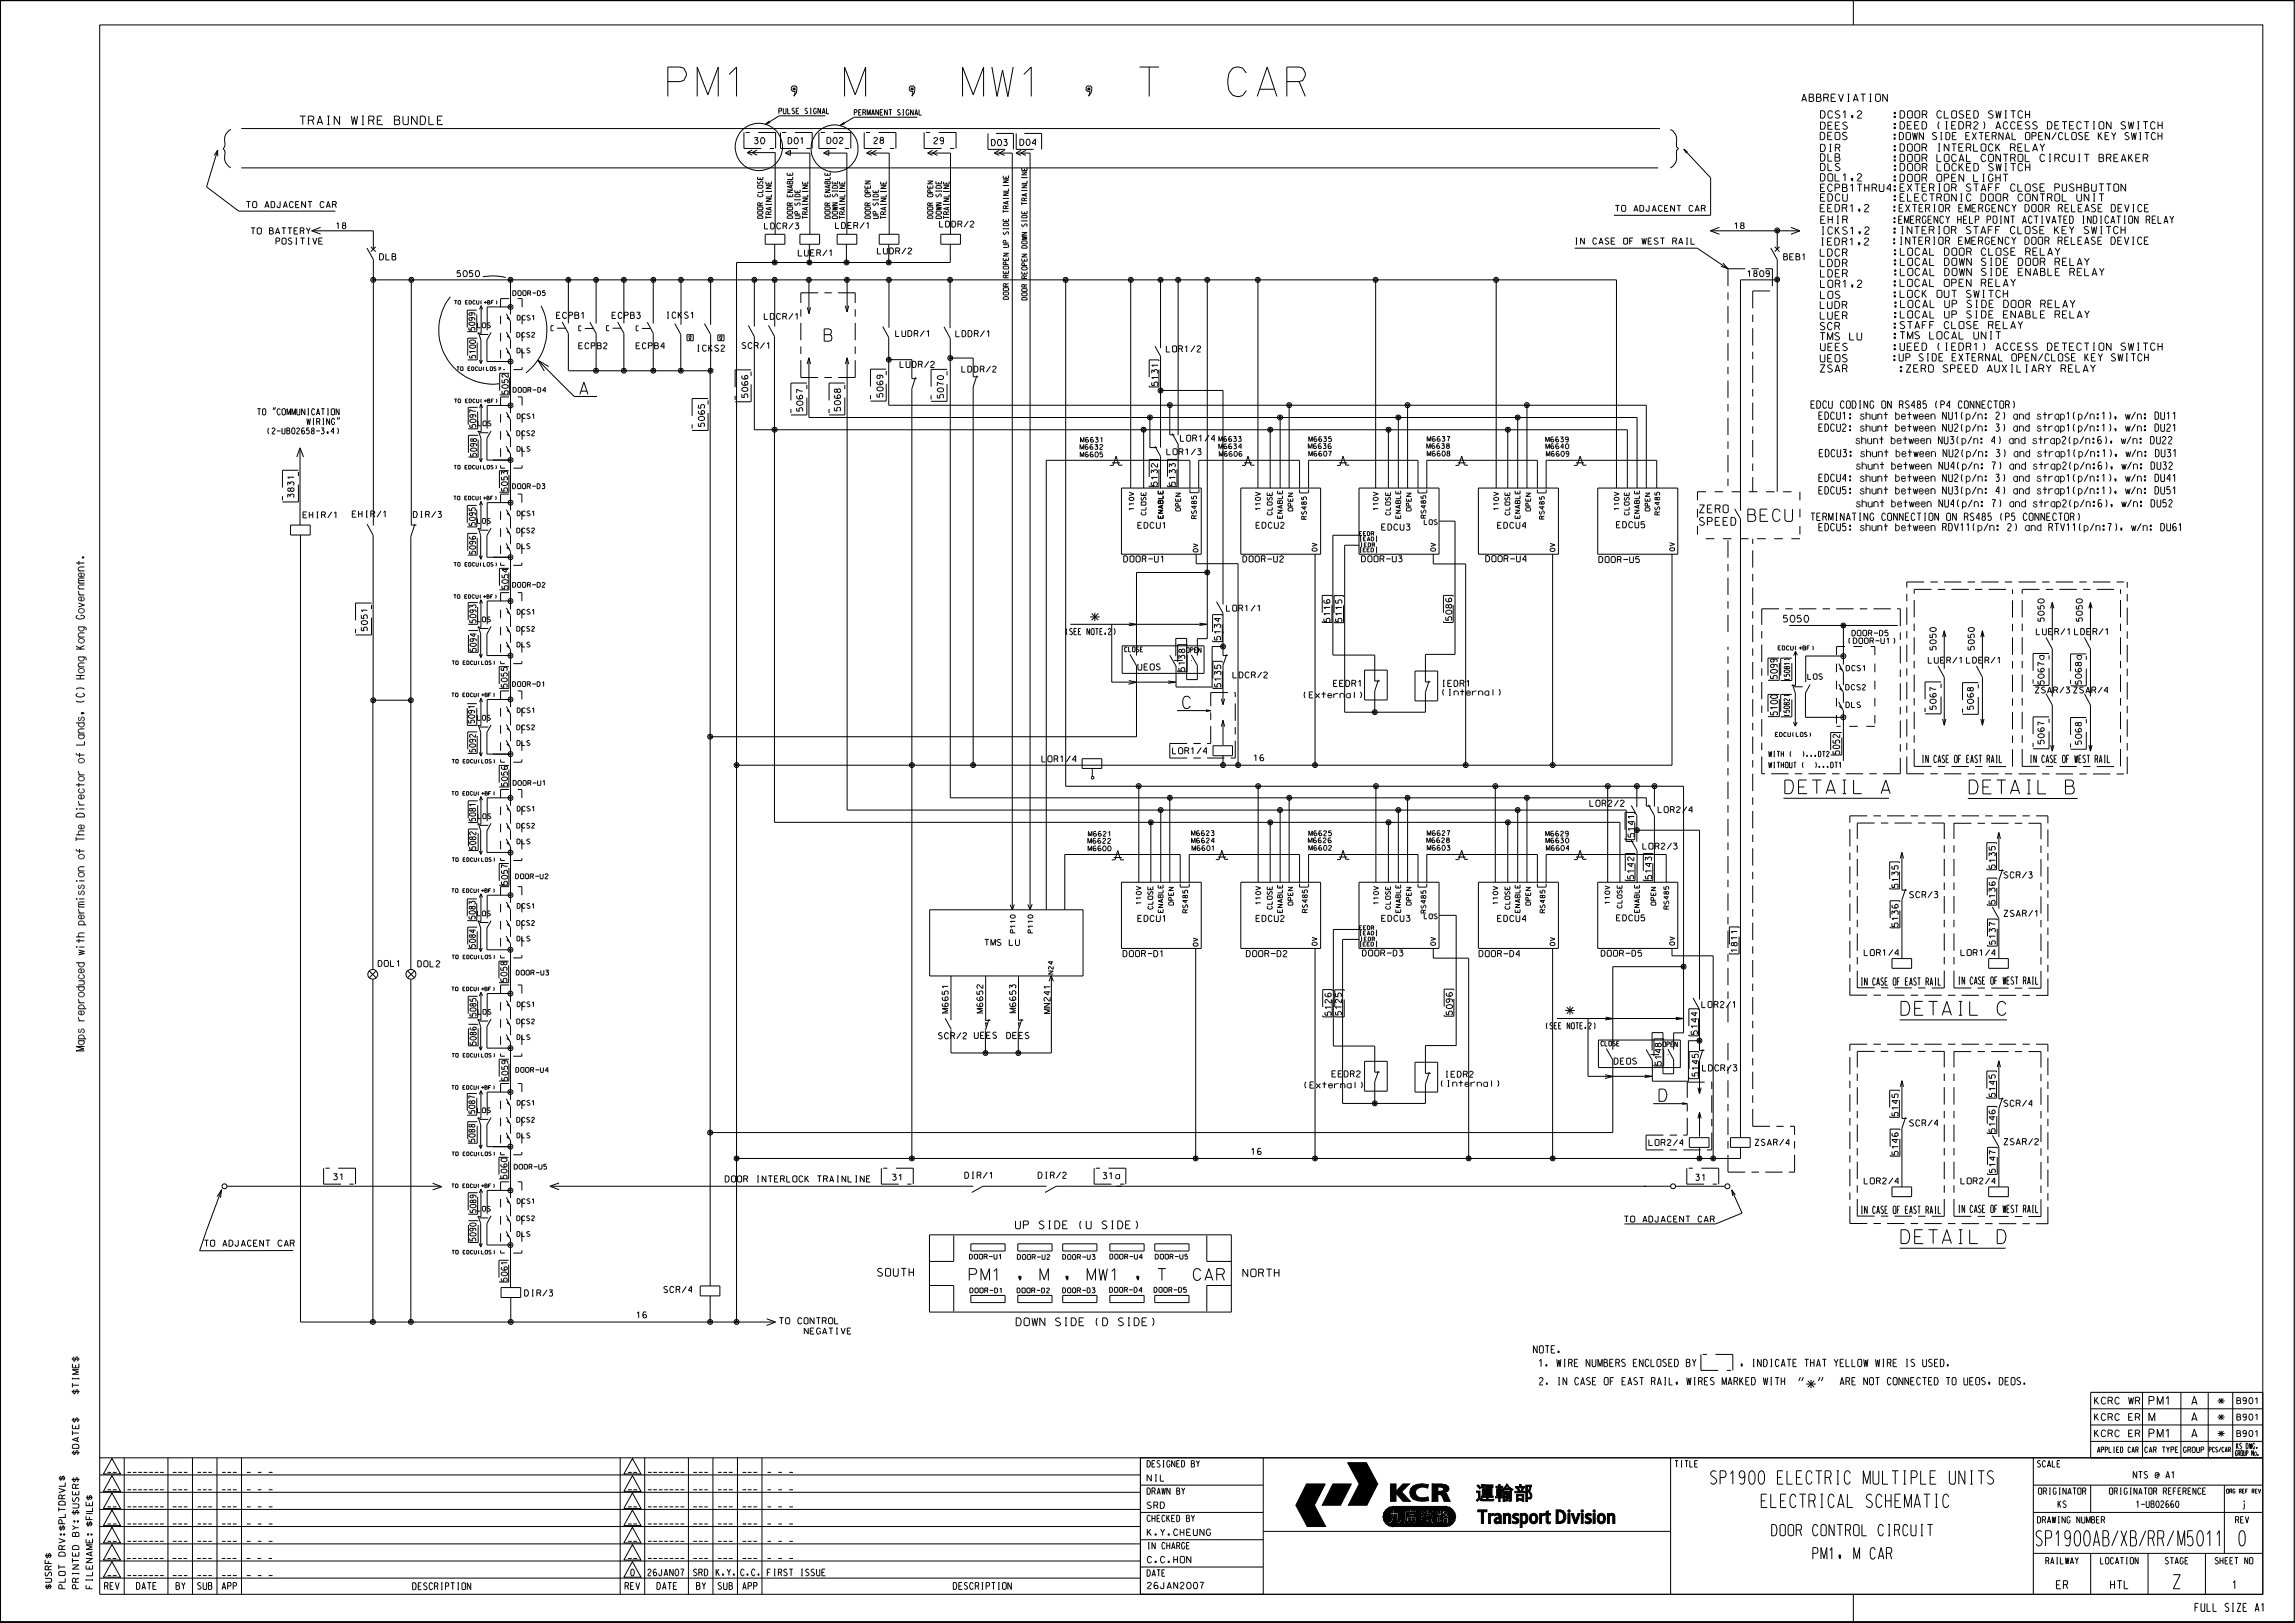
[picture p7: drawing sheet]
<svg xmlns="http://www.w3.org/2000/svg" width="420mm" height="297mm" viewBox="0 0 420 297" stroke-linecap="round" stroke-linejoin="round" font-family="sans-serif">
<defs><g id="words">
<g font-size="5.4">
<text x="122.2" y="17.7">PM1 , M , MW1 , T</text>
<text x="216.2" y="17.7">CAR</text>
</g>
<g font-size="2.8">
<text x="372.6" y="282.9">SP1900AB</text>
<text x="388.1" y="282.9">XB</text>
<text x="393.1" y="282.9">RR</text>
<text x="398.6" y="282.9">M5011</text>
<text x="409.7" y="282.9">0</text>
</g>
<text font-size="2.6" x="397.7" y="290.7">Z</text>
<g font-size="2.5">
<text x="326.6" y="145.2">DETAIL A</text>
<text x="360.4" y="145.3">DETAIL B</text>
<text x="347.9" y="185.8">DETAIL C</text>
<text x="347.9" y="227.6">DETAIL D</text>
<text x="270.1" y="274.5">„B¿Ø‡¡</text>
<text x="270.4" y="278.8">Transport Division</text>
</g>
<g font-size="2.4">
<text x="313" y="271.6">SP1900 ELECTRIC MULTIPLE UNITS</text>
<text x="322.3" y="275.9">ELECTRICAL SCHEMATIC</text>
</g>
<g font-size="2.2">
<text x="150.8" y="62.4">B</text>
<text x="106.1" y="72.2">A</text>
<text x="319.9" y="95.4">BECU</text>
<text x="216.4" y="129.6">C</text>
<text x="303.6" y="201.5">D</text>
</g>
<g font-size="2.1">
<text x="177.4" y="234.3">PM1 , M , MW1 , T</text>
<text x="215" y="234.3">CAR</text>
<text x="324.2" y="281.1">DOOR CONTROL CIRCUIT</text>
<text x="331.8" y="285.3">PM1, M CAR</text>
</g>
<g font-size="1.8">
<text x="199.6" y="113.8">*</text>
<text x="286.6" y="185.8">*</text>
<text x="328.9" y="254.2">&quot;*&quot;</text>
</g>
<text font-size="1.6" x="54.9" y="22.8">TRAIN WIRE BUNDLE</text>
<g font-size="1.5">
<text x="393.3" y="257">PM1</text>
<text x="401.1" y="257">A</text>
<text x="393.3" y="263">PM1</text>
<text x="393.3" y="260">M</text>
<text x="401.1" y="263">A</text>
<text x="401.1" y="260">A</text>
<text x="376.4" y="290.7">ER</text>
<text x="386.2" y="290.7">HTL</text>
<text x="408.6" y="290.7">1</text>
<text x="401.7" y="294.9">FULL SIZE A1</text>
</g>
<g font-size="1.4">
<text x="311" y="93.8">ZERO</text>
<text x="311" y="96.1">SPEED</text>
<text x="185.8" y="224.9">UP SIDE (U SIDE)</text>
<text x="160.6" y="233.5">SOUTH</text>
<text x="227.5" y="233.6">NORTH</text>
<text x="186" y="242.6">DOWN SIDE (D SIDE)</text>
</g>
<g font-size="1.3">
<text x="329.7" y="18.6">ABBREVIATION</text>
<text x="333.2" y="21.6">DCS1,2</text>
<text x="333.2" y="23.7">DEES</text>
<text x="346.4" y="23.6">:DEED (IEDR2) ACCESS DETECTION SWITCH</text>
<text x="346.4" y="21.6">:DOOR CLOSED SWITCH</text>
<text x="333.1" y="25.6">DEOS</text>
<text x="333.2" y="29.5">DLB</text>
<text x="333.2" y="27.7">DIR</text>
<text x="346.4" y="27.7">:DOOR INTERLOCK RELAY</text>
<text x="346.4" y="29.6">:DOOR LOCAL CONTROL CIRCUIT BREAKER</text>
<text x="346.4" y="25.6">:DOWN SIDE EXTERNAL OPEN/CLOSE KEY SWITCH</text>
<text x="333.1" y="35">ECPB1THRU4 :EXTERIOR STAFF CLOSE PUSHBUTTON</text>
<text x="333.2" y="33.1">DOL1,2</text>
<text x="333.2" y="31.3">DLS</text>
<text x="346.4" y="33.2">:DOOR OPEN LIGHT</text>
<text x="346.4" y="31.3">:DOOR LOCKED SWITCH</text>
<text x="333.1" y="38.7">EEDR1,2</text>
<text x="333.2" y="36.8">EDCU</text>
<text x="333.2" y="40.9">EHIR</text>
<text x="346.3" y="38.8">:EXTERIOR EMERGENCY DOOR RELEASE DEVICE</text>
<text x="346.4" y="36.8">:ELECTRONIC DOOR CONTROL UNIT</text>
<text x="346.4" y="40.9">:EMERGENCY HELP POINT ACTIVATED INDICATION RELAY</text>
<text x="333.1" y="44.9">IEDR1,2</text>
<text x="333.1" y="46.9">LDCR</text>
<text x="333.2" y="42.9">ICKS1,2</text>
<text x="346.3" y="44.7">:INTERIOR EMERGENCY DOOR RELEASE DEVICE</text>
<text x="346.3" y="42.8">:INTERIOR STAFF CLOSE KEY SWITCH</text>
<text x="346.4" y="46.7">:LOCAL DOOR CLOSE RELAY</text>
<text x="333.1" y="48.8">LDDR</text>
<text x="333.2" y="50.7">LDER</text>
<text x="333.2" y="52.6">LOR1,2</text>
<text x="346.4" y="52.4">:LOCAL OPEN RELAY</text>
<text x="346.4" y="48.6">:LOCAL DOWN SIDE DOOR RELAY</text>
<text x="346.4" y="50.4">:LOCAL DOWN SIDE ENABLE RELAY</text>
<text x="333.1" y="56.5">LUDR</text>
<text x="333.1" y="58.4">LUER</text>
<text x="333.2" y="54.6">LOS</text>
<text x="346.4" y="54.4">:LOCK OUT SWITCH</text>
<text x="346.4" y="58.2">:LOCAL UP SIDE ENABLE RELAY</text>
<text x="346.5" y="56.3">:LOCAL UP SIDE DOOR RELAY</text>
<text x="333.1" y="60.4">SCR</text>
<text x="333.1" y="62.2">TMS LU</text>
<text x="333.2" y="64.2">UEES</text>
<text x="346.4" y="64.1">:UEED (IEDR1) ACCESS DETECTION SWITCH</text>
<text x="346.4" y="62">:TMS LOCAL UNIT</text>
<text x="346.4" y="60.2">:STAFF CLOSE RELAY</text>
<text x="333.1" y="66.2">UEOS</text>
<text x="333.1" y="68.1">ZSAR</text>
<text x="346" y="68.1">:ZERO SPEED AUXILIARY RELAY</text>
<text x="346.3" y="66.1">:UP SIDE EXTERNAL OPEN/CLOSE KEY SWITCH</text>
<text x="331.4" y="74.7">EDCU CODING ON RS485 (P4 CONNECTOR)</text>
<text x="332.9" y="76.7">EDCU1: shunt between NU1(p/n: 2) and strap1(p/n:1), w/n: DU11</text>
<text x="332.9" y="78.9">EDCU2: shunt between NU2(p/n: 3) and strap1(p/n:1), w/n: DU21</text>
<text x="333" y="83.6">EDCU3: shunt between NU2(p/n: 3) and strap1(p/n:1), w/n: DU31</text>
<text x="339.2" y="81.2">shunt between NU3(p/n: 4) and strap2(p/n:6), w/n: DU22</text>
<text x="332.9" y="88.1">EDCU4: shunt between NU2(p/n: 3) and strap1(p/n:1), w/n: DU41</text>
<text x="339.3" y="85.9">shunt between NU4(p/n: 7) and strap2(p/n:6), w/n: DU32</text>
<text x="331.4" y="95.2">TERMINATING CONNECTION ON RS485 (P5 CONNECTOR)</text>
<text x="332.9" y="90.4">EDCU5: shunt between NU3(p/n: 4) and strap1(p/n:1), w/n: DU51</text>
<text x="339.3" y="92.8">shunt between NU4(p/n: 7) and strap2(p/n:6), w/n: DU52</text>
<text x="332.9" y="97.1">EDCU5: shunt between RDV11(p/n: 2) and RTV11(p/n:7), w/n: DU61</text>
<text x="351.3" y="139.6">IN CASE OF EAST RAIL</text>
<text x="371" y="139.6">IN CASE OF WEST RAIL</text>
<text x="340.1" y="180.3">IN CASE OF EAST RAIL</text>
<text x="357.9" y="180.1">IN CASE OF WEST RAIL</text>
<text x="357.9" y="221.9">IN CASE OF WEST RAIL</text>
<text x="340.1" y="222.1">IN CASE OF EAST RAIL</text>
<text x="280.6" y="247.6">NOTE.</text>
<text x="281.7" y="250.1">1. WIRE NUMBERS ENCLOSED BY</text>
<text x="318.4" y="250.1">, INDICATE THAT YELLOW WIRE IS USED.</text>
<text x="281.7" y="253.4">2. IN CASE OF EAST RAIL, WIRES MARKED WITH</text>
<text x="334.4" y="253.4">ARE NOT CONNECTED TO UEOS, DEOS.</text>
</g>
<g font-size="1.2">
<text x="326.4" y="113.8">5050</text>
<text x="383.3" y="256.9">KCRC WR</text>
<text x="406" y="257">*</text>
<text x="383.3" y="259.9">KCRC ER</text>
<text x="383.3" y="262.9">KCRC ER</text>
<text x="406" y="263">*</text>
<text x="406" y="260">*</text>
<text x="19.7" y="269.5">__</text>
<text x="23.3" y="269.5">_______</text>
<text x="31.6" y="269.5">___</text>
<text x="36.1" y="269.5">___</text>
<text x="40.6" y="269.5">___</text>
<text x="45.2" y="269.5">_ _ _</text>
<text x="114.9" y="269.5">__</text>
<text x="118.6" y="269.5">_______</text>
<text x="126.9" y="269.5">___</text>
<text x="131.4" y="269.5">___</text>
<text x="135.9" y="269.5">___</text>
<text x="140.4" y="269.5">_ _ _</text>
<text x="19.7" y="272.6">__</text>
<text x="19.7" y="275.8">__</text>
<text x="23.3" y="272.6">_______</text>
<text x="23.3" y="275.8">_______</text>
<text x="31.6" y="272.6">___</text>
<text x="31.6" y="275.8">___</text>
<text x="36.1" y="272.6">___</text>
<text x="36.1" y="275.8">___</text>
<text x="40.6" y="272.6">___</text>
<text x="40.6" y="275.8">___</text>
<text x="45.2" y="272.6">_ _ _</text>
<text x="45.2" y="275.8">_ _ _</text>
<text x="114.9" y="275.8">__</text>
<text x="114.9" y="272.6">__</text>
<text x="118.6" y="275.8">_______</text>
<text x="118.6" y="272.6">_______</text>
<text x="126.9" y="275.8">___</text>
<text x="126.9" y="272.6">___</text>
<text x="131.4" y="275.8">___</text>
<text x="131.4" y="272.6">___</text>
<text x="135.9" y="275.8">___</text>
<text x="135.9" y="272.6">___</text>
<text x="140.4" y="275.8">_ _ _</text>
<text x="140.4" y="272.6">_ _ _</text>
<text x="209.9" y="271.1">NIL</text>
<text x="376.6" y="275.9">KS</text>
<text x="390.4" y="270.5">NTS @ A1</text>
<text x="391" y="275.9">1-UB02660</text>
<text x="410.4" y="275.9">j</text>
<text x="19.7" y="278.9">__</text>
<text x="23.3" y="278.9">_______</text>
<text x="31.6" y="278.9">___</text>
<text x="36.1" y="278.9">___</text>
<text x="40.6" y="278.9">___</text>
<text x="45.2" y="278.9">_ _ _</text>
<text x="114.9" y="278.9">__</text>
<text x="118.6" y="278.9">_______</text>
<text x="126.9" y="278.9">___</text>
<text x="131.4" y="278.9">___</text>
<text x="135.9" y="278.9">___</text>
<text x="140.4" y="278.9">_ _ _</text>
<text x="209.9" y="276.1">SRD</text>
<text x="210" y="281">K.Y.CHEUNG</text>
<text x="19.6" y="285.2">__</text>
<text x="19.7" y="282.1">__</text>
<text x="23.3" y="285.2">_______</text>
<text x="23.3" y="282.1">_______</text>
<text x="31.6" y="285.2">___</text>
<text x="31.6" y="282.1">___</text>
<text x="36.1" y="285.2">___</text>
<text x="36.1" y="282.1">___</text>
<text x="40.6" y="285.2">___</text>
<text x="40.6" y="282.1">___</text>
<text x="45.1" y="285.2">_ _ _</text>
<text x="45.2" y="282.1">_ _ _</text>
<text x="114.9" y="285.2">__</text>
<text x="114.9" y="282.1">__</text>
<text x="118.6" y="285.2">_______</text>
<text x="118.6" y="282.1">_______</text>
<text x="126.9" y="285.2">___</text>
<text x="126.9" y="282.1">___</text>
<text x="131.4" y="285.2">___</text>
<text x="131.4" y="282.1">___</text>
<text x="135.9" y="285.2">___</text>
<text x="135.9" y="282.1">___</text>
<text x="140.4" y="285.2">_ _ _</text>
<text x="140.4" y="282.1">_ _ _</text>
<text x="210" y="286">C.C.HON</text>
<text x="19.1" y="290.8">REV</text>
<text x="19.7" y="288.3">__</text>
<text x="23.3" y="288.3">_______</text>
<text x="25" y="290.8">DATE</text>
<text x="31.6" y="288.3">___</text>
<text x="32.2" y="290.8">BY</text>
<text x="36.1" y="288.3">___</text>
<text x="36.2" y="290.8">SUB</text>
<text x="40.6" y="288.3">___</text>
<text x="40.7" y="290.8">APP</text>
<text x="45.2" y="288.3">_ _ _</text>
<text x="75.5" y="290.9">DESCRIPTION</text>
<text x="114.4" y="290.8">REV</text>
<text x="115.4" y="288.3">0</text>
<text x="118.6" y="288.3">26JAN07</text>
<text x="120.2" y="290.8">DATE</text>
<text x="126.9" y="288.3">SRD</text>
<text x="127.5" y="290.8">BY</text>
<text x="131.1" y="288.3">K.Y.</text>
<text x="131.4" y="290.8">SUB</text>
<text x="135.5" y="288.3">C.C.</text>
<text x="135.9" y="290.8">APP</text>
<text x="140.4" y="288.3">FIRST ISSUE</text>
<text x="174.5" y="290.8">DESCRIPTION</text>
<text x="210" y="290.7">26JAN2007</text>
</g>
<g font-size="1.1">
<text x="138.1" y="26.3">30</text>
<text x="144.2" y="26.3">D01</text>
<text x="151.3" y="26.3">D02</text>
<text x="159.9" y="26.3">28</text>
<text x="170.9" y="26.3">29</text>
<text x="181.4" y="26.6">D03</text>
<text x="186.7" y="26.6">D04</text>
<text x="45.1" y="38">TO ADJACENT CAR</text>
<text x="61.5" y="41.9">18</text>
<text x="139.9" y="41.9">LDCR/3</text>
<text x="152.9" y="41.8">LDER/1</text>
<text x="171.9" y="41.6">LDDR/2</text>
<text x="295.6" y="38.7">TO ADJACENT CAR</text>
<text x="317.4" y="41.9">18</text>
<text x="45.9" y="42.8">TO BATTERY</text>
<text x="48.4" y="44.7">POSITIVE</text>
<text x="69.5" y="47.6">DLB</text>
<text x="146.1" y="46.8">LUER/1</text>
<text x="160.6" y="46.5">LUDR/2</text>
<text x="287.5" y="44.7">IN CASE OF WEST RAIL</text>
<text x="326.4" y="47.6">BEB1</text>
<text x="83.6" y="50.6">5050</text>
<text x="319.8" y="50.6">1809</text>
<text x="101.8" y="58.3">ECPB1</text>
<text x="112" y="58.3">ECPB3</text>
<text x="121.9" y="58.2">ICKS1</text>
<text x="139.9" y="58.5">LDCR/1</text>
<text x="105.9" y="63.8">ECPB2</text>
<text x="116.4" y="63.8">ECPB4</text>
<text x="127.4" y="64.3">ICKS2</text>
<text x="135.8" y="63.8">SCR/1</text>
<text x="163.9" y="61.6">LUDR/1</text>
<text x="174.9" y="61.6">LDDR/1</text>
<text x="213.4" y="64.4">LOR1/2</text>
<text x="164.7" y="67.2">LUDR/2</text>
<text x="176" y="68.1">LDDR/2</text>
<text x="47.1" y="75.9">TO &quot;COMMUNICATION</text>
<text x="56.2" y="77.7">WIRING&quot;</text>
<text x="48.9" y="79.4">(2-UB02658-3,4)</text>
<text x="213.5" y="83.2">LOR1/3</text>
<text x="216" y="80.7">LOR1/4</text>
<text x="55.5" y="94.8">EHIR/1</text>
<text x="64.5" y="94.6">EHIR/1</text>
<text x="75.6" y="94.7">DIR/3</text>
<text x="208.3" y="96.7">EDCU1</text>
<text x="229.9" y="96.7">EDCU2</text>
<text x="252.9" y="97">EDCU3</text>
<text x="274.1" y="96.7">EDCU4</text>
<text x="295.8" y="96.6">EDCU5</text>
<text x="205.7" y="102.8">DOOR-U1</text>
<text x="227.5" y="102.8">DOOR-U2</text>
<text x="249.2" y="102.8">DOOR-U3</text>
<text x="271.9" y="102.8">DOOR-U4</text>
<text x="292.6" y="103">DOOR-U5</text>
<text x="224.5" y="111.8">LOR1/1</text>
<text x="195" y="116.1">(SEE NOTE.2)</text>
<text x="372.7" y="116.1">LUER/1</text>
<text x="379.7" y="116.1">LDER/1</text>
<text x="208.2" y="122.6">UEOS</text>
<text x="225.7" y="124.1">LDCR/2</text>
<text x="244" y="125.6">EEDR1</text>
<text x="263.8" y="125.6">IEDR1</text>
<text x="352.9" y="121.4">LUER/1</text>
<text x="359.9" y="121.4">LDER/1</text>
<text x="238.5" y="127.7">(External)</text>
<text x="263.8" y="127.3">(Internal)</text>
<text x="372.5" y="126.8">ZSAR/3 ZSAR/4</text>
<text x="214.6" y="137.9">LOR1/4</text>
<text x="190.7" y="139.4">LOR1/4</text>
<text x="229.5" y="139.2">16</text>
<text x="290.9" y="147.6">LOR2/2</text>
<text x="303.4" y="148.7">LOR2/4</text>
<text x="300.6" y="155.4">LOR2/3</text>
<text x="366.7" y="160.7">SCR/3</text>
<text x="349.5" y="164.3">SCR/3</text>
<text x="366.7" y="167.7">ZSAR/1</text>
<text x="180.2" y="173">TMS LU</text>
<text x="208.3" y="168.6">EDCU1</text>
<text x="229.9" y="168.6">EDCU2</text>
<text x="252.9" y="168.6">EDCU3</text>
<text x="274.1" y="168.6">EDCU4</text>
<text x="295.8" y="168.5">EDCU5</text>
<text x="69.2" y="176.9">DOL1</text>
<text x="76.4" y="176.9">DOL2</text>
<text x="205.5" y="175.1">DOOR-D1</text>
<text x="228.1" y="175.1">DOOR-D2</text>
<text x="249.3" y="175">DOOR-D3</text>
<text x="270.7" y="175.1">DOOR-D4</text>
<text x="293" y="175">DOOR-D5</text>
<text x="341.2" y="174.9">LOR1/4</text>
<text x="358.9" y="174.9">LOR1/4</text>
<text x="311.4" y="184.4">LOR2/1</text>
<text x="171.7" y="190.1">SCR/2</text>
<text x="178.3" y="190">UEES</text>
<text x="184.2" y="190.1">DEES</text>
<text x="282.9" y="188.3">(SEE NOTE.2)</text>
<text x="243.8" y="197.1">EEDR2</text>
<text x="264.4" y="197.2">IEDR2</text>
<text x="295.4" y="194.7">DEOS</text>
<text x="311.6" y="196">LDCR/3</text>
<text x="238.6" y="199.1">(External)</text>
<text x="263.6" y="198.8">(Internal)</text>
<text x="366.7" y="202.5">SCR/4</text>
<text x="301.8" y="209.6">LOR2/4</text>
<text x="321.2" y="209.6">ZSAR/4</text>
<text x="349.5" y="206.1">SCR/4</text>
<text x="366.7" y="209.5">ZSAR/2</text>
<text x="61.1" y="215.9">31</text>
<text x="163.3" y="216">31</text>
<text x="176.6" y="215.6">DIR/1</text>
<text x="190" y="215.6">DIR/2</text>
<text x="201.9" y="215.7">31a</text>
<text x="229" y="211.3">16</text>
<text x="132.7" y="216.3">DOOR INTERLOCK TRAINLINE</text>
<text x="310.3" y="216">31</text>
<text x="341.2" y="216.7">LOR2/4</text>
<text x="358.9" y="216.7">LOR2/4</text>
<text x="297.3" y="223.7">TO ADJACENT CAR</text>
<text x="37.4" y="228.1">TO ADJACENT CAR</text>
<text x="96" y="237.2">DIR/3</text>
<text x="121.5" y="236.5">SCR/4</text>
<text x="116.5" y="241.2">16</text>
<text x="142.6" y="242.3">TO CONTROL</text>
<text x="144.8" y="244.1">NEGATIVE</text>
<text x="409.4" y="256.9">B901</text>
<text x="409.4" y="259.9">B901</text>
<text x="409.4" y="262.9">B901</text>
</g>
<g font-size="1">
<text x="142.6" y="20.8">PULSE SIGNAL</text>
<text x="156.3" y="21.1">PERMANENT SIGNAL</text>
<text x="338.2" y="117.8">(DOOR-U1)</text>
<text x="338.9" y="116.3">DOOR-D5</text>
<text x="330.9" y="124.3">LOS</text>
<text x="337.9" y="122.8">DCS1</text>
<text x="337.8" y="126.3">DCS2</text>
<text x="337.8" y="129.5">DLS</text>
<text x="323.7" y="140.5">WITHOUT (</text>
<text x="323.7" y="138.5">WITH (</text>
<text x="329.9" y="138.5">)...DT2</text>
<text x="332.4" y="140.5">)...DT1</text>
<text x="383.9" y="265.8">APPLIED CAR</text>
<text x="392.5" y="265.8">CAR TYPE</text>
<text x="399.6" y="265.8">GROUP</text>
<text x="409.1" y="266.4">GROUP No.</text>
<text x="409.3" y="265.1">KS DWG.</text>
</g>
<g font-size=".9">
<text x="87.4" y="60">LOS</text>
<text x="93.9" y="54.1">DOOR-D5</text>
<text x="94.7" y="58.6">DCS1</text>
<text x="94.6" y="61.7">DCS2</text>
<text x="94.6" y="64.6">DLS</text>
<text x="93.9" y="71.8">DOOR-D4</text>
<text x="87.5" y="77.9">LOS</text>
<text x="94.7" y="76.6">DCS1</text>
<text x="94.6" y="79.7">DCS2</text>
<text x="94.6" y="82.6">DLS</text>
<text x="197.7" y="82.2">M6632</text>
<text x="197.7" y="83.6">M6605</text>
<text x="197.8" y="80.9">M6631</text>
<text x="223" y="80.8">M6633</text>
<text x="223.1" y="82.1">M6634</text>
<text x="223.1" y="83.5">M6606</text>
<text x="239.5" y="82.1">M6636</text>
<text x="239.5" y="83.5">M6607</text>
<text x="239.5" y="80.8">M6635</text>
<text x="261.1" y="82.1">M6638</text>
<text x="261.2" y="80.8">M6637</text>
<text x="261.2" y="83.5">M6608</text>
<text x="282.9" y="80.9">M6639</text>
<text x="282.9" y="82.1">M6640</text>
<text x="283" y="83.5">M6609</text>
<text x="93.8" y="89.4">DOOR-D3</text>
<text x="87.4" y="95.8">LOS</text>
<text x="94.6" y="94.4">DCS1</text>
<text x="260.6" y="96">LOS</text>
<text x="94.6" y="97.5">DCS2</text>
<text x="94.6" y="100.4">DLS</text>
<text x="93.8" y="107.5">DOOR-D2</text>
<text x="87.4" y="113.8">LOS</text>
<text x="94.6" y="112.4">DCS1</text>
<text x="94.6" y="115.5">DCS2</text>
<text x="94.6" y="118.4">DLS</text>
<text x="205.8" y="119.3">CLOSE</text>
<text x="217.2" y="119.4">OPEN</text>
<text x="93.8" y="125.6">DOOR-D1</text>
<text x="87.4" y="131.8">LOS</text>
<text x="94.6" y="130.4">DCS1</text>
<text x="94.6" y="133.5">DCS2</text>
<text x="94.6" y="136.4">DLS</text>
<text x="93.9" y="143.7">DOOR-U1</text>
<text x="87.5" y="149.8">LOS</text>
<text x="94.6" y="148.4">DCS1</text>
<text x="94.6" y="151.6">DCS2</text>
<text x="94.6" y="154.4">DLS</text>
<text x="199.1" y="154.3">M6622</text>
<text x="199.1" y="155.7">M6600</text>
<text x="199.2" y="153">M6621</text>
<text x="218.1" y="152.9">M6623</text>
<text x="218.1" y="154.3">M6624</text>
<text x="218.2" y="155.6">M6601</text>
<text x="239.5" y="154.2">M6626</text>
<text x="239.5" y="152.9">M6625</text>
<text x="239.5" y="155.6">M6602</text>
<text x="261.1" y="154.2">M6628</text>
<text x="261.2" y="152.9">M6627</text>
<text x="261.2" y="155.6">M6603</text>
<text x="282.9" y="153">M6629</text>
<text x="282.9" y="154.2">M6630</text>
<text x="283" y="155.6">M6604</text>
<text x="94.3" y="160.8">DOOR-U2</text>
<text x="87.4" y="167.6">LOS</text>
<text x="94.6" y="166.2">DCS1</text>
<text x="94.6" y="169.3">DCS2</text>
<text x="94.6" y="172.2">DLS</text>
<text x="260.6" y="168.1">LOS</text>
<text x="94.5" y="178.4">DOOR-U3</text>
<text x="87.5" y="185.6">LOS</text>
<text x="94.6" y="184.2">DCS1</text>
<text x="94.6" y="187.4">DCS2</text>
<text x="94.6" y="190.2">DLS</text>
<text x="293" y="191.4">CLOSE</text>
<text x="304.3" y="191.5">OPEN</text>
<text x="94.4" y="196.2">DOOR-U4</text>
<text x="87.4" y="203.6">LOS</text>
<text x="94.6" y="202.3">DCS1</text>
<text x="94.6" y="205.4">DCS2</text>
<text x="94.6" y="208.2">DLS</text>
<text x="94.1" y="214">DOOR-U5</text>
<text x="87.4" y="221.6">LOS</text>
<text x="94.6" y="220.3">DCS1</text>
<text x="94.6" y="223.4">DCS2</text>
<text x="94.6" y="226.3">DLS</text>
<text x="177.4" y="230.4">DOOR-U1</text>
<text x="186.2" y="230.5">DOOR-U2</text>
<text x="194.5" y="230.5">DOOR-U3</text>
<text x="203.1" y="230.4">DOOR-U4</text>
<text x="211.4" y="230.4">DOOR-U5</text>
<text x="177.5" y="236.6">DOOR-D1</text>
<text x="186.1" y="236.6">DOOR-D2</text>
<text x="194.5" y="236.6">DOOR-D3</text>
<text x="203.1" y="236.5">DOOR-D4</text>
<text x="211.2" y="236.5">DOOR-D5</text>
<text x="404.3" y="265.7">PCS/CAR</text>
</g>
<g font-size=".7">
<text x="83.2" y="55.7">TO EDCU(+BF)</text>
<text x="83.6" y="67.8">TO EDCU(LOS)</text>
<text x="83.2" y="73.7">TO EDCU(+BF)</text>
<text x="83.1" y="85.8">TO EDCU(LOS)</text>
<text x="83" y="91.5">TO EDCU(+BF)</text>
<text x="248.8" y="101">[EED]</text>
<text x="248.8" y="99">[EAD]</text>
<text x="248.8" y="98">EEDR</text>
<text x="248.9" y="100.1">IEDR</text>
<text x="83.1" y="103.6">TO EDCU(LOS)</text>
<text x="83" y="109.5">TO EDCU(+BF)</text>
<text x="325.4" y="119">EDCU(+BF)</text>
<text x="82.7" y="121.6">TO EDCU(LOS)</text>
<text x="82.7" y="127.5">TO EDCU(+BF)</text>
<text x="324.9" y="134.8">EDCU(LOS)</text>
<text x="82.7" y="139.6">TO EDCU(LOS)</text>
<text x="82.7" y="145.5">TO EDCU(+BF)</text>
<text x="82.7" y="157.6">TO EDCU(LOS)</text>
<text x="82.7" y="163.3">TO EDCU(+BF)</text>
<text x="248.8" y="173.1">[EED]</text>
<text x="248.8" y="171.1">[EAD]</text>
<text x="248.8" y="170.1">EEDR</text>
<text x="248.9" y="172.2">IEDR</text>
<text x="82.7" y="175.4">TO EDCU(LOS)</text>
<text x="82.7" y="181.3">TO EDCU(+BF)</text>
<text x="82.7" y="193.5">TO EDCU(LOS)</text>
<text x="82.7" y="199.3">TO EDCU(+BF)</text>
<text x="82.7" y="211.5">TO EDCU(LOS)</text>
<text x="82.7" y="217.3">TO EDCU(+BF)</text>
<text x="82.7" y="229.5">TO EDCU(LOS)</text>
</g>
</g></defs>
<path d="M.1 .1h419.8v296.8h-419.8z" fill="none" stroke="#000" stroke-width=".21"/>
<g fill="none" stroke="#000" stroke-width=".18">
<path d="M18.2 4.6h395.9v262.2h-395.9zM339.2 .1v4.5M419.9 .1h-419.9v296.6h419.9M39.8 27.5l-2 6.7 5.9 4.4h17.7M39.8 27.5v1.1M39.8 27.5l-.6 .9M42.2 23.7a2.08 2.08 0 0 0-1 2.7l-.1 .5-.3 .3 .3 .3 .1 .5a2.22 2.22 0 0 0 1 2.7M44.2 23.5h259.6M44.2 30.7h259.2M136.8 27.9h5.1M137.7 27.5l-1 .4 1 .5M138.6 27.5l-1 .4 1 .5"/>
<path d="M138.6 32.4v.4h1v-.4M138.7 39.6l.7-.1 .2 .2v.3h-1zM138.7 38.7l.7-.1a.3 .3 0 0 1 .2 .3 .3 .3 0 0 1-.2 .3l-.7-.1zM138.7 33.9h.7a.3 .3 0 0 1 .2 .3 .3 .3 0 0 1-.2 .2h-.7zM138.7 33.2v.4h.2l.5-.5 .2 .2-.1 .3M138.7 37.9h.7a.27 .27 0 0 1 .2 .2 .27 .27 0 0 1-.2 .3h-.7zM138.8 35.5l-.2 .2a.54 .54 0 0 0 .5 .3 .54 .54 0 0 0 .5-.3l-.2-.2M139.1 37.3v-.1h-.4l-.1 .4h1M139.1 32.5v.3M139.1 37.3v.3M139.6 34.7v.5h-1M139.6 37.1l-.5 .2"/>
<path d="M140.2 39.8h1M140.2 37.4h1M140.2 36.4h1l-1 .5h1M140.2 35h1M140.2 34h1l-1 .5h1M140.2 34.9v.2M140.2 37.3v.2M140.2 39.5v.5M140.7 38.9l-.2-.2-.3 .1v.4h1M140.7 33.4v.3M140.7 38.9v.3M140.8 22.1l-.7 .6"/>
<path d="M140.9 38v.4M141 22.4l-.9 .3M141.2 35.6v.5h-1M141.2 33.2v.5h-1v-.4M141.2 38.7l-.5 .2M141.2 37.9l-1 .3 1 .3M141.2 34.9v.2M141.2 37.3v.2M141.9 27.9v15M143.7 28l1-.5v.9zM143.8 28h4.4v14.9M144.1 39.7l.2-.2h.5l.3 .2v.3h-1z"/>
<path d="M144.1 33.3l.8-.2 .2 .2v.3h-1zM144.1 34.7h1l-1 .5h1M144.1 38.7l.8-.1a.28 .28 0 0 1 .2 .3 .28 .28 0 0 1-.2 .3l-.7-.1-.1-.1zM144.2 37.9h.7a.26 .26 0 0 1 .2 .2 .26 .26 0 0 1-.2 .3h-.6a.28 .28 0 0 1-.2-.2 .28 .28 0 0 1 .1-.3zM144.5 33.3v.3M144.6 37.3l-.1-.1h-.4v.4h1M144.6 31.7v.4M144.6 35.7v.3M144.6 37.3v.3M144.8 34v.4M145.1 32.4v.4h-1M145.1 31.6v.5h-1v-.5"/>
<path d="M145.1 35.5v.5h-1v-.5M145.1 37.1l-.5 .2M145.1 33.9l-1 .3 1 .2M145.5 39.5l.9 .1-.1 .4h-.8M145.5 35.7l.2-.2h.5l.2 .2v.3h-.9zM145.5 36.4v.3M145.5 36.6h.9M145.5 37.2v.2l.1 .2 .2-.1 .2-.3h.3l.1 .2-.1 .2M145.9 39.2v-.4h-.4v.4h.9M145.9 34.9v.3M146.4 34.7v.5h-.9v-.4M146.4 36.4v.3"/>
<path d="M146.9 34.9v.2M146.9 37.3v.2M146.9 39.5v.5M146.9 39.8h.9M146.9 37.4h.9M146.9 36.4h.9l-.9 .5h.9M146.9 35h.9M146.9 34h.9l-.9 .5h.9M147.3 38.9l-.1-.2-.3 .1v.4h.9M147.3 38.9v.3M147.4 33.4v.3M147.6 38v.4"/>
<path d="M147.8 33.2v.5h-.9v-.4M147.8 38.7l-.5 .2M147.8 37.9l-.9 .3 .9 .3M147.8 34.9v.2M147.8 35.6v.5h-.9M147.8 37.3v.2M150.7 28l1-.5v.9zM150.8 28h4.2v14.9M151 34.7h.9l-.9 .5h.9M151 39.6l.7-.1 .2 .2v.3h-.9zM151 38.7l.8-.1a.3 .3 0 0 1 .1 .3 .3 .3 0 0 1-.1 .3l-.8-.1zM151 33.2h.8l.1 .4h-.9z"/>
<path d="M151 37.9h.8a.27 .27 0 0 1 .1 .2 .27 .27 0 0 1-.1 .3h-.8zM151 21.2h-8.4l-2.5 1.5M151.4 33.3v.3M151.4 37.3v-.1h-.4v.4h.9M151.4 31.7v.4M151.4 35.7v.3M151.4 37.3v.3M151.7 34v.4M151.9 32.4v.4h-.9M151.9 35.5v.5h-.9v-.5M151.9 31.6v.5h-.9v-.5M151.9 37.1l-.5 .2"/>
<path d="M151.9 33.9l-.9 .3 .9 .2M152.3 38.8l.2-.2h.6a.3 .3 0 0 1 .2 .3 .3 .3 0 0 1-.2 .3h-.6zM152.3 37.1h1l-1 .5h1M152.3 34.9v.2M152.3 37.8l1 .2-.9 .1 .9 .2-1 .1M152.3 35h1M152.4 39.6h.8l.1 .4h-1zM152.4 35.5l-.1 .3 .3 .2 .5-.5 .2 .2-.1 .3M152.4 34h.8l.1 .4h-1zM152.8 33.3v.3M153.3 33.1v.5h-1v-.4M153.3 34.9v.2"/>
<path d="M153.6 39.8h1M153.6 37.4h1M153.6 36.4h1l-1 .5h1M153.6 35h1M153.6 34h1l-1 .5h1M153.6 34.9v.2M153.6 37.3v.2M153.6 39.5v.5M154.1 38.9l-.2-.2-.2 .1-.1 .4h1M154.1 33.4v.3M154.1 38.9v.3M154.4 38v.4"/>
<path d="M154.5 22.3l-.7 .6M154.6 35.6v.5h-1M154.6 33.2v.5h-1v-.4M154.6 38.7l-.5 .2M154.6 37.9l-1 .3 1 .3M154.6 34.9v.2M154.6 37.3v.2M154.6 22.6l-.8 .3M158.3 39.7l.2-.2h.5l.3 .2v.3h-1zM158.3 33.1h1l-1 .5h1M158.4 38.7l.7-.1a.28 .28 0 0 1 .2 .3 .28 .28 0 0 1-.2 .3l-.7-.1-.1-.1zM158.4 37.9h.7a.26 .26 0 0 1 .2 .2 .26 .26 0 0 1-.2 .3h-.6a.28 .28 0 0 1-.2-.2 .28 .28 0 0 1 .1-.3z"/>
<path d="M158.4 35.5h.7a.28 .28 0 0 1 .2 .2 .28 .28 0 0 1-.2 .3h-.6a.28 .28 0 0 1-.2-.2 .28 .28 0 0 1 .1-.3zM158.7 28h4v14.9M158.8 37.3l-.1-.1h-.4v.4h1M158.8 35.2l-.1-.4h-.4v.4h1M158.8 34.1v.3M158.8 37.3v.3M159.3 33.9v.5h-1v-.4M159.3 37.1l-.5 .2M159.5 27.5l-.9 .5 .9 .4M159.8 39.5l.9 .1v.4h-.9M159.8 36.6h.9M159.8 36.4v.3"/>
<path d="M159.9 37.2l-.1 .2 .2 .2 .1-.1 .3-.3h.3l-.1 .4M159.9 35.6l.6-.1 .2 .2v.3h-.9zM160.3 39.2l-.1-.4h-.4v.4h.9M160.3 34.9v.3M160.4 27.5l-1 .5 1 .4M160.7 34.7v.5h-.9v-.4M160.7 36.4v.3M161.2 39.8h1M161.2 37.4h1M161.2 36.4h1l-1 .5h1M161.2 35h1M161.2 34h1l-1 .5h1"/>
<path d="M161.2 34.9v.2M161.2 37.3v.2M161.2 39.5v.5M161.7 38.9l-.2-.2-.3 .1v.4h1M161.7 33.4v.3M161.7 38.9v.3M161.9 38v.4M162.2 35.6v.5h-1M162.2 33.2v.5h-1v-.4M162.2 38.7l-.5 .2M162.2 37.9l-1 .3 1 .3M162.2 34.9v.2"/>
<path d="M162.2 37.3v.2M167.9 21.5h-11.6l-2.5 1.4M169.8 33.1h.9l-.9 .5h.9M169.8 39.6l.7-.1 .2 .2v.3h-.9zM169.8 38.7l.8-.1a.3 .3 0 0 1 .1 .3 .3 .3 0 0 1-.1 .3l-.8-.1zM169.8 35.5h.8a.3 .3 0 0 1 .1 .2 .3 .3 0 0 1-.1 .3h-.8zM169.8 37.9h.8a.27 .27 0 0 1 .1 .2 .27 .27 0 0 1-.1 .3h-.8zM169.9 28h4v14.9M170.2 37.3v-.1h-.4v.4h.9M170.2 35.2v-.4h-.4v.4h.9M170.2 34.1v.3M170.2 37.3v.3"/>
<path d="M170.7 27.5l-.9 .5 .9 .4M170.7 33.9v.5h-.9v-.4M170.7 37.1l-.5 .2M171.3 37.1h1l-1 .5h1M171.3 35h1M171.3 34.9v.2M171.3 37.8l1 .2-.9 .1 .9 .2-1 .1M171.4 39.6h.8l.1 .4h-1zM171.4 38.7l.7-.1a.28 .28 0 0 1 .2 .3 .28 .28 0 0 1-.2 .3l-.7-.1-.1-.1zM171.4 35.5l-.1 .3 .2 .2 .6-.5 .2 .2-.1 .3M171.4 34h.8l.1 .4h-1zM171.6 27.5l-1 .5 1 .4"/>
<path d="M171.8 33.3v.3M172.3 33.1v.5h-1v-.4M172.3 34.9v.2M172.7 39.8h1M172.7 37.4h1M172.7 36.4h1l-1 .5h1M172.7 35h1M172.7 34h1l-1 .5h1M172.7 34.9v.2M172.7 37.3v.2M172.7 39.5v.5M173.2 38.9l-.2-.2-.3 .1v.4h1"/>
<path d="M173.2 33.4v.3M173.2 38.9v.3M173.4 38v.4M173.7 35.6v.5h-1M173.7 33.2v.5h-1v-.4M173.7 38.7l-.5 .2M173.7 37.9l-1 .3 1 .3M173.7 34.9v.2M173.7 37.3v.2M182.1 28h3.2v138.5M182.9 27.5l-1 .5 1 .4M183.6 38.7h1"/>
<path d="M183.6 33.9v.1M183.6 36.2v.2M183.6 38.4v.5M183.6 36.3h1M183.6 35.3h1l-1 .5h1M183.6 33.9h1M183.6 32.9h1l-1 .5h1M183.9 27.5l-1 .5 1 .4M184.1 37.8v-.1h-.5v.5h1M184.1 37.8v.4M184.1 32.3v.3M184.3 36.9v.4"/>
<path d="M184.6 32.1v.5h-1v-.4M184.6 33.9v.1M184.6 34.5v.5h-1M184.6 36.2v.2M184.6 37.7l-.5 .1M184.6 36.8l-1 .3 1 .3M186.1 28h2.4v138.4M186.9 27.5l-1 .5 1 .4M187 39.6l.2-.2h.5l.3 .2v.3h-1zM187 32.4v.2M187 34.8v.2M187 37v.5"/>
<path d="M187 37.2h1M187 34.9h1M187 33.9h1l-1 .5h1M187 32.5h1M187 31.5h1l-1 .5h1M187.5 36.4l-.2-.2-.3 .1v.4h1M187.5 36.4v.3M187.5 30.9v.3M187.5 38.8v.3M187.7 35.5v.3M187.7 27.5l-.9 .5 .9 .4M188 30.7v.5h-1v-.5"/>
<path d="M188 38.6v.5h-1v-.5M188 32.4v.2M188 33.1v.5h-1M188 34.8v.2M188 36.2l-.5 .2M188 35.4l-1 .3 1 .2M305.7 23.7a2.15 2.15 0 0 1 1.1 2.7v.5l.4 .3-.4 .3v.5a2.33 2.33 0 0 1-1.1 2.7M308.1 27.3l.6 .8M308.1 27.3l.8 .6M308.1 27.3l5 5.2v6.9h-17.7M57.3 42.2h11v3.3M58.7 41.6l-1.7 .6 1.7 .6"/>
<path d="M67.1 45.4l1.2 2.1v48.7M67.9 45.2l.8 .8M68.3 51.2h227.5v38.1M68.7 45.2l-.8 .8M75.3 51.3v44.8h.9M82.4 54.3a9.9 9.9 0 0 0-.8 10.9 9.9 9.9 0 0 0 9.8 5M85.8 59.9v.5h.5a.32 .32 0 0 1 .2-.5 .32 .32 0 0 1 .4 .5h-.1M85.9 59.1l.1-.1h.7l.2 .2a.61 .61 0 0 1-.5 .4 .61 .61 0 0 1-.6-.4zM86.2 58.1l.2 .2a.28 .28 0 0 1-.4 .3 .28 .28 0 0 1-.1-.4h.8l.2 .1-.1 .3M86.2 57.2l.2 .2a.3 .3 0 0 1-.3 .3 .3 .3 0 0 1-.3-.3 .72 .72 0 0 1 1.1 .1l-.1 .2M88.1 55.9v5.1h-.7M88.3 56.6l-.2-.6-.3 .6"/>
<path d="M88.3 50.7a9.5 9.5 0 0 1 4.2 .1M92.7 57.4l.7 1.4v2.1M93 58.1l-.2 .1 .5 .3M93.4 51.2v6.4M93.4 56.2h-4.2v4.2M99 56a9.8 9.8 0 0 1-2.7 12.2M101.3 59.6h-.5v.9h.5M102.9 58.9l1.1 2.1v6.8M104 51v8.2M106.4 59.6h-.5v.9h.5M107.9 59l1.2 2v6.8M109.1 51v8.2"/>
<path d="M111.5 59.6h-.5v.9h.5M113 58.9l1.2 2.1v6.8M114.2 51v8.2M116.8 59.6h-.4v.9h.4M118.4 59l1.1 2v6.8M119.5 51v8.2M123.5 59.2l1.1 2v6.8M124.6 51.2v8.2M128.9 59.2l1.1 2v6.8M130 51.2v8.2M136.9 59.6l1.1 2v17h159.8v10.7M138 51.2v8.6"/>
<path d="M140 42.9h3.6v1.8h-3.6zM140.6 59.6l1.1 1.9v89h154.8v11M141.8 44.7v3.3M141.8 51.2v8.6M146.4 42.9h3.6v1.8h-3.6zM147.7 56.3l.3 1.1M148 51.2v6.2M148.1 44.7v3.3M148.3 56.3l-.3 1.1M153.2 42.9h3.6v1.8h-3.6zM154.7 56l.3 1.1M154.9 44.7v3.3"/>
<path d="M155 50.9v6.2M155.3 56l-.3 1.1M160.9 42.9h3.6v1.8h-3.6zM161.5 59.8l1.1 2v12.4h138.7v15.1M162.6 44.7v3.3M162.7 51.2v8.8M172.2 42.9h3.6v1.8h-3.6zM172.8 59.8l1.1 2.1v84.1h127.4v1.5h.8M173.9 51.2v8.9M173.9 44.7v3.3h-39.1v193.9M183.6 54.5l.3-.2h.4l.3 .2v.3h-1zM183.6 53.6l.1-.1h.7a.27 .27 0 0 1 .2 .2 .27 .27 0 0 1-.2 .3h-.7z"/>
<path d="M183.6 48.8l.1-.1h.7a.27 .27 0 0 1 .2 .3 .27 .27 0 0 1-.2 .2h-.7zM183.6 44.8l1 .1-.1 .3-.9 .1M183.6 41.7v.2M183.6 46.3h1l-1 .6h1M183.6 41.9h1M183.7 52.7h.7a.3 .3 0 0 1 .2 .2 .3 .3 0 0 1-.2 .3h-.6l-.2-.2zM183.7 42.4l-.1 .3 .2 .2 .4-.5h.3l.1 .3-.2 .2M183.7 40.9l.6-.1 .3 .2v.3h-1zM184.1 52.1l-.2-.2-.3 .1v.4h1M184.1 50.5v-.1h-.5v.4h1M184.1 48.4v-.4h-.5v.4h1M184.1 44.5v-.4h-.5v.4h1"/>
<path d="M184.1 50.5v.3M184.1 52.1v.3M184.1 40.2v.3M184.1 47.3v.4M184.1 49.7v.3M184.6 40v.5h-1v-.4M184.6 47.1v.6h-1v-.5M184.6 49.5v.5h-1v-.4M184.6 41.7v.2M184.6 51.9l-.5 .2M184.6 50.3l-.5 .2M187 54.6l.2-.2 .7 .1 .1 .4h-1z"/>
<path d="M187 52.9l.1-.1h.7a.27 .27 0 0 1 .2 .3 .27 .27 0 0 1-.2 .2h-.7zM187 45.1l.2-.2h.5l.3 .2v.3h-1zM187 40.3v.2M187 47.3v.5h1v-.5M187 49.7v.5h1v-.5M187 46.5h1l-1 .5h1M187 43.3l1 .1-.9 .2 .9 .1-1 .1M187 42.5h1l-1 .5h1M187 40.4h1M187.1 53.6h.7a.3 .3 0 0 1 .2 .3 .3 .3 0 0 1-.2 .2l-.8-.1zM187.1 48.9l.7-.1a.3 .3 0 0 1 .2 .3 .3 .3 0 0 1-.2 .3l-.8-.1zM187.1 41l-.1 .3 .2 .2 .5-.5 .3 .1-.2 .4"/>
<path d="M187.1 44.1h.7a.27 .27 0 0 1 .2 .3 .27 .27 0 0 1-.2 .2h-.6a.29 .29 0 0 1-.1-.5zM187.5 52.2v-.1h-.5v.4h1M187.5 50.6l-.2-.1h-.3v.5h1M187.5 48.6v-.4h-.5v.4h1M187.5 50.6v.4M187.5 52.2v.3M187.5 47.4v.4M187.5 49.9v.3M188 40.3v.2M188 52.1l-.5 .1M188 50.5l-.5 .1M195 51.2v92.7h113.1v45.1h-1.8v3.1"/>
<path d="M206.9 51.2v38.1M212.4 51.2v12.5M215.6 51.2v28.4M220.9 51.2v65.7h-1.8v3.1M230.2 51.2v38.1M251.8 51.3v38M273.8 51.3v38M288.2 45.4h22.4l5.6 3.8M313 42.2h16.4M313 42.2l1.7 .7M314.7 41.6l-1.7 .6M314.9 48.7l1.3 .5"/>
<path d="M315.3 48.1l.9 1.1M324.1 45.4l1.1 2.1v42.5M324.8 45.2l.9 .8M325.2 51.2h-6.7v42.3M325.2 42.2v3.3M325.7 45.2l-.9 .8M327.7 41.6l1.7 .6M329.4 42.2l-1.7 .7M333.1 47.4v1.4M334.5 48.8v-1.4h.5a.79 .79 0 0 1 0 1.4M335.8 48.8v-1.4h.5a.85 .85 0 0 1 0 1.4M337.7 48.1l.3-.2-.1-.4-.7-.1v1.4"/>
<path d="M50.1 74.5l-.1 .5M50.4 74.5l-.2 .5M61.8 76.4l-.1 .4M62.1 76.4l-.1 .4M85.9 65.1v.4h.5a.32 .32 0 0 1 .3-.5 .32 .32 0 0 1 .3 .5h-.1M86 77.7v.5h.5a.32 .32 0 0 1 .2-.5 .32 .32 0 0 1 .3 .4v.1M86 63.3l.1-.1h.7l.2 .2a.61 .61 0 0 1-.5 .3 .61 .61 0 0 1-.6-.3zM86 62.4l.4-.2a.48 .48 0 0 1 .6 .4 .63 .63 0 0 1-1.1-.1zM86 76.9a.58 .58 0 0 1 .7-.3 .58 .58 0 0 1 .4 .6l-.2 .1h-.7l-.2-.1zM86.4 75.9l.2 .2a.3 .3 0 0 1-.3 .3 .3 .3 0 0 1-.3-.3l.1-.2h.8l.2 .2-.1 .2M87 64.3h-1.1l.3 .2M87.1 75.3l-.6-.1-.5-.2v.5"/>
<path d="M87.5 60.8l.5 1.4v4.3M87.5 78.8l.5 1.4v4.2M88.1 73.9v5.1h-.7M88.1 73.9l.2 .7M88.1 73.9l-.3 .7M88.3 65.9l-.3 .6-.3-.6M89.9 60.8l-.8 1.4v4h4.3M89.9 78.9l-.8 1.3v4h4.3M91.9 71.5v.5l.5 .1-.1-.2a.34 .34 0 0 1 .4-.4 .34 .34 0 0 1 .1 .6M91.9 69.5v.5l.5 .1-.1-.3a.34 .34 0 0 1 .4-.3 .34 .34 0 0 1 .1 .6M91.9 70.6a.58 .58 0 0 1 .7-.3 .58 .58 0 0 1 .4 .6 .58 .58 0 0 1-.7 .2 .58 .58 0 0 1-.4-.5zM92.6 63.7l.8 1.4v10.5"/>
<path d="M92.7 60.8l.7 1.3v1.7M92.7 75.4l.7 1.4v2.1M92.7 78.8l.7 1.3v1.7M93 68.4v.6h-.2l-.5-.5a.29 .29 0 0 0-.4 .2 .29 .29 0 0 0 .2 .3M93 64.3l-.2 .1 .4 .3M93 76.1l-.2 .1 .5 .3M93 79.4l-.2 .1 .5 .3M93 61.4l-.2 .1 .5 .3M93.4 74.2h-4.2v4.2M98.4 65.9l6.7 6.6h4.2M98.4 65.9l1.2 2M98.4 65.9l2 1.2"/>
<path d="M104 67.8h26M125.7 61.2h1.2v1.1h-1.2zM126.1 61.8v-.3l.2-.1 .2 .2-.1 .2M126.2 61.8v.3h.2v-.3M127.8 77.5v.5l.5 .1-.1-.3a.35 .35 0 0 1 .5-.4 .35 .35 0 0 1 .1 .7M127.8 74.1v.6h.5l-.1-.2a.37 .37 0 0 1 .5-.4 .37 .37 0 0 1 .1 .6M127.8 76.4a.57 .57 0 0 1 .7-.3 .57 .57 0 0 1 .4 .7 .58 .58 0 0 1-.7 .2 .58 .58 0 0 1-.4-.6zM127.9 75.2l-.1 .1a.55 .55 0 0 0 .3 .5 .55 .55 0 0 0 .7-.1l.1-.2v-.2a.33 .33 0 0 0-.6 0 .33 .33 0 0 0 .4 .5M130 68v167.3M131.4 61.3h1.1v1h-1.1zM131.8 61.8l-.1-.2 .3-.1v.6h-.2v-.2M135.8 72.1v.6l.5 .1-.2-.3a.38 .38 0 0 1 .6-.4 .38 .38 0 0 1 0 .7"/>
<path d="M135.8 71.1l.4-.2a.46 .46 0 0 1 .7 .4 .6 .6 0 0 1-.6 .3 .6 .6 0 0 1-.5-.4zM135.8 69.9a.44 .44 0 0 0 .1 .6 .44 .44 0 0 0 .6 0l.2-.1 .1-.4a.32 .32 0 0 0-.5 0 .32 .32 0 0 0 .3 .5M135.8 68.8a.57 .57 0 0 0 .4 .6 .57 .57 0 0 0 .7-.4l-.1-.2a.32 .32 0 0 0-.5 .1 .32 .32 0 0 0 .3 .4M145.8 74.7v.5l.5 .1-.1-.3a.37 .37 0 0 1 .2-.4 .37 .37 0 0 1 .5 .2 .37 .37 0 0 1-.1 .5M145.8 73.6a.58 .58 0 0 1 .7-.3 .58 .58 0 0 1 .4 .6 .57 .57 0 0 1-.7 .3 .57 .57 0 0 1-.4-.6zM145.9 72.4a.44 .44 0 0 0 .1 .6 .44 .44 0 0 0 .6 0l.3-.2a.38 .38 0 0 0-.3-.5l-.3 .3v.2l.3 .2M146.9 71.6l-.6-.1-.5-.3v.7M148 65.5v10.9h151.6v12.9M148 65.5l.3 1.1M148 65.5l-.3 1.1M152.7 74.6v.5l.5 .1-.1-.2a.37 .37 0 0 1 .5-.4 .37 .37 0 0 1 .1 .6M152.7 73.5a.57 .57 0 0 1 .7-.2 .57 .57 0 0 1 .4 .6 .58 .58 0 0 1-.7 .2 .58 .58 0 0 1-.4-.6z"/>
<path d="M152.8 72.3l-.1 .1a.55 .55 0 0 0 .4 .6 .55 .55 0 0 0 .6-.2l.1-.2v-.2a.33 .33 0 0 0-.6 0 .33 .33 0 0 0 .3 .5M153.2 71.4a.32 .32 0 0 1 .5-.2 .32 .32 0 0 1 0 .6 .32 .32 0 0 1-.5-.3M155 65.5v82.7h142.6v5.8h1.4M155 65.5l-.3 1.1M155 65.5l.3 1.1M160.5 72v.6l.5 .1-.1-.3a.36 .36 0 0 1 .2-.4 .36 .36 0 0 1 .4 .1l.1 .4-.1 .2M160.5 71a.58 .58 0 0 1 .7-.2 .58 .58 0 0 1 .4 .6l-.4 .1a.48 .48 0 0 1-.7-.4zM160.6 69.8l-.1 .2a.53 .53 0 0 0 .6 .4 .53 .53 0 0 0 .4-.6 .32 .32 0 0 0-.5 0 .32 .32 0 0 0 .1 .5h.2M160.9 68.7a.33 .33 0 0 1 .2 .5 .33 .33 0 0 1-.6 0v-.3a.72 .72 0 0 1 1.1 0l-.1 .3M162.6 65.8h4.3v3.5h.9M167.6 69l-.7 2.1v140.9M171.5 72.3v.5h.5a.41 .41 0 0 1 0-.5 .41 .41 0 0 1 .6-.1l.1 .3-.1 .3"/>
<path d="M171.6 71.2l.4-.2a.46 .46 0 0 1 .7 .4 .64 .64 0 0 1-1.2-.1zM171.6 68.9l.4-.2a.46 .46 0 0 1 .7 .5 .63 .63 0 0 1-.6 .3 .63 .63 0 0 1-.6-.5zM172.7 70.3l-.6-.1-.6-.3v.7M173.9 65.5h4.2v3.5h.9M178.8 68.7l-.7 2.1v69.2M209.3 78.6v10.7M210.4 76.4v5.5h1.4M210.8 70v.5l.5 .1-.1-.3a.37 .37 0 0 1 .2-.4 .37 .37 0 0 1 .5 .2 .37 .37 0 0 1-.1 .5M210.8 68.3v-.6l.4 .4a.37 .37 0 0 1 .5-.4 .37 .37 0 0 1 .1 .6M211.4 63.4l1 1.8v16.7M211.9 69.1h-1.1l.3 .2M211.9 66.8h-1.1l.3 .3"/>
<path d="M212.4 71.4h11.4v39.2M214.1 74.2v5.4h.8M214.5 79.3l1.1 2.1M232.5 78.6v10.7M234.3 76.4v12.9M235.9 74.2v15.1M254.1 78.6v10.7M255.9 76.4v12.9M257.6 74.2v15.1M275.9 78.6v10.7M277.7 76.4v12.9M279.4 74.2v15.1"/>
<path d="M52.7 91v-.5l.3 .1 .1 .2a.35 .35 0 0 1 .5-.4 .35 .35 0 0 1 0 .6M52.7 88.8v-.6l.3 .2 .1 .2a.35 .35 0 0 1 .5-.4 .35 .35 0 0 1 0 .6M53.2 89.6a.32 .32 0 0 1 .5-.3 .32 .32 0 0 1 0 .6 .32 .32 0 0 1-.5-.2M53.2 96.1h3.6v1.8h-3.6zM53.8 87.3h-1.1l.3 .3M54.3 83.6l.6-1.7 .6 1.7M54.9 82.3v13.8M55 97.9v144h86.6M67.2 95.9l1.1 2-.1 79.6M75.9 95.9l-.7 2.3v79.2M85.9 95.7v.4h.5a.32 .32 0 0 1 .2-.5 .32 .32 0 0 1 .4 .5h-.1M85.9 93v.4l.5 .1-.1-.3a.34 .34 0 0 1 .4-.3 .34 .34 0 0 1 .2 .6"/>
<path d="M85.9 94.8l.6-.2 .5 .3a.61 .61 0 0 1-.6 .3 .61 .61 0 0 1-.5-.3zM86 98.2l-.1 .1a.68 .68 0 0 0 1 .3 .27 .27 0 0 0 0-.4 .27 .27 0 0 0-.4 0 .27 .27 0 0 0 .1 .4h.2M86.1 83v.5h.5a.32 .32 0 0 1 .3-.5 .32 .32 0 0 1 .3 .4l-.1 .1M86.1 82.2a.58 .58 0 0 1 .7-.3 .58 .58 0 0 1 .4 .6h-.8h-.3zM86.3 93.8l.2 .3a.32 .32 0 0 1-.3 .3 .32 .32 0 0 1-.3-.3 .87 .87 0 0 1 1.1 0l-.1 .2M86.4 99l.1 .3a.28 .28 0 0 1-.3 .2 .28 .28 0 0 1-.1-.4h.8l.1 .2v.2M86.5 81.2a.26 .26 0 0 1 .2 .4 .26 .26 0 0 1-.5 0 .26 .26 0 0 1 .2-.4h.7l.1 .2-.1 .2M86.6 80.5a.3 .3 0 0 1 .4-.2 .3 .3 0 0 1 .2 .3l-.3 .2-.3-.3M87.5 96.6l.5 1.4v4.2M88 91.7v5.1h-.6M88.3 83.9l-.3 .6-.3-.6M88.3 92.4l-.3-.6-.2 .6"/>
<path d="M89.9 96.6l-.8 1.4v4h4.3M91.8 89.3v.5l.5 .1-.1-.2a.34 .34 0 0 1 .5-.4 .34 .34 0 0 1 .1 .6M91.8 87.3v.5h.5l-.1-.2a.34 .34 0 0 1 .5-.4 .34 .34 0 0 1 .1 .6M91.8 86.8v-.5l.4 .3a.34 .34 0 0 1 .5-.4 .34 .34 0 0 1 .1 .6M91.8 88.3a.58 .58 0 0 1 .7-.2 .58 .58 0 0 1 .4 .6l-.4 .1a.49 .49 0 0 1-.7-.3zM92.6 81.7l.8 1.4v10.3M92.6 99.4l.8 1.5v10.6M92.7 93.2l.7 1.4v2.1M92.7 96.6l.7 1.3v1.7M93 93.9l-.2 .1 .5 .3M93 97.2l-.2 .1 .5 .3M93 82.3l-.2 .1 .4 .3"/>
<path d="M93.4 92h-4.2v4.2M203.5 84.7h1.5M205.2 89.3h14.6v12.1h-14.6zM205.4 85.1h-.7l-.4-1.6-.6 1.7h-.6M206.6 90.1l.9 .3-.9 .3M206.7 91.1a.44 .44 0 0 1 .5-.1 .44 .44 0 0 1 .3 .4 .43 .43 0 0 1-.6 .2 .43 .43 0 0 1-.2-.5zM207.5 93.1h-.9l.2 .2M207.5 92.2h-.9l.2 .2M208.9 91.9h.6a.33 .33 0 0 1 0 .5h-.6zM208.9 91l-.1 .3 .2 .3 .3-.6h.2l.2 .2-.1 .4M209 93.7l-.2 .2a.43 .43 0 0 0 .5 .3 .43 .43 0 0 0 .4-.4l-.2-.1M209.3 90.3v.4"/>
<path d="M209.7 92.8v.5h-.9M209.7 90.1v.6h-.9v-.6M210.7 88.3v.5l.5 .1-.1-.3a.36 .36 0 0 1 .2-.4 .36 .36 0 0 1 .5 .1v.3l-.1 .3M210.7 86.6v-.6l.3 .2 .1 .2a.35 .35 0 0 1 .5-.4 .35 .35 0 0 1 .1 .6M211.4 81.7l1 1.8v5.9M211.8 84.8v.7h-.2l-.5-.6a.33 .33 0 0 0-.4 .2 .33 .33 0 0 0 .2 .4M211.8 87.4h-1.1l.3 .3M212 93.4h.9l-.9 .5h.9M212 91.6h.8l.1 .5h-.9zM212.3 91.7v.4M212.4 90v.4M212.4 94.5v.4"/>
<path d="M212.6 92.5v.5M212.9 89.8v.6h-.9v-.6M212.9 94.3v.6h-.9v-.6M212.9 90.7v.6h-.9M212.9 92.4l-.9 .3 .9 .3M214 88.3v.5h.5l-.1-.2a.35 .35 0 0 1 .5-.4 .35 .35 0 0 1 .1 .6M214 86.6v-.6l.4 .4a.37 .37 0 0 1 .2-.5 .37 .37 0 0 1 .5 .2 .37 .37 0 0 1-.1 .5M214 85.5v-.6l.4 .3a.35 .35 0 0 1 .5-.4 .35 .35 0 0 1 .1 .7M215.1 87.4h-1.1l.2 .2M215.1 90.2h1l-1 .6h1M215.2 93l.7-.1a.34 .34 0 0 1 0 .6h-.6l-.2-.3zM215.6 92.6v-.5h-.4l-.1 .5h1"/>
<path d="M215.6 81.3v8M215.6 91.3v.4M216.1 91.2v.5h-1v-.5M217.8 89.3v-5.1h-26.3v82.2M218.1 90.8v.5h.4l-.1-.2a.29 .29 0 0 1 .4-.3 .29 .29 0 0 1 .1 .5M218.1 93.5v.3l.2 .2 .4-.6 .2 .1v.5M218.4 99.5l.8 .3-.8 .3M218.5 91.9a.26 .26 0 0 1 .4-.2 .26 .26 0 0 1 0 .5 .26 .26 0 0 1-.4-.2M218.5 94.5l-.1-.1h-.3v.5h.9M218.5 94.5v.4M218.7 92.6v.5l-.6-.4h.9M219 94.4l-.5 .1"/>
<path d="M219.4 89.3v-5.1h18.4v5.1M227.1 89.3h14.6v12.1h-14.6zM227.7 84.7h1.5M229.6 85.1h-.7l-.5-1.6-.5 1.7h-.6M229.7 90.1l1 .3-1 .3M229.8 91.1a.47 .47 0 0 1 .5-.1 .47 .47 0 0 1 .3 .4 .46 .46 0 0 1-.5 .2 .46 .46 0 0 1-.3-.5zM230.7 93.1h-1l.3 .2M230.7 92.2h-1l.3 .2M232 91l-.1 .3 .2 .3 .4-.6h.2l.1 .3-.1 .3M232 91.9h.7a.33 .33 0 0 1 0 .5h-.6a.37 .37 0 0 1-.1-.5zM232.1 93.7l-.2 .2a.51 .51 0 0 0 .5 .3 .51 .51 0 0 0 .4-.3l-.2-.2M232.4 90.3v.4"/>
<path d="M232.8 90.1v.6h-.9v-.6M232.8 92.8v.5h-.9M233.8 93.4h.9l-.9 .5h.9M233.8 91.6h.8l.1 .5h-.9zM234.2 91.7v.4M234.2 90v.4M234.2 94.5v.4M234.4 92.5v.5M234.7 89.8v.6h-.9v-.6M234.7 94.3v.6h-.9v-.6M234.7 90.7v.6h-.9M234.7 92.4l-.9 .3 .9 .3"/>
<path d="M235.7 90.2h.9l-.9 .6h.9M235.8 93h.7l.1 .5h-.8l-.1-.3zM236.2 92.6l-.1-.5h-.3l-.1 .5h.9M236.2 91.3v.4M236.6 91.2v.5h-.9v-.5M238.2 91v.4h.4l-.1-.1a.29 .29 0 0 1 .4-.4 .29 .29 0 0 1 .1 .5M238.3 93.6l-.1 .3 .2 .2 .3-.5h.3l.1 .3-.1 .2M238.6 92a.26 .26 0 0 1 .4-.2 .26 .26 0 0 1 0 .5 .26 .26 0 0 1-.4-.2M238.6 94.6l-.1-.1-.3 .1v.4h.9M238.6 94.6v.4M238.8 92.7v.5l-.6-.4h.9M239.1 94.5l-.5 .1"/>
<path d="M239.5 89.3v-5.1h20v5.1M240.1 99.4l.9 .3-.9 .3M245.1 84.7h1.4M246.9 85.1h-.6l-.5-1.6-.5 1.7h-.6M248.7 89.3h14.7v12.1h-14.7zM248.8 99.8h-2.7v30.5h14.8v-3.6l.6-2.1M248.8 97.9h-4.9v22h7.7v4.8M249 98.1v1M249.1 99.3h.2M249.2 99.3v.8M249.2 97.3h-.4v.7M249.5 98.2v.8"/>
<path d="M249.9 97.3h-.4v.7M250.1 99.3h-.4v.8M250.2 98v-.7h.3l.2 .1-.2 .6M250.2 99l.2-.8 .3 .8M251 98.2v.8M251.2 98.2l.2 .4-.2 .4M251.2 97.7l.2-.2-.1-.2h-.3v.7M251.3 90.1l.9 .3-.9 .3M251.3 91.1a.47 .47 0 0 1 .6-.1 .47 .47 0 0 1 .3 .4 .46 .46 0 0 1-.6 .2 .46 .46 0 0 1-.3-.5zM251.4 99.7l.1-.3-.4-.1v.8M251.8 98.1h.1v1M252.2 93.1h-.9l.2 .2"/>
<path d="M252.2 92.2h-.9l.2 .2M253.6 91v.3l.2 .3 .3-.6h.2l.2 .2-.2 .4M253.7 91.9h.6a.33 .33 0 0 1 0 .5h-.6zM253.7 93.7l-.1 .2a.43 .43 0 0 0 .5 .3 .43 .43 0 0 0 .3-.4l-.1-.1M254 90.3v.4M254.5 90.1v.6h-.9v-.6M254.5 92.8v.5h-.9M255.4 93.4h.9l-.9 .5h.9M255.5 91.6h.8v.5h-.9zM255.9 90v.4M255.9 91.7v.4M255.9 94.5v.4"/>
<path d="M256.1 92.5v.5M256.3 89.8v.6h-.9v-.6M256.3 94.3v.6h-.9v-.6M256.3 90.7v.6h-.9M256.3 92.4l-.9 .3 .9 .3M257.4 90.2h.9l-.9 .6h.9M257.4 93l.7-.1a.34 .34 0 0 1 0 .6h-.6zM257.8 92.6v-.5h-.4v.5h.9M257.8 91.3v.4M258.3 91.2v.5h-.9v-.5M260.1 90.8v.4h.4l-.1-.2a.3 .3 0 0 1 .2-.3 .3 .3 0 0 1 .3 .1v.4M260.1 93.4v.3l.1 .2 .2-.1 .2-.4h.3v.5"/>
<path d="M260.5 94.4v-.1h-.4v.5h.8M260.5 91.8a.24 .24 0 0 1 .3-.1 .24 .24 0 0 1 .1 .3 .24 .24 0 0 1-.3 .1l-.1-.2M260.5 94.4v.4M260.6 92.5v.5l-.5-.4h.8M260.9 94.3l-.4 .1M261.1 89.3v-5.1h20.2v5.1M261.8 99.4l.9 .3-.9 .3M263.4 95.4h2.9v24.4h-5.4v5h.9M266.8 84.7h1.4M268.6 85.1h-.6l-.5-1.6-.5 1.7h-.6M270.6 89.3h14.6v12.1h-14.6zM273.3 90.1l.9 .3-.9 .3"/>
<path d="M273.4 91.1a.47 .47 0 0 1 .5-.1 .47 .47 0 0 1 .3 .4 .46 .46 0 0 1-.5 .2 .46 .46 0 0 1-.3-.5zM274.2 93.1h-.9l.3 .2M274.2 92.2h-.9l.3 .2M275.5 91l-.1 .3 .2 .3 .3-.6h.2l.2 .2-.1 .4M275.5 91.9h.6a.33 .33 0 0 1 0 .5h-.6zM275.6 93.7l-.2 .2a.43 .43 0 0 0 .5 .3 .43 .43 0 0 0 .4-.4l-.2-.1M275.8 90.3v.4M276.3 92.8v.5h-.9M276.3 90.1v.6h-.9v-.6M277.3 93.4h.9l-.9 .5h.9M277.3 91.6h.8l.1 .5h-.9zM277.7 91.7v.4"/>
<path d="M277.7 90v.4M277.7 94.5v.4M278 92.5v.5M278.2 94.3v.6h-.9v-.6M278.2 90.7v.6h-.9M278.2 89.8v.6h-.9v-.6M278.2 92.4l-.9 .3 .9 .3M279.2 90.2h.9l-.9 .6h.9M279.3 93l.7-.1a.34 .34 0 0 1 0 .6h-.7zM279.7 92.6l-.1-.5h-.4v.5h.9M279.7 91.3v.4M280.1 91.2v.5h-.9v-.5"/>
<path d="M281.7 90.9v.4l.5 .1-.1-.2a.3 .3 0 0 1 .1-.3 .3 .3 0 0 1 .4 .1l-.1 .4M281.8 93.5l-.1 .3 .2 .3 .3-.5 .2-.1 .2 .2-.1 .4M282.2 94.6l-.2-.2-.2 .1-.1 .5h.9M282.2 92a.24 .24 0 0 1 .3-.2 .24 .24 0 0 1 .1 .4 .24 .24 0 0 1-.4 0v-.1M282.2 94.6v.4M282.3 92.7v.5l-.6-.4 .9-.1M282.6 94.4l-.4 .2M283 89.3v-5.1h20.2v5.1M283.7 99.4l.9 .3-.9 .3M288.4 84.7h1.5M290.3 85.1h-.6l-.5-1.6-.6 1.7h-.6M292.4 89.3h14.6v12.1h-14.6z"/>
<path d="M295.4 90.1l.9 .3-.9 .3M295.4 91.1a.44 .44 0 0 1 .6-.1 .44 .44 0 0 1 .2 .4 .43 .43 0 0 1-.5 .2 .43 .43 0 0 1-.3-.5zM296.3 93.1h-.9l.2 .2M296.3 92.2h-.9l.2 .2M297.3 91v.3l.2 .3 .3-.6h.2l.2 .2-.2 .4M297.3 91.9h.7a.33 .33 0 0 1 0 .5h-.7zM297.4 93.7l-.1 .2a.43 .43 0 0 0 .4 .3 .43 .43 0 0 0 .4-.4l-.1-.1M297.7 90.3v.4M298.2 92.8v.5h-.9M298.2 90.1v.6h-.9v-.6M299.1 93.4h.9l-.9 .5h.9M299.2 91.6h.8v.5h-.9z"/>
<path d="M299.6 91.7v.4M299.6 90v.4M299.6 94.5v.4M299.8 92.5v.5M300 94.3v.6h-.9v-.6M300 90.7v.6h-.9M300 89.8v.6h-.9v-.6M300 92.4l-.9 .3 .9 .3M301.1 90.2h.9l-.9 .6h.9M301.1 93l.7-.1a.34 .34 0 0 1 0 .6h-.6zM301.5 92.6v-.5h-.4v.5h.9M301.5 91.3v.4"/>
<path d="M302 91.2v.5h-.9v-.5M302.9 90.1v.5h.3a.31 .31 0 0 1 0-.4 .31 .31 0 0 1 .4-.1 .31 .31 0 0 1 .1 .4l-.1 .1M302.9 92.8v.4l.2 .1 .3-.5 .2-.1 .1 .3-.1 .3M303.2 91.2a.26 .26 0 0 1 .4-.2 .26 .26 0 0 1 0 .5 .26 .26 0 0 1-.4-.2M303.3 93.8l-.2-.2-.2 .1v.5h.8M303.3 93.8v.4M303.4 92.4h.1M303.4 91.9v.5M303.7 92h-.8l.5 .4M303.7 93.6l-.4 .2M305.6 99.3l.9 .3-.9 .3M317.5 93.1l1 1.8v113.3"/>
<path d="M13.9 118.8h1.6M13.9 118.2l1 .6M13.9 103h1.6M14.2 112.6l-.3 .3a.97 .97 0 0 0 1.6 0l-.4-.3h-.3v.2M14.4 108.2a.61 .61 0 0 0 .3 .7M14.4 111.6a.55 .55 0 0 1 .6-.3 .55 .55 0 0 1 .4 .7l-.3 .2h-.4l-.3-.2zM14.4 117.1a.53 .53 0 0 1 .7-.3 .53 .53 0 0 1 .2 .7 .56 .56 0 0 1-.6 .1 .56 .56 0 0 1-.3-.5zM14.4 114.7h1.1l.3 .3-.1 .3M14.4 116.6h1.1M14.4 110.4l1.1 .3-1.1 .4M14.4 108.9h1.1M14.4 107.8h1.1"/>
<path d="M14.4 106.7h1.1M14.4 106.1h.1M14.4 106.1l.2 .1M14.4 106.5h.1M14.4 104.5h1.1M14.4 102.6v.8M14.4 105.8v.3M14.4 105.8h.1M14.5 114.7a.52 .52 0 0 0 .2 .8 .52 .52 0 0 0 .7-.4l-.1-.4M14.6 117.6h.1M15.1 102l.1-.1 .1 .2h-.2zM15.1 104.8a.36 .36 0 0 1 .4 .4 .36 .36 0 0 1-.4 .4 .52 .52 0 0 1-.7-.3v-.3l.5-.2v.8"/>
<path d="M15.1 109.2a.38 .38 0 0 1 .4 .4 .38 .38 0 0 1-.4 .4l-.6-.1-.1-.2 .1-.4 .4-.1v.8M15.1 102.1l.1-.1zM15.5 106.2h-1l-.1 .4 .2 .1M15.5 118.1l-.9 .5M15.5 115.8h-.9a.39 .39 0 0 0-.3 .4 .39 .39 0 0 0 .3 .4M15.5 107.1h-1l-.2 .3 .1 .2 .2 .2M15.5 105.8h-1M15.5 103.7h-.9a.37 .37 0 0 0-.3 .4 .37 .37 0 0 0 .3 .4M66.1 114.8v.6h.5l-.1-.2a.37 .37 0 0 1 .6-.4 .37 .37 0 0 1 0 .6M66.1 112.6v.5l.5 .1-.1-.3a.36 .36 0 0 1 .2-.4 .36 .36 0 0 1 .5 .1v.4l-.1 .2M66.2 113.7l.6-.1 .5 .3a.6 .6 0 0 1-.6 .4 .6 .6 0 0 1-.6-.4zM67.2 111.7h-1.1l.3 .3"/>
<path d="M85.9 100.9v.4l.5 .1a.32 .32 0 0 1 .2-.5 .32 .32 0 0 1 .4 .4l-.1 .1M86 113.4v.5l.5 .1-.1-.3a.34 .34 0 0 1 .5-.3 .34 .34 0 0 1 .1 .6M86 112.7a.69 .69 0 0 1 1.1 .1 .76 .76 0 0 1-1.1 0zM86 111.2v-.5l.4 .3a.33 .33 0 0 1 .4-.3 .33 .33 0 0 1 .2 .5M86 100l.4-.1a.47 .47 0 0 1 .7 .3 .69 .69 0 0 1-1.2 0zM86 118.7v.5h.5a.32 .32 0 0 1 0-.5 .32 .32 0 0 1 .5 0 .32 .32 0 0 1 0 .5M86.1 117.8l.4-.1a.47 .47 0 0 1 .7 .4 .69 .69 0 0 1-1.2-.1zM86.4 111.6l.2 .2a.3 .3 0 0 1-.4 .3 .3 .3 0 0 1-.1-.5l.9 .1v.3M86.4 116.9l.2 .2a.27 .27 0 0 1-.4 .3 .27 .27 0 0 1-.1-.5l1 .1v.3M86.8 116v.5l-.8-.4 1.2-.1M87.5 114.6l.5 1.4v4.3M87.7 101.7l.3 .7 .3-.7"/>
<path d="M88 109.8v5h-.6M88 109.8l.3 .6M88 109.8l-.2 .6M88.3 119.7l-.3 .6-.3-.6M89.9 114.6l-.8 1.4v4h4.3M91.9 107.2v.5l.5 .1-.1-.2a.34 .34 0 0 1 .4-.4 .34 .34 0 0 1 .1 .6M91.9 105.2v.5h.5l-.1-.2a.34 .34 0 0 1 .4-.3 .34 .34 0 0 1 .1 .5M91.9 106.2a.58 .58 0 0 1 .7-.2 .58 .58 0 0 1 .4 .6 .58 .58 0 0 1-.7 .2 .58 .58 0 0 1-.4-.6zM92.6 117.5l.8 1.4v10.5M92.6 104.1v.6l-.7-.4 1.1-.1M92.7 111.2l.7 1.4v2.1M92.7 114.6l.7 1.3v1.7"/>
<path d="M93 118.1l-.2 .1 .4 .3M93 100.1l-.2 .1 .4 .3M93 115.2l-.2 .1 .5 .3M93 111.9l-.2 .1 .5 .3M93.4 110h-4.2v4.2M195.9 114.2h25M203.5 114.2v10.6h11.6M205.4 118.2h14.9v5h-14.9zM206.6 114l1.3 .2M206.8 119.8l1.2 2v13h-78M207.9 114.3l-1.3 .2M214.1 119.9l1.1 2"/>
<path d="M215.2 116.8v3.3M215.2 116.8h2v7.6h1.9v-2.6M216.2 119.1a.3 .3 0 0 1 .4-.3 .3 .3 0 0 1 .2 .4l-.2 .3-.4-.3M218 119.8l1.2 2M218.4 100.6a.43 .43 0 0 1 .5-.2 .43 .43 0 0 1 .3 .5l-.3 .1a.33 .33 0 0 1-.4 0 .33 .33 0 0 1-.1-.4zM218.9 101.4v1.8h7.7v36.8M219.5 114l1.4 .2M220.9 114.2l-1.4 .3M221 104.8h-13v15.2M222.2 116.5v.6h.6l-.1-.2a.37 .37 0 0 1 .5-.4 .37 .37 0 0 1 0 .6M222.2 114.9v-.7l.5 .4a.37 .37 0 0 1 .5-.4 .37 .37 0 0 1 0 .7M222.6 110.1l1.2 2.1v7.8h.9"/>
<path d="M223 113.1v.6l-.8-.5h1.2M223.4 115.6h-1.2l.3 .3M223.8 118.3h-2v7.4h-6.6v-3.8M224.5 119.8l-.7 1.9v7.1M240.2 100.4a.46 .46 0 0 1 .5-.2 .46 .46 0 0 1 .3 .5 .47 .47 0 0 1-.5 .2 .47 .47 0 0 1-.3-.5zM240.7 101.4v38.6M242.3 113.2v.5l.5 .1-.1-.2a.37 .37 0 0 1 .2-.5 .37 .37 0 0 1 .5 .2 .37 .37 0 0 1-.2 .5M242.4 109.8l-.1 .2a.61 .61 0 0 0 .5 .4 .61 .61 0 0 0 .6-.3l-.1-.3a.32 .32 0 0 0-.5 0 .32 .32 0 0 0 .1 .5l.2 .1M243.4 112.3h-1.1l.3 .3M243.4 111.2h-1.1l.3 .3M244.4 113.2v.5l.5 .1v-.2a.36 .36 0 0 1 .4-.4 .36 .36 0 0 1 .1 .6M244.4 109.8v.6h.5v-.2a.36 .36 0 0 1 .4-.4 .36 .36 0 0 1 .1 .6"/>
<path d="M245.6 112.3h-1.2l.3 .3M245.6 111.2h-1.2l.3 .3M249 100.1v1.1M249.5 100.3v.7M250.2 100.3v.7M250.4 100.1v-.8h.3l.1 .2-.1 .6M250.9 100.3v.7M251.2 100.3l.2 .3-.2 .4M251.8 100.1h.1v1.1M261.9 100.4a.44 .44 0 0 1 .5-.2 .44 .44 0 0 1 .3 .5 .44 .44 0 0 1-.6 .2 .44 .44 0 0 1-.2-.5zM262.3 101.4v1.8h5.9v36.8M264.6 112.9v.6h.5l-.1-.2a.38 .38 0 0 1 .5-.4 .38 .38 0 0 1 .1 .6"/>
<path d="M264.6 111.8l.4-.1a.46 .46 0 0 1 .7 .4 .6 .6 0 0 1-.6 .3 .6 .6 0 0 1-.5-.4zM264.7 109.5l-.1 .1a.57 .57 0 0 0 .4 .5 .57 .57 0 0 0 .7-.3l-.1-.2a.32 .32 0 0 0-.5 0 .32 .32 0 0 0 .3 .5M265.1 110.9a.3 .3 0 0 1 .4-.2 .3 .3 0 0 1 0 .5 .3 .3 0 0 1-.4-.2M283.7 100.4a.44 .44 0 0 1 .6-.1 .44 .44 0 0 1 .2 .5 .44 .44 0 0 1-.5 .2 .44 .44 0 0 1-.3-.6zM284.1 101.4v38.6M305.6 100.4l.3-.2a.34 .34 0 0 1 .4 0 .34 .34 0 0 1 .2 .4 .44 .44 0 0 1-.6 .2 .44 .44 0 0 1-.3-.4zM306 101.4v38.6h-171.2M325.8 118.2h-.4v.7M326.2 118.9v-.7l.4 .1v.3l-.1 .3M327.3 118.2h-.1l-.3 .2M327.4 114.5h19.9M327.7 118.2v.6"/>
<path d="M328.2 118.2v.6M328.6 119.2v6.2h-.7M328.7 118.2l-.2 .3 .2 .4M328.9 119.9l-.3-.7-.3 .8M330.3 118.6l.1-.3-.5-.1v.7M331.1 118.2h-.4v.7M331.7 118.2l.2 .3-.2 .4M337.4 114.5v7.1M353.2 118.3v.6h.5l-.1-.2a.38 .38 0 0 1 .5-.4 .38 .38 0 0 1 .1 .6M353.2 116.1v.6h.5l-.1-.3a.38 .38 0 0 1 .5-.3 .38 .38 0 0 1 .1 .6M353.2 117.3a.58 .58 0 0 1 .7-.3 .58 .58 0 0 1 .4 .6 .58 .58 0 0 1-.7 .3 .58 .58 0 0 1-.4-.6zM353.2 115a.58 .58 0 0 1 .7-.2 .58 .58 0 0 1 .4 .6 .58 .58 0 0 1-.7 .2 .58 .58 0 0 1-.4-.6z"/>
<path d="M355.8 115.4v7M355.8 115.4l-.3 1.2M355.8 115.4l.3 1.2M360.2 118.3v.6h.5l-.1-.2a.38 .38 0 0 1 .5-.4 .38 .38 0 0 1 .1 .6M360.2 116.1v.6h.5l-.1-.3a.38 .38 0 0 1 .5-.3 .38 .38 0 0 1 .1 .6M360.3 117.3l.4-.2a.46 .46 0 0 1 .6 .4 .6 .6 0 0 1-.6 .3 .6 .6 0 0 1-.5-.4zM360.3 115l.4-.2a.46 .46 0 0 1 .6 .5 .6 .6 0 0 1-.6 .3 .6 .6 0 0 1-.5-.5zM362.8 115.4v7M362.8 115.4l.3 1.2M362.8 115.4l-.3 1.2M373 113.1v.6h.5l-.1-.2a.36 .36 0 0 1 .5-.4 .36 .36 0 0 1 .1 .6M373 110.9v.5l.5 .1-.1-.3a.36 .36 0 0 1 .5-.4 .36 .36 0 0 1 .1 .7"/>
<path d="M373 112a.55 .55 0 0 1 .7-.2 .55 .55 0 0 1 .4 .6l-.5 .2a.52 .52 0 0 1-.6-.4zM373 109.8a.56 .56 0 0 1 .7-.2 .56 .56 0 0 1 .4 .6l-.5 .2a.52 .52 0 0 1-.6-.5zM373.3 120h.8M373.4 120a.43 .43 0 0 0 0 .6 .43 .43 0 0 0 .6 0 .43 .43 0 0 0 0-.6M374.4 116.7l1.2 2v8.8M375.6 110.2v7M375.6 110.2l.3 1.1M375.6 110.2l-.3 1.1M380 113.1v.6h.5l-.1-.2a.36 .36 0 0 1 .4-.4 .36 .36 0 0 1 .2 .6M380 110.9v.5l.5 .1-.1-.3a.36 .36 0 0 1 .4-.4 .36 .36 0 0 1 .2 .7M380 112a.55 .55 0 0 1 .7-.2 .55 .55 0 0 1 .3 .6l-.4 .2a.46 .46 0 0 1-.6-.4zM380 109.8l.4-.2a.46 .46 0 0 1 .7 .4 .59 .59 0 0 1-.6 .4 .59 .59 0 0 1-.5-.5z"/>
<path d="M380.1 120h.8M380.2 120l-.1 .4 .4 .3h.2l.2-.3-.1-.4M381.5 116.7l1.1 2v8.8M382.6 110.2v7M382.6 110.2l.3 1.1M382.6 110.2l-.3 1.1M13.9 128.3l.7 .2 .9-.2M13.9 126.1l.7-.2 .9 .2M13.9 132.3h1.6M13.9 124.2h1.6M13.9 123.6h1.6M14 137.8l-.1 .2 .2 .2h1.4"/>
<path d="M14.2 126.9l-.3 .3a1.11 1.11 0 0 0 1.6 0l-.1-.2-.3-.1M14.4 134.5h1.1M14.4 134.1h1.1M14.4 122h1.1M14.4 120.2l1.2 .1 .2 .2-.1 .3M14.4 122.5l.3-.2h.4a.39 .39 0 0 1 .4 .4 .39 .39 0 0 1-.3 .4h-.6l-.2-.1zM14.4 139a.53 .53 0 0 1 .7-.2 .53 .53 0 0 1 .2 .7l-.6 .1a.4 .4 0 0 1-.3-.6zM14.5 120.2a.49 .49 0 0 0 .4 .8 .49 .49 0 0 0 .4-.8M14.5 132.3a.49 .49 0 0 0 .4 .7 .49 .49 0 0 0 .4-.7M14.5 134.5a.51 .51 0 0 0 .3 .7 .51 .51 0 0 0 .6-.6l-.1-.1M14.5 131.2l-.1 .3 .1 .4 .3-.2 .1-.4a.34 .34 0 0 1 .5 .2 .34 .34 0 0 1-.3 .4M14.6 137.8v.7"/>
<path d="M14.6 123.1h.1M14.7 123.6v.6M14.9 130.5l.3-.1 .2 .1-.4 .1zM15 130.5h.1zM15.1 123.1h.1M15.2 139.5h.1M15.5 135.7v.6h-1.6M15.5 133.4h-.9a.39 .39 0 0 0-.3 .4 .39 .39 0 0 0 .3 .3M15.5 121.3h-1l-.1 .2a.34 .34 0 0 0 .2 .5M68.3 128.1h6.9M85.7 131.8v.5h.5l-.1-.2a.33 .33 0 0 1 .5-.3 .33 .33 0 0 1 .1 .5M85.8 131l.4-.2 .6 .2a.58 .58 0 0 1-.4 .5 .58 .58 0 0 1-.7-.3z"/>
<path d="M85.9 137.1v.5h.5a.32 .32 0 0 1 .2-.5 .32 .32 0 0 1 .4 .4l-.1 .1M86 136.3l.6-.2 .5 .3a.65 .65 0 0 1-1.2 0zM86.1 130l.2 .1a.26 .26 0 0 1-.1 .4 .26 .26 0 0 1-.4-.2 .26 .26 0 0 1 .2-.3l.7 .1 .2 .1-.2 .3M86.4 135.3l.1 .1a.28 .28 0 0 1-.1 .4 .28 .28 0 0 1-.4-.1 .28 .28 0 0 1 .2-.4l.8 .1v.4M86.9 129.3h-1.2l.3 .2M87 134.4v.5h-.1l-.5-.5a.26 .26 0 0 0-.4 .1 .26 .26 0 0 0 .1 .4M87.5 132.7l.5 1.3v4.3M87.7 137.7l.3 .7 .3-.7M88 127.8v5h-.6M88.3 128.4l-.3-.6-.2 .7M89.9 132.7l-.8 1.3v4h4.3M91.7 125.2v.5l.5 .1-.1-.2a.35 .35 0 0 1 .5-.4 .35 .35 0 0 1 .1 .6"/>
<path d="M91.7 123.2v.5h.5l-.1-.2a.35 .35 0 0 1 .5-.4 .35 .35 0 0 1 .1 .6M91.7 122.2v.5h.5l-.1-.2a.35 .35 0 0 1 .5-.4 .35 .35 0 0 1 .1 .6M91.8 124.2l.4-.1a.47 .47 0 0 1 .6 .3 .61 .61 0 0 1-.5 .4 .61 .61 0 0 1-.6-.4zM92.6 135.5l.8 1.4v10.5M92.7 129.3l.7 1.3v2.1M92.7 132.6l.7 1.4v1.6M93 136.1l-.2 .1 .4 .3M93 133.3h-.2l.5 .3M93 129.9l-.2 .1 .5 .3M93.4 128h-4.2v4.2M198 138.8h3.6v1.8h-3.6zM206.6 124.5l1.3 .3"/>
<path d="M207.9 124.9l-1.4 .3M213.8 124.6l1.3 .2M215.1 124.8l-1.3 .2M215.4 130h6.2M215.7 122.2v.6h.5l-.1-.2a.37 .37 0 0 1 .5-.4 .37 .37 0 0 1 .1 .6M215.7 120.6v-.6l.4 .3a.37 .37 0 0 1 .5-.4 .37 .37 0 0 1 .1 .7M216.8 121.3h-1.1l.3 .3M219.1 124.2h.1M220.7 129.9l.9 .1M221.6 130l-.9 .2M222 136.5h3.6v1.8h-3.6zM222.3 125.1v.6h.5l-.1-.2a.35 .35 0 0 1 .5-.4 .35 .35 0 0 1 .1 .6"/>
<path d="M222.3 123.5v-.6l.3 .2 .1 .2a.35 .35 0 0 1 .5-.4 .35 .35 0 0 1 .1 .6M222.3 121.7v.6l.5 .1-.1-.3a.37 .37 0 0 1 .5-.4 .37 .37 0 0 1 .1 .7M223.4 124.2h-1.1l.3 .3M223.5 127.9l.3 1.1 .3-1.1M223.8 131.8v4.5M223.8 138.3v1.6M223.8 131.8l-.3 1.2M223.8 131.8l.3 1.2M249.7 122.6h4.2v5.5h-4.2zM251.6 124.6h.9M252.3 124.4l-.7 2v3.9M259 122.8h4.1v5.5h-4.1z"/>
<path d="M324 123.6v.6h.6a.39 .39 0 0 1 .1-.6 .39 .39 0 0 1 .5 .1v.3l-.1 .2M324 130.3v.5h.6l-.1-.2a.39 .39 0 0 1 .4-.3 .39 .39 0 0 1 .3 .5h-.1M324.1 122.7l.6-.2a.45 .45 0 0 1 .6 .4 .75 .75 0 0 1-1.3-.1zM324.1 128.3l.5-.2a.55 .55 0 0 1 .7 .4 .76 .76 0 0 1-1.3-.1zM324.1 127.3l.5-.1a.55 .55 0 0 1 .7 .3 .9 .9 0 0 1-1.3 0zM324.5 121.6a.31 .31 0 0 1 .1 .4 .31 .31 0 0 1-.5 .1 .31 .31 0 0 1 0-.5l1.1 .1v.4M324.5 120.6l.1 .1a.29 .29 0 0 1-.1 .4 .29 .29 0 0 1-.4-.1 .29 .29 0 0 1 0-.4l1.1 .1v.4M325.3 129.5h-1.3l.4 .2M325.4 134h-.5v.8M325.7 134.8v-.8h.3l.1 .2v.4l-.1 .2M326.5 130.8l.4 .2 .6-.2M326.5 130v.3l.4 .1a.26 .26 0 0 1 .1-.4 .26 .26 0 0 1 .3 0 .26 .26 0 0 1 .1 .4"/>
<path d="M326.5 127.3h1M326.5 124.2l.4 .2 .6-.2M326.5 123.4v.3l.5 .1-.1-.2a.28 .28 0 0 1 .4-.3 .28 .28 0 0 1 .1 .5M326.5 120.7l.4-.1 .6 .1M326.5 129.3a.51 .51 0 0 1 .6-.2 .51 .51 0 0 1 .3 .5l-.7 .1-.2-.2zM326.6 122.7a.51 .51 0 0 1 .5-.2 .51 .51 0 0 1 .4 .5l-.8 .1-.2-.2zM326.8 134.1l-.2-.1-.1 .2M326.9 128.7a.27 .27 0 0 1 .4-.1 .27 .27 0 0 1 .1 .3l-.2 .1-.3-.2M327 122.1a.27 .27 0 0 1 .3-.2 .27 .27 0 0 1 .2 .4l-.3 .1-.2-.2M327.2 134v.7M327.5 127.9v.4l-.6-.4a.22 .22 0 0 0-.4 .1 .22 .22 0 0 0 .2 .3M327.5 121.4h-1l.3 .2"/>
<path d="M327.7 134v.7M328 125.3l.5 1.5v6M328.2 134l-.1 .2v.5l.1 .1M328.2 132.2l.3 .7 .4-.7M328.7 134v.8M329.5 134.2a.24 .24 0 0 1 .2-.2 .24 .24 0 0 1 .2 .2M330.6 134.1h-.3M331.3 125.3l-.9 1.5v4.5h7M335.4 137.4v.6h.6a.39 .39 0 0 1 .1-.6 .39 .39 0 0 1 .5 .1l.1 .3-.2 .2M335.4 135.5v.5h.6a.39 .39 0 0 1 .1-.6 .39 .39 0 0 1 .5 .1l.1 .3-.2 .2M335.5 136.5l.5-.2a.55 .55 0 0 1 .7 .4 .85 .85 0 0 1-1.3 0zM336.5 128.4l.9 1.6v9.2"/>
<path d="M336.5 121.4l.9 1.6v2.4M336.5 125.2l.9 1.5v1.9M336.7 134.4v.6l-.8-.6a.3 .3 0 0 0-.4 .2 .3 .3 0 0 0 .2 .4M336.8 129.1l-.2 .2 .5 .3M336.9 125.9l-.2 .2 .4 .3M336.9 122.2l-.2 .1 .4 .3M337.4 120h-6.9v4.8M353.2 129.2v.6h.5l-.1-.2a.36 .36 0 0 1 .5-.4 .36 .36 0 0 1 .1 .6M353.2 128.1a.58 .58 0 0 1 .7-.2 .58 .58 0 0 1 .4 .6 .57 .57 0 0 1-.7 .3 .57 .57 0 0 1-.4-.7zM353.3 127h-.1a.55 .55 0 0 0 .3 .6 .55 .55 0 0 0 .7-.1l.1-.1v-.4a.33 .33 0 0 0-.6 .1 .33 .33 0 0 0 .3 .4M354.3 126.1h-.6l-.5-.3v.6M354.7 121.9l1.1 2v8.8"/>
<path d="M355.5 131.6l.3 1.1M356.1 131.6l-.3 1.1M360 129.2v.6h.6l-.1-.2a.35 .35 0 0 1 .4-.4 .35 .35 0 0 1 .1 .6M360.1 128.1a.58 .58 0 0 1 .7-.2 .58 .58 0 0 1 .3 .6l-.4 .2a.46 .46 0 0 1-.7-.4zM360.1 127a.52 .52 0 0 0 .3 .6 .52 .52 0 0 0 .6-.1l.1-.1a.38 .38 0 0 0-.2-.5l-.3 .3v.2l.3 .1M360.6 126.1a.3 .3 0 0 1 .3-.3 .3 .3 0 0 1 .2 .4l-.2 .2h-.2l-.1-.2M361.7 121.9l1.1 2v8.8M362.5 131.6l.3 1.1M363.1 131.6l-.3 1.1M373 135.5v.6h.5l-.1-.2a.38 .38 0 0 1 .5-.4 .38 .38 0 0 1 .1 .6M373 124.6v.6h.5l-.1-.2a.36 .36 0 0 1 .5-.4 .36 .36 0 0 1 .1 .6M373 134.4a.56 .56 0 0 1 .7-.2 .56 .56 0 0 1 .4 .6l-.5 .2-.4-.1-.2-.2z"/>
<path d="M373 133.3a.53 .53 0 0 0 .3 .6 .53 .53 0 0 0 .6-.1l.2-.2v-.3a.34 .34 0 0 0-.6 .1 .34 .34 0 0 0 .3 .4M373 123.5a.56 .56 0 0 1 .7-.2 .56 .56 0 0 1 .4 .6 .55 .55 0 0 1-.7 .3 .55 .55 0 0 1-.4-.7zM373 122.4a.58 .58 0 0 0 .4 .6 .58 .58 0 0 0 .7-.2v-.4a.33 .33 0 0 0-.6 .1 .33 .33 0 0 0 .3 .4M374.1 132.4h-.6l-.5-.3v.6M374.1 121.5h-.6l-.5-.3v.7M374.4 126.9l1.2 2.1v8.4M375.3 136.3l.3 1.1M375.9 136.3l-.3 1.1M379.8 135.6v.6h.5l-.1-.2a.35 .35 0 0 1 .5-.4 .35 .35 0 0 1 .1 .6M379.8 124.6v.6h.5l-.1-.2a.36 .36 0 0 1 .2-.4 .36 .36 0 0 1 .5 .1v.3l-.1 .2M379.9 134.5a.58 .58 0 0 1 .6-.2 .58 .58 0 0 1 .4 .6l-.5 .2a.46 .46 0 0 1-.6-.4zM379.9 123.5a.58 .58 0 0 1 .6-.2 .58 .58 0 0 1 .4 .6l-.5 .2a.46 .46 0 0 1-.6-.4z"/>
<path d="M379.9 133.4a.44 .44 0 0 0 .1 .6 .44 .44 0 0 0 .6-.1l.3-.1a.38 .38 0 0 0-.2-.5l-.4 .3 .1 .2 .3 .1M379.9 122.4a.52 .52 0 0 0 .2 .6 .52 .52 0 0 0 .6-.1l.2-.1a.38 .38 0 0 0-.2-.6l-.4 .3 .1 .3 .3 .1M380.3 132.5a.3 .3 0 0 1 .4-.3 .3 .3 0 0 1 .2 .4l-.2 .2h-.3l-.1-.2M380.3 121.5a.3 .3 0 0 1 .4-.3 .3 .3 0 0 1 .2 .4l-.2 .3-.4-.3M381.5 126.9l1.1 2.1v8.4M382.3 136.3l.3 1.1M382.9 136.3l-.3 1.1M13.9 148h.2v.1zM13.9 153.2v.7M13.9 153.5h1.6M13.9 152.8h1.6M13.9 143.6h1.6"/>
<path d="M14 148h.1M14 155.4l-.1 .1 .2 .2h1.4M14.1 149a1.19 1.19 0 0 1 1.4 .1v.4h-1.6v-.4zM14.4 141.1a.61 .61 0 0 0 .3 .7M14.4 142.3a.55 .55 0 0 1 .6-.3 .55 .55 0 0 1 .4 .7l-.3 .2h-.4l-.3-.2zM14.4 146.6v.5l.3 .2M14.4 152.5v.1M14.4 159.9a.55 .55 0 0 1 .6-.3 .55 .55 0 0 1 .4 .7l-.3 .2h-.4l-.3-.2zM14.4 159.4h1.1M14.4 147.3h1.1M14.4 141.8h1.1M14.4 156.5a.56 .56 0 0 1 .7-.2 .56 .56 0 0 1 .3 .6l-.3 .3h-.4a.43 .43 0 0 1-.3-.7z"/>
<path d="M14.4 143.3v.7M14.5 148h1M14.6 155.4v.7M14.6 144.3l-.2 .3a.53 .53 0 0 0 .5 .5 .53 .53 0 0 0 .5-.6l-.3-.2M15.1 145.4a.36 .36 0 0 1 .3 .3 .36 .36 0 0 1-.2 .4 .49 .49 0 0 1-.6 .1 .49 .49 0 0 1-.2-.6l.5-.2v.8M15.1 151a.36 .36 0 0 1 .4 .3 .36 .36 0 0 1-.4 .4 .52 .52 0 0 1-.7-.3v-.3l.5-.1v.7M15.5 152.1h-.9l-.2 .1-.1 .2 .2 .4M15.5 158.6l-1 .1-.2 .3 .3 .4M85.9 149.8v.4h.5a.33 .33 0 0 1 .2-.5 .33 .33 0 0 1 .4 .4l-.1 .1M85.9 155v.4h.5a.33 .33 0 0 1 .3-.5 .33 .33 0 0 1 .3 .5h-.1M86 154.1a.58 .58 0 0 1 .6-.2 .58 .58 0 0 1 .4 .5l-.8 .1-.2-.1zM86 148.9l.6-.2 .4 .3a.61 .61 0 0 1-.5 .3 .61 .61 0 0 1-.6-.3z"/>
<path d="M86.4 153.4a.32 .32 0 0 1 .5-.3 .32 .32 0 0 1 0 .6 .32 .32 0 0 1-.5-.3M86.4 148.2a.29 .29 0 0 1 .4-.3 .29 .29 0 0 1 .2 .4l-.3 .2-.3-.3M87 147.2h-1.1l.3 .3M87.1 152.2v.6l-.7-.5a.28 .28 0 0 0-.4 .1 .28 .28 0 0 0 .2 .4M87.5 150.7l.5 1.4v4.2M88 145.7v5.1h-.6M88 145.8l.3 .6M88 145.8l-.2 .7M88.3 155.7l-.3 .7-.3-.7M89.9 150.7l-.8 1.4v3.9h4.3M91.8 159.3v.5h.5l-.1-.2a.34 .34 0 0 1 .5-.3 .34 .34 0 0 1 .1 .5M91.8 143.3v.5h.5a.36 .36 0 0 1 0-.5 .36 .36 0 0 1 .5 .1l.1 .3-.1 .1"/>
<path d="M91.8 141.3v.5h.5l-.1-.2a.35 .35 0 0 1 .4-.3 .35 .35 0 0 1 .2 .5M91.8 142.4l.4-.2a.47 .47 0 0 1 .7 .4 .61 .61 0 0 1-.6 .3 .61 .61 0 0 1-.5-.4zM91.9 140.3l-.1 .1a.61 .61 0 0 0 .5 .4 .61 .61 0 0 0 .6-.3l-.1-.2a.3 .3 0 0 0-.5 0 .3 .3 0 0 0 .3 .5M92.6 153.5l.8 1.4v10.3M92.7 147.3l.7 1.3v2.1M92.7 150.6l.7 1.4v1.7M92.9 158.5h-.6l-.5-.3v.6M93 154.1l-.2 .2 .4 .2M93 151.2l-.2 .2 .5 .3M93 147.9l-.2 .1 .5 .3M93.4 146h-4.2v4.3M199.9 140.6v1.6"/>
<path d="M203.5 157.3h.5l.6-1.7 .5 1.7h.6M203.8 156.9h1.5M208.4 143.9v17.5M210.6 150.4v11M212.4 148.2v13.2M214.1 146v15.4M222.9 156.8h1.5M224.7 157.3h-.6l-.5-1.7-.5 1.7h-.6M230.3 143.9v17.5M232.5 150.4v11M234.3 148.2v13.2M235.9 146v15.4"/>
<path d="M245.1 156.8h1.4M246.9 157.3h-.6l-.5-1.7-.5 1.7h-.6M251.8 143.9v17.5M254.1 150.4v11M255.9 148.2v13.2M257.6 146v15.4M266.8 156.8h1.4M268.6 157.3h-.6l-.5-1.7-.5 1.7h-.6M273.6 143.9v17.5M275.9 150.4v11M277.7 148.2v13.2M279.4 146v15.4"/>
<path d="M288.4 156.8h1.5M290.3 157.3h-.6l-.5-1.7-.6 1.7h-.6M294.2 143.9v17.5M297.9 152.6v.6h.5v-.3a.38 .38 0 0 1 .5-.4 .38 .38 0 0 1 .1 .7M298.5 153.7l1.1 1.9v5.9M298.5 147.4l1.1 1.8v4.8M298.6 158v.6l-.7-.5h1.1M298.7 150.3v.7l-.8-.6h1.2M299 156.8v.7l-.7-.6a.33 .33 0 0 0-.5 .2 .33 .33 0 0 0 .3 .4M299 159.4h-1.1l.3 .3M299.1 151.7h-1.2l.3 .3M299.1 149.4h-1.2l.3 .3"/>
<path d="M299.6 143.9v3.8M299.6 151.9h11.4v31M301.1 157.5v-.6l.3 .1 .1 .3a.36 .36 0 0 1 .5-.5 .36 .36 0 0 1 .1 .7M301.7 147.3l1.1 2v12.1M301.9 157.9v.7l-.8-.5 1.2-.1M302.3 159.4h-1.2l.3 .2M302.8 143.9v3.7M326.4 146.1h19.3M346.2 158.4v.6l.6 .1-.1-.3a.37 .37 0 0 1 .5-.4 .37 .37 0 0 1 0 .7M348.1 156v6.9h.9M348.1 156l-.3 1.1M348.1 156l.3 1.1"/>
<path d="M360.1 146.1h20.1M364 158.3v.6h.5l-.1-.2a.36 .36 0 0 1 .3-.4 .36 .36 0 0 1 .4 .1l.1 .2-.2 .3M364 156.7v-.6l.4 .1v.3a.35 .35 0 0 1 .5-.5 .35 .35 0 0 1 .1 .7M364 154.9v.6l.5 .1-.1-.3a.36 .36 0 0 1 .3-.4 .36 .36 0 0 1 .4 .1l.1 .2-.2 .4M365.2 157.4h-1.2l.3 .3M365.8 152.3v7h.9M365.8 152.3l.3 1.2M365.8 152.3l-.3 1.2M366.5 159.1l-.7 2v5.2M13.9 164.5l.2-.1v.1zM13.9 173.3l.2-.1v.1zM13.9 176.2h1.6"/>
<path d="M13.9 172.2h1.6M13.9 171.4h1.6M14 161.2h.1h-.2zM14.1 161.2h.1M14.4 166.3v.5l.3 .3M14.4 171.2h.1M14.4 179.5h1.1M14.4 173.9l1.1 .2-1.1 .2 1.1 .2-1.1 .2M14.4 169.2h1.4M14.4 167.1h1.1M14.4 166h1.1M14.4 165.4h.1"/>
<path d="M14.4 165.4l.1 .1M14.4 165.9h.1M14.4 165.9l.2 .1M14.4 171.8v.7M14.4 165.1v.3M14.4 165.6v.3M14.4 165.1h.1M14.4 165.6h.1M14.5 169.2a.49 .49 0 0 1 0-.6 .49 .49 0 0 1 .7 0l.3 .4-.2 .2M14.5 176.2a.5 .5 0 0 0 .4 .8 .5 .5 0 0 0 .4-.8M14.5 173.3h1M14.5 164.5h1"/>
<path d="M14.5 161.2h1M14.5 162l-.1 .2 .1 .4 .3-.1 .1-.5a.34 .34 0 0 1 .5 .2 .34 .34 0 0 1-.3 .4M14.5 163.1a.35 .35 0 0 0-.1 .3 .35 .35 0 0 0 .2 .3l.2-.1 .1-.5a.34 .34 0 0 1 .5 .2 .34 .34 0 0 1-.3 .4M14.5 165.5h1M14.5 165.5v.1M14.6 178.4h-.1a.46 .46 0 0 0 0 .6 .46 .46 0 0 0 .6 .1l.4-.3-.2-.4h-.2M15.1 167.4a.36 .36 0 0 1 .4 .4 .36 .36 0 0 1-.4 .3h-.6l-.1-.2 .1-.4 .4-.1v.7M15.1 177.3a.36 .36 0 0 1 .3 .3 .36 .36 0 0 1-.2 .4 .49 .49 0 0 1-.6 0 .49 .49 0 0 1-.2-.5l.5-.2v.7M15.2 179.5l.3 .4-.2 .3h-.9M15.2 179.5h.1M15.5 170.7h-1l-.2 .4 .3 .3M15.5 165l-1 .1"/>
<path d="M67.6 177.7l1.2 1.2M68.2 179.2v62.7M68.8 177.7l-1.2 1.2M74.6 177.7l1.3 1.2M75.2 179.2v62.7M75.9 177.7l-1.3 1.2M85.9 167.7v.4l.5 .1-.1-.2a.33 .33 0 0 1 .4-.4 .33 .33 0 0 1 .1 .6M85.9 165.5v-.5l.4 .3a.33 .33 0 0 1 .4-.4 .33 .33 0 0 1 .1 .6M85.9 172.9v.4h.5a.32 .32 0 0 1 .2-.5 .32 .32 0 0 1 .4 .5h-.1M85.9 166.8a.58 .58 0 0 1 .6-.2 .58 .58 0 0 1 .5 .5l-.5 .1a.47 .47 0 0 1-.6-.3zM85.9 172a.58 .58 0 0 1 .7-.2 .58 .58 0 0 1 .4 .5l-.4 .2a.47 .47 0 0 1-.7-.4zM86.4 166.1a.28 .28 0 0 1 .4-.2 .28 .28 0 0 1 0 .4h-.3l-.1-.2"/>
<path d="M86.4 171.3a.3 .3 0 0 1 .3-.2 .3 .3 0 0 1 .3 .3l-.3 .2-.3-.2M86.7 170.1v.6l-.8-.4 1.1-.1M87.5 168.4l.5 1.4v4.3M88 163.6v5h-.6M88 163.6l.3 .6M88 163.6l-.3 .6M88.3 173.5l-.3 .6-.3-.6M89.9 168.5l-.8 1.3v4h4.3M91.7 179.1v.5h.5l-.1-.2a.34 .34 0 0 1 .4-.4 .34 .34 0 0 1 .1 .6M91.7 177v.5l.5 .1-.1-.2a.34 .34 0 0 1 .4-.4 .34 .34 0 0 1 .1 .6M91.7 178.1a.58 .58 0 0 1 .7-.2 .58 .58 0 0 1 .4 .5 .58 .58 0 0 1-.7 .3 .58 .58 0 0 1-.4-.6zM91.8 161.3v.5l.5 .1-.1-.2a.34 .34 0 0 1 .5-.4 .34 .34 0 0 1 .1 .6"/>
<path d="M91.8 160.3a.58 .58 0 0 1 .7-.2 .58 .58 0 0 1 .4 .6l-.4 .2a.49 .49 0 0 1-.7-.4zM92.2 176.2a.31 .31 0 0 1 .4-.2 .31 .31 0 0 1 .2 .4l-.3 .2-.3-.3M92.6 171.3l.8 1.4v10.6M92.7 165l.7 1.4v2.2M92.7 168.4l.7 1.3v1.7M93 171.9l-.2 .1 .4 .3M93 165.7l-.2 .1 .4 .3M93 169.1l-.2 .1 .4 .2M93.4 163.8h-4.2v4.3M170.1 166.5h28.1v12.1h-28.1zM174 178.6v8.1M180.4 178.6v8.2"/>
<path d="M184.9 165.6l.4 .9M185 167.5a.44 .44 0 0 1 .5-.1 .44 .44 0 0 1 .3 .5 .44 .44 0 0 1-.6 .2 .44 .44 0 0 1-.2-.6zM185.3 170.7v-.5h-.4v.5h.9M185.6 165.5l-.3 1M185.8 168.6h-.9l.2 .2M185.8 169.5h-.9l.2 .2M186.4 178.6v8.2M188.1 165.5l.4 .9M188.2 167.5a.44 .44 0 0 1 .5-.1 .44 .44 0 0 1 .3 .5 .44 .44 0 0 1-.6 .2 .44 .44 0 0 1-.2-.6zM188.6 170.7l-.1-.5-.2-.1-.2 .2v.4h.9M188.9 165.5l-.4 .9M189 168.6h-.9l.2 .2"/>
<path d="M189 169.5h-.9l.2 .2M191.9 177.7h.8l-.8 .6h.8M192 179.6l.4-1 .4 1M192.4 178.6v14.1h-18.4v-4.3M192.4 176v.5l-.5-.4 .8-.1M192.7 176.9v.5l-.5-.5a.25 .25 0 0 0-.3 .1 .25 .25 0 0 0 .1 .4M205.2 161.4h14.6v12.2h-14.6zM207.9 162.2l.9 .3-.9 .3M208 163.3a.47 .47 0 0 1 .5-.2 .47 .47 0 0 1 .3 .5 .46 .46 0 0 1-.5 .2 .46 .46 0 0 1-.3-.5zM208.8 165.2h-.9l.3 .2M208.8 164.3h-.9l.3 .2M210.1 164h.7a.33 .33 0 0 1 0 .6h-.6l-.1-.3z"/>
<path d="M210.1 163.1v.4l.2 .2 .3-.5h.3l.1 .3-.1 .2M210.3 165.8l-.2 .3a.51 .51 0 0 0 .4 .3 .51 .51 0 0 0 .5-.3l-.2-.3M210.5 162.4v.4M211 165v.5h-.9M211 162.2v.6h-.9v-.5M212 165.5h.9l-.9 .6h.9M212 163.8h.8l.1 .5h-.9zM212.3 163.9v.4M212.4 162.1v.4M212.4 166.6v.4M212.6 164.7v.4M212.9 161.9v.6h-.9v-.5"/>
<path d="M212.9 166.4v.6h-.9v-.6M212.9 162.8v.6h-.9M212.9 164.6l-.9 .3 .9 .3M213.9 162.4h.9l-.9 .6h.9M214 165.1h.7v.5h-.7l-.1-.2zM214.3 164.8v-.5h-.4v.5h.9M214.3 163.5v.4M214.8 163.3v.6h-.9v-.5M216 161.4v-5h-21.1v10.1M216.5 162.9v.5h.4l-.1-.1a.3 .3 0 0 1 .4-.4 .3 .3 0 0 1 .1 .5M216.5 165.6v.3l.1 .2 .5-.5h.2v.5M216.9 164a.23 .23 0 0 1 .3-.1 .23 .23 0 0 1 0 .4 .23 .23 0 0 1-.3-.2"/>
<path d="M216.9 166.7l-.2-.3-.2 .1v.5h.8M216.9 166.7v.3M217 164.7v.5l-.5-.4h.8M217.3 166.4l-.4 .3M217.6 161.4v-5h20.2v5M218.4 171.7l.8 .2-.8 .3M218.4 172.7a.43 .43 0 0 1 .5-.2 .43 .43 0 0 1 .3 .5l-.3 .1a.33 .33 0 0 1-.4 0 .33 .33 0 0 1-.1-.4zM218.8 173.5v38.5M227.1 161.4h14.6v12.2h-14.6zM229.8 162.2l.9 .3-.9 .3M229.8 163.3a.47 .47 0 0 1 .6-.2 .47 .47 0 0 1 .3 .5 .46 .46 0 0 1-.6 .2 .46 .46 0 0 1-.3-.5zM230.7 165.2h-.9l.2 .2"/>
<path d="M230.7 164.3h-.9l.2 .2M232 163.1l-.1 .4 .2 .2 .4-.5h.2l.1 .3-.1 .2M232 164h.7a.33 .33 0 0 1 0 .6h-.6a.37 .37 0 0 1-.1-.6zM232.1 165.8l-.2 .3a.51 .51 0 0 0 .5 .3 .51 .51 0 0 0 .4-.3l-.2-.3M232.4 162.4v.4M232.8 165v.5h-.9M232.8 162.2v.6h-.9v-.5M233.8 165.5h.9l-.9 .6h.9M233.8 163.8h.8l.1 .5h-.9zM234.2 163.9v.4M234.2 162.1v.4M234.2 166.6v.4"/>
<path d="M234.4 164.7v.4M234.7 166.4v.6h-.9v-.6M234.7 162.8v.6h-.9M234.7 161.9v.6h-.9v-.5M234.7 164.6l-.9 .3 .9 .3M235.7 162.4h.9l-.9 .6h.9M235.8 165.1h.7l.1 .5h-.8l-.1-.2zM236.2 164.8l-.1-.5h-.3l-.1 .5h.9M236.2 163.5v.4M236.6 163.3v.6h-.9v-.5M238.3 162.9v.5h.5l-.1-.2a.3 .3 0 0 1 .4-.3 .3 .3 0 0 1 0 .5M238.4 165.6l-.1 .3 .2 .2 .4-.5h.3l.1 .3-.2 .2"/>
<path d="M238.8 164a.26 .26 0 0 1 .4-.2 .26 .26 0 0 1 0 .4 .26 .26 0 0 1-.4-.1M238.8 166.6l-.2-.2-.2 .1-.1 .5h1M238.8 166.6v.4M239 164.7v.5l-.7-.4 1-.1M239.3 166.4l-.5 .2M239.5 161.4v-5h20v5M240.1 171.5l.9 .3-.9 .3M240.2 172.6a.46 .46 0 0 1 .5-.2 .46 .46 0 0 1 .3 .5 .47 .47 0 0 1-.5 .1 .47 .47 0 0 1-.3-.4zM240.7 173.5v38.5M248.7 161.4h14.7v12.2h-14.7zM248.8 171.9h-3.1v30h15.2v-3.5l.7-2.2M249 170.2v1.1"/>
<path d="M249 172.2v1.1M249.1 171.5h.2M249.2 171.5v.7M249.2 169.4h-.4v.7h-4.8v21.3h7.6v4.8h.9M249.5 172.4v.7M249.5 170.4v.7M249.9 169.4h-.4v.7M250.1 171.5h-.4v.7M250.2 172.4v.7M250.2 170.1v-.7h.3l.2 .2-.2 .5M250.2 171.1l.2-.7 .3 .7M250.4 172.2v-.7h.3l.1 .2-.1 .5"/>
<path d="M250.9 172.4v.7M251 170.4v.7M251.2 172.4l.2 .4-.2 .3M251.2 170.4l.2 .3-.2 .4M251.2 169.8l.2-.2-.1-.2h-.3v.7M251.4 162.2l.9 .3-.9 .3M251.4 171.8l.1-.3h-.4v.7M251.4 163.3a.47 .47 0 0 1 .6-.2 .47 .47 0 0 1 .3 .5 .45 .45 0 0 1-.6 .2 .45 .45 0 0 1-.3-.5zM251.8 170.2h.1v1.1M251.8 172.2h.1v1.1M252.3 165.2h-.9l.2 .2M252.3 164.3h-.9l.2 .2"/>
<path d="M253.6 164h.7a.33 .33 0 0 1 0 .6h-.6zM253.6 163.1v.4l.2 .2 .3-.5 .2-.1 .2 .2-.2 .4M253.7 165.8l-.1 .3a.43 .43 0 0 0 .5 .3 .43 .43 0 0 0 .3-.5l-.1-.1M254 162.4v.4M254.5 165v.5h-.9M254.5 162.2v.6h-.9v-.5M255.4 165.5h.9l-.9 .6h.9M255.5 163.8h.8v.5h-.9zM255.9 162.1v.4M255.9 163.9v.4M255.9 166.6v.4M256.1 164.7v.4"/>
<path d="M256.3 166.4v.6h-.9v-.6M256.3 162.8v.6h-.9M256.3 161.9v.6h-.9v-.5M256.3 164.6l-.9 .3 .9 .3M257.4 162.4h.9l-.9 .6h.9M257.4 165.1l.7-.1a.34 .34 0 0 1 0 .6h-.6zM257.8 164.8v-.5h-.4v.5h.9M257.8 163.5v.4M258.3 163.3v.6h-.9v-.5M260.1 163v.4l.4 .1-.1-.2a.29 .29 0 0 1 .4-.3 .29 .29 0 0 1 .1 .5M260.1 165.7v.3l.1 .2 .4-.5h.3v.5M260.5 164.1a.25 .25 0 0 1 .3-.2 .25 .25 0 0 1 .1 .4l-.2 .1-.2-.2"/>
<path d="M260.5 166.7l-.2-.2-.2 .1v.5h.8M260.5 166.7v.4M260.6 164.8v.5l-.5-.4 .8-.1M260.9 166.5l-.4 .2M261.1 161.4v-5h20.2v5M261.8 171.5l.9 .3-.9 .3M261.9 172.5a.44 .44 0 0 1 .5-.1 .44 .44 0 0 1 .3 .5 .44 .44 0 0 1-.6 .1 .44 .44 0 0 1-.2-.5zM262.3 173.5v1.8h6.5v36.7M263.4 167.5h3.1v23.8h-5.6v5.1h.9M270.6 161.4h14.6v12.2h-14.6zM273.2 162.2l.9 .3-.9 .3M273.3 163.3a.47 .47 0 0 1 .5-.2 .47 .47 0 0 1 .3 .5 .45 .45 0 0 1-.5 .2 .45 .45 0 0 1-.3-.5z"/>
<path d="M274.1 165.2h-.9l.2 .2M274.1 164.3h-.9l.2 .2M275.5 164h.6a.33 .33 0 0 1 0 .6h-.6zM275.5 163.1l-.1 .4 .2 .2 .3-.5 .2-.1 .2 .2-.1 .4M275.6 165.8l-.2 .3a.43 .43 0 0 0 .5 .3 .43 .43 0 0 0 .4-.5l-.2-.1M275.8 162.4v.4M276.3 165v.5h-.9M276.3 162.2v.6h-.9v-.5M277.3 165.5h.9l-.9 .6h.9M277.3 163.8h.8l.1 .5h-.9zM277.7 163.9v.4M277.7 162.1v.4"/>
<path d="M277.7 166.6v.4M278 164.7v.4M278.2 166.4v.6h-.9v-.6M278.2 162.8v.6h-.9M278.2 161.9v.6h-.9v-.5M278.2 164.6l-.9 .3 .9 .3M279.2 162.4h.9l-.9 .6h.9M279.3 165.1l.7-.1a.34 .34 0 0 1 0 .6h-.7zM279.7 164.8l-.1-.5h-.4v.5h.9M279.7 163.5v.4M280.1 163.3v.6h-.9v-.5M281.9 162.9v.5h.4l-.1-.1a.3 .3 0 0 1 .2-.3 .3 .3 0 0 1 .3 0l-.1 .4"/>
<path d="M281.9 165.6v.5h.2l.3-.5h.2l.1 .2-.1 .3M282.3 166.7l-.2-.3-.2 .1v.5h.8M282.3 164a.24 .24 0 0 1 .3-.1 .24 .24 0 0 1 .1 .3 .24 .24 0 0 1-.3 .1l-.1-.2M282.3 166.7v.3M282.4 164.7v.5l-.5-.4h.8M282.7 166.4l-.4 .3M283 161.4v-5h21.9v5M283.7 171.6l.9 .3-.9 .3M283.7 172.6a.44 .44 0 0 1 .6-.2 .44 .44 0 0 1 .2 .5 .44 .44 0 0 1-.5 .2 .44 .44 0 0 1-.3-.5zM284.1 173.5v38.5M292.4 161.4h14.6v12.2h-14.6zM293.7 162.1l.9 .3-.9 .3"/>
<path d="M293.8 163.2l.1-.1h.5l.2 .1a.41 .41 0 0 1-.4 .5 .41 .41 0 0 1-.4-.5zM294.6 165.1h-.9l.2 .2M294.6 164.2h-.9l.2 .3M296 163.8h.7a.33 .33 0 0 1 0 .6h-.6l-.1-.3zM296 162.9v.3l.1 .3 .2-.1 .2-.4h.3v.5M296.1 165.6l-.1 .2a.43 .43 0 0 0 .4 .4 .43 .43 0 0 0 .4-.5l-.1-.1M296.4 162.2v.3M296.8 164.8v.5h-.8M296.8 162v.5h-.8v-.5M297.9 160.3v.5l.5 .1a.39 .39 0 0 1 0-.6 .39 .39 0 0 1 .5 0l.1 .3-.1 .3M299.1 165.5h.9l-.9 .6h.9M299.2 163.8h.8v.5h-.9z"/>
<path d="M299.6 163.9v.4M299.6 162.1v.4M299.6 166.6v.4M299.8 164.7v.4M300 166.4v.6h-.9v-.6M300 162.8v.6h-.9M300 161.9v.6h-.9v-.5M300 164.6l-.9 .3 .9 .3M301.1 160.3v.5l.6 .1-.2-.3a.38 .38 0 0 1 .5-.4 .38 .38 0 0 1 .1 .7M302.1 162.4h.9l-.9 .6h.9M302.3 165.1l.6-.1 .1 .2-.1 .4h-.6a.33 .33 0 0 1 0-.5zM302.6 164.8v-.5h-.4l-.1 .5h.9"/>
<path d="M302.6 163.5v.4M303 163.3v.6h-.9v-.5M304.5 162.3v.4l.4 .1-.1-.2a.29 .29 0 0 1 .2-.4 .29 .29 0 0 1 .4 .1l-.1 .5M304.6 164.9l-.1 .3 .2 .3 .3-.5h.4l-.1 .5M304.9 166l-.1-.2-.3 .1v.5h.9M304.9 163.4a.24 .24 0 0 1 .4-.2 .24 .24 0 0 1 .1 .3 .24 .24 0 0 1-.4 .1l-.1-.2M304.9 166v.4M305.1 164v.5l-.6-.3 .9-.1M305.4 165.8l-.5 .2M305.6 171.4l.9 .3-.9 .3M305.6 172.5l.3-.1a.34 .34 0 0 1 .4 0 .34 .34 0 0 1 .2 .3 .44 .44 0 0 1-.6 .3 .44 .44 0 0 1-.3-.5zM306 173.5v1.4h7.5v37.1"/>
<path d="M308.1 176.9h-13v15.2M317.3 172.7a.3 .3 0 0 1 .5-.2 .3 .3 0 0 1 0 .5 .3 .3 0 0 1-.5-.2M317.9 173.9h-1.1l.3 .2M317.9 171.6h-1.1l.3 .3M317.9 170.5h-1.1l.3 .3M346.2 168.9v.6l.6 .1-.1-.3a.37 .37 0 0 1 .5-.4 .37 .37 0 0 1 0 .7M346.2 167.3v-.6l.5 .4a.37 .37 0 0 1 .5-.4 .37 .37 0 0 1 0 .6M346.2 161.8v.6h.6l-.1-.2a.35 .35 0 0 1 .4-.4 .35 .35 0 0 1 .1 .6M346.2 160.2v-.6l.4 .2 .1 .2a.35 .35 0 0 1 .4-.4 .35 .35 0 0 1 .1 .6M346.2 175.4h3.6v1.8h-3.6zM346.3 165.6a.58 .58 0 0 0 .4 .6 .58 .58 0 0 0 .6-.2v-.4a.33 .33 0 0 0-.5 .1 .33 .33 0 0 0 .3 .4M347.4 168.1h-1.2l.3 .2"/>
<path d="M347.4 160.9h-1.2l.3 .3M348.7 162.7l-.6 2v10.7M363.9 175.4h3.6v1.8h-3.6zM364 164.8v.6h.5l-.1-.2a.38 .38 0 0 1 .5-.4 .38 .38 0 0 1 .1 .6M364 163.2v-.7l.4 .4a.38 .38 0 0 1 .5-.4 .38 .38 0 0 1 .1 .7M364.1 172.2v.6h.5l-.1-.2a.36 .36 0 0 1 .2-.4 .36 .36 0 0 1 .4 .1l.1 .3-.2 .2M364.1 170.6v-.6l.4 .3a.35 .35 0 0 1 .5-.4 .35 .35 0 0 1 0 .7M364.1 161.4v.1a.52 .52 0 0 0 .2 .6 .52 .52 0 0 0 .7-.1l.1-.1a.38 .38 0 0 0-.2-.6 .34 .34 0 0 0-.4 .3 .34 .34 0 0 0 .3 .4M364.6 166l1.2 2.1v7.3M365.1 163.9h-1.1l.3 .3M365.2 169.1h-.6l-.5-.3v.6M365.2 171.3h-1.1l.2 .3"/>
<path d="M13.9 180.6h1.6M14.4 190.4h1.1M14.4 182.8a.61 .61 0 0 0 .3 .7M14.4 186.1a.61 .61 0 0 0 .3 .7M14.4 190.1h1.4M14.4 186.8h1.1M14.4 184.6h1.4M14.4 183.5h1.1M14.4 181.8l.3-.2h.4a.4 .4 0 0 1 .4 .4 .4 .4 0 0 1-.4 .4h-.5l-.2-.2zM14.5 190.4a.5 .5 0 0 0 0 .7 .5 .5 0 0 0 .7 .1l.3-.5-.2-.3M14.5 180.6a.49 .49 0 0 0 .4 .8 .49 .49 0 0 0 .4-.8M14.5 184.6a.49 .49 0 0 1 0-.6 .49 .49 0 0 1 .7-.1l.3 .5-.2 .2"/>
<path d="M14.5 190.1a.52 .52 0 0 1 .2-.8 .52 .52 0 0 1 .7 .4l-.1 .4M14.5 188.3l-.1 .2 .1 .4 .3-.1 .1-.5 .4 .1 .1 .4-.1 .2h-.2M15.1 185a.36 .36 0 0 1 .4 .3 .36 .36 0 0 1-.4 .4l-.6-.1-.1-.1 .1-.4 .4-.1v.7M15.5 191.5h-1.6l1.5 .4-1.5 .4h1.6M86 190.7v.5h.5l-.1-.2a.33 .33 0 0 1 .5-.3 .33 .33 0 0 1 .1 .5M86 185.5v.4l.5 .1-.1-.3a.33 .33 0 0 1 .5-.3 .33 .33 0 0 1 .1 .6M86 182.7v.5l.5 .1a.32 .32 0 0 1 0-.5 .32 .32 0 0 1 .5 0 .32 .32 0 0 1 0 .5M86.1 189.9l.4-.2 .6 .2a.57 .57 0 0 1-.5 .5 .57 .57 0 0 1-.6-.4zM86.1 184.6l.6-.2 .4 .3a.61 .61 0 0 1-.5 .3 .61 .61 0 0 1-.6-.3zM86.1 188v.1a.55 .55 0 0 0 .3 .4 .55 .55 0 0 0 .6-.1l.2-.2-.1-.2a.33 .33 0 0 0-.4 0 .33 .33 0 0 0-.1 .4l.3 .1M86.5 189.1a.31 .31 0 0 1 .4-.2 .31 .31 0 0 1 .2 .4l-.3 .1-.3-.2M86.5 183.8a.3 .3 0 0 1 .5-.2 .3 .3 0 0 1 0 .5 .3 .3 0 0 1-.5-.2"/>
<path d="M87.5 186.5l.5 1.4v4.2M88 181.6v5h-.6M88 199.6v5h-.6M88 199.6l-.3 .7M88 199.6l.3 .7M88.3 191.5l-.3 .7-.3-.7M88.3 182.2l-.3-.6-.3 .7M89.9 186.5l-.8 1.4v3.9h4.3M91.8 197.2v.5h.5l-.1-.2a.34 .34 0 0 1 .5-.4 .34 .34 0 0 1 .1 .6M91.8 195.1v.6h.5l-.1-.2a.34 .34 0 0 1 .5-.4 .34 .34 0 0 1 .1 .6M91.9 196.2a.58 .58 0 0 1 .6-.2 .58 .58 0 0 1 .4 .5l-.4 .2a.49 .49 0 0 1-.7-.4zM92.2 194.1a.31 .31 0 0 1 .2 .5 .31 .31 0 0 1-.5 0l-.1-.3a.72 .72 0 0 1 1.1 0l-.1 .3"/>
<path d="M92.6 189.3l.8 1.4v10.6M92.7 183.1l.7 1.3v2.2M92.7 186.4l.7 1.4v1.6M93 189.9l-.2 .2 .4 .2M93 183.7l-.2 .1 .4 .3M93 187.1l-.2 .1 .4 .2M93.4 199.8h-4.2v4.3M93.4 181.8h-4.2v4.3M172.4 181.4v.5l.5 .1-.1-.2a.36 .36 0 0 1 .2-.4 .36 .36 0 0 1 .5 .1v.3l-.1 .2M172.5 183.6l-.1 .2a.61 .61 0 0 0 .5 .4 .61 .61 0 0 0 .6-.3v-.2a.32 .32 0 0 0-.6 0 .32 .32 0 0 0 .3 .5M172.5 182.5a.45 .45 0 0 0 .1 .6 .45 .45 0 0 0 .6 0l.3-.2v-.3a.32 .32 0 0 0-.6 0 .32 .32 0 0 0 .3 .5M173 186.3l1.1 2"/>
<path d="M173.5 184.6h-1.1l1.1 .3-1.1 .5h1.1M173.5 180.5h-1.1l.3 .3M178.8 181.4v.5l.5 .1-.1-.2a.36 .36 0 0 1 .2-.4 .36 .36 0 0 1 .4 .1l.1 .3-.2 .2M178.9 183.6l-.1 .2a.61 .61 0 0 0 .5 .4 .61 .61 0 0 0 .6-.3l-.1-.2a.32 .32 0 0 0-.5-.1 .32 .32 0 0 0 .1 .5l.2 .1M178.9 182.5a.45 .45 0 0 0 0 .6 .45 .45 0 0 0 .6 0l.3-.2v-.3a.33 .33 0 0 0-.5-.1 .33 .33 0 0 0 .1 .5l.2 .1M179.9 180.2v.7l-.7-.7a.33 .33 0 0 0-.4 .3 .33 .33 0 0 0 .2 .4M179.9 184.6h-1.1l1 .3-1 .5h1.1M180.3 188.6v4.1M180.3 186.7h1M180.8 187.3l-.5-.2 .2 .9M181 186.5l-.7 2M184.8 181.3v.6l.5 .1-.1-.3a.37 .37 0 0 1 .5-.4 .37 .37 0 0 1 .1 .7"/>
<path d="M184.8 180.8v-.6l.3 .2 .1 .2a.35 .35 0 0 1 .5-.4 .35 .35 0 0 1 .1 .6M184.9 183.6a.45 .45 0 0 0 0 .6 .45 .45 0 0 0 .6 0l.4-.2-.1-.3a.33 .33 0 0 0-.5-.1 .33 .33 0 0 0 .1 .5l.2 .1M184.9 182.5h-.1a.52 .52 0 0 0 .3 .6 .52 .52 0 0 0 .6-.1l.2-.1-.1-.4a.32 .32 0 0 0-.5 0 .32 .32 0 0 0 .1 .5h.2M185.9 184.5h-1.1l1 .4-1 .4h1.1M186.4 188.5v4.2M186.4 186.7h.9M186.8 187.3l-.4-.2 .1 .9M187 186.5l-.6 2M191.1 183.6h1.1l-1.1 .7h1.1M191.8 182.1h.1M191.8 181.4v.7M192.2 182.5v.7h-.2l-.5-.6a.33 .33 0 0 0-.4 .2 .33 .33 0 0 0 .2 .4"/>
<path d="M192.2 180.6h-1.1l.2 .3M192.2 184.6h-1.1l1 .4-1 .5h1.1M192.2 181.5h-1.1l.7 .6M242.5 185.2v.5l.5 .1-.1-.2a.35 .35 0 0 1 .5-.4 .35 .35 0 0 1 .1 .6M242.6 181.8l-.1 .1a.55 .55 0 0 0 .3 .5 .55 .55 0 0 0 .7-.1l.1-.2v-.2a.33 .33 0 0 0-.6 0 .33 .33 0 0 0 .3 .5M243.6 182.9v.6h-.2l-.5-.5a.31 .31 0 0 0-.4 .1 .31 .31 0 0 0 .2 .4M243.6 184.3h-1.1l.3 .3M244.4 185.2v.5h.5l-.1-.2a.36 .36 0 0 1 .2-.4 .36 .36 0 0 1 .4 .1l.1 .4-.1 .1M244.4 181.8v.6h.5l-.1-.3a.37 .37 0 0 1 .5-.3 .37 .37 0 0 1 .1 .6M245.5 182.9v.6l-.7-.6a.32 .32 0 0 0-.4 .2 .32 .32 0 0 0 .2 .4M245.5 184.3h-1.1l.2 .3M249.7 194.2h4.2v5.5h-4.2z"/>
<path d="M252.3 196l-.7 2v3.9M259 194.4h4.1v5.4h-4.1zM264.7 185.1v.6h.5l-.1-.2a.37 .37 0 0 1 .5-.4 .37 .37 0 0 1 0 .6M264.7 184a.58 .58 0 0 1 .7-.2 .58 .58 0 0 1 .4 .6 .58 .58 0 0 1-.7 .2 .58 .58 0 0 1-.4-.6zM264.8 181.7l-.1 .1a.58 .58 0 0 0 .4 .6 .58 .58 0 0 0 .7-.3v-.3a.33 .33 0 0 0-.6 0 .33 .33 0 0 0 .3 .5M265.1 182.8l.1 .2a.34 .34 0 0 1-.2 .4 .34 .34 0 0 1-.4-.2 .34 .34 0 0 1 .4-.4l.7 .1v.4M284.9 186.4h23.1M290.6 186.4v10.6h11.7M292.5 190.3h15v5.1h-15zM293.8 196.7l1.3 .3M293.8 186.1l1.3 .3M294 191.9l1.1 2.1v13.3h-165.1"/>
<path d="M295.1 197l-1.4 .3M295.1 186.4l-1.3 .2M301 196.8l1.3 .2M301.2 192.1l1.2 1.9M302.3 197l-1.3 .2M302.3 192.2v-3.2h2v7.5h2v-2.5M302.9 194.3v.5l.5 .1-.1-.2a.37 .37 0 0 1 .5-.4 .37 .37 0 0 1 .1 .6M303.4 191.2a.32 .32 0 0 1 .5-.3 .32 .32 0 0 1 0 .6 .32 .32 0 0 1-.5-.2M303.7 192v.7l-.8-.6h1.1M304 193.4h-1.1l.3 .3M305.2 192l1.1 2M306.3 196.4h.1"/>
<path d="M306.7 186.2l1.3 .2M308 186.4l-1.3 .2M309.5 188.7v.6h.5l-.1-.2a.38 .38 0 0 1 .5-.4 .38 .38 0 0 1 .1 .6M309.7 196.3v.6h.5l-.1-.2a.36 .36 0 0 1 .5-.4 .36 .36 0 0 1 .1 .6M309.7 192.9v.6l.5 .1-.1-.3a.38 .38 0 0 1 .5-.4 .38 .38 0 0 1 .1 .7M309.8 182.6l1.2 2.1v7.5M310.2 187.1h.1M310.2 185.9h.1M310.3 185.3v.6M310.3 186.4v.7M310.4 194v.7l-.7-.5 1.1-.1M310.6 185.4h-1.1l.7 .5"/>
<path d="M310.6 186.5h-1.1l.7 .6M310.6 187.8h-1.1l.3 .3M310.7 199l.3 1.1M310.8 195.4h-1.1l.3 .3M311 192.2h.9M311 190.4h-2v7.5h-6.6v-3.9M311.3 199l-.3 1.1M311.7 192l-.7 2v6.1M347.6 186.6h19.7M348.1 197.8l.3 1.1M348.1 197.8l-.3 1.1M348.1 197.8v6.9h.9"/>
<path d="M364 196.7v.6h.5l-.1-.2a.36 .36 0 0 1 .3-.4 .36 .36 0 0 1 .4 .1l.1 .2-.2 .3M364.8 197.8v.6l-.8-.5h1.2M365.2 199.2h-1.2l.3 .3M365.8 194.1v7h.9M365.8 194.1l-.3 1.2M365.8 194.1l.3 1.2M40.6 217.7l-4.1 11.2 17.1-.1M40.6 217.7l-.3 1.5M40.6 217.7l-.8 1.3M41.6 217.1h38.9M79.2 216.5l1.7 .7-1.7 .6M85.8 208.5v.4l.5 .1-.1-.2a.33 .33 0 0 1 .5-.4 .33 .33 0 0 1 .1 .6"/>
<path d="M85.8 203.2v.5h.5a.32 .32 0 0 1 .2-.5 .32 .32 0 0 1 .4 .5h-.1M85.8 200.5v.5M85.8 200.5h.1M85.9 207.6l.4-.1 .6 .1a.58 .58 0 0 1-.5 .6 .58 .58 0 0 1-.6-.4zM85.9 202.4l.1-.1h.7l.2 .2a.61 .61 0 0 1-.5 .4 .61 .61 0 0 1-.6-.4zM85.9 200.5l1 .3M86.3 206.9a.3 .3 0 0 1 .4-.2 .3 .3 0 0 1 .2 .3l-.2 .2-.4-.2M86.3 206a.3 .3 0 0 1 .4-.2 .3 .3 0 0 1 .2 .3l-.2 .2-.4-.2M86.3 201.6a.29 .29 0 0 1 .4-.2 .29 .29 0 0 1 .2 .4 .29 .29 0 0 1-.5 .1l-.1-.2M86.4 218.7l.2 .2a.3 .3 0 0 1-.3 .3 .3 .3 0 0 1-.3-.3 .72 .72 0 0 1 1.1 .1l-.1 .1M86.5 219.8a.3 .3 0 0 1 .4-.2 .3 .3 0 0 1 .2 .3l-.1 .2h-.3l-.2-.2M87.5 204.5l.5 1.4v4.2"/>
<path d="M88 217.6v5.1h-.6M88.3 209.5l-.3 .7-.3-.7M88.3 218.3l-.3-.7-.3 .7M89.9 204.5l-.8 1.4v3.9h4.3M91.7 215.1v.5h.5l-.1-.2a.35 .35 0 0 1 .4-.3 .35 .35 0 0 1 .2 .5M91.7 214.1l.5-.2a.47 .47 0 0 1 .6 .4 .61 .61 0 0 1-.6 .3 .61 .61 0 0 1-.5-.4zM91.7 213.1a.43 .43 0 0 0 .2 .5 .43 .43 0 0 0 .5 0l.4-.2v-.3a.3 .3 0 0 0-.6 0 .3 .3 0 0 0 .3 .5M91.7 212.1l.5-.2a.47 .47 0 0 1 .6 .4 .61 .61 0 0 1-.6 .3 .61 .61 0 0 1-.5-.4zM92.6 207.3l.8 1.4v10.5M92.7 201.1l.7 1.4v2.1M92.7 204.4l.7 1.4v1.7M92.7 219.1l.7 1.4v2.1"/>
<path d="M93 208l-.2 .1 .4 .3M93 219.7l-.2 .2 .4 .3M93 201.8h-.2l.4 .3M93 205.1l-.2 .1 .4 .3M93.4 217.8h-4.2v4.3M101 217.1h77.1M102.3 216.5l-1.7 .6 1.7 .6M191.5 217.1h-11.6l-2.1 1.1M302.6 202h6.2M305.7 217.1h-112.4l-2 1.1M306.6 217.1h9M307.8 201.8l1 .2"/>
<path d="M308.8 202l-1 .1M309.2 208.2h3.6v1.8h-3.6zM311 203.5v4.5M311 210v2M311 203.5l-.3 1.2M311 203.5l.3 1.2M316.7 208.2h3.6v1.8h-3.6zM316.9 217.8l1.9 4.2-4.8 2h-16.7M316.9 217.8l.2 1.1M316.9 217.8l.7 .8M318.5 210v2h-183.7M346.2 210.7v.6l.6 .1-.1-.3a.37 .37 0 0 1 .5-.4 .37 .37 0 0 1 0 .7"/>
<path d="M346.2 203.6v.6h.6l-.1-.2a.35 .35 0 0 1 .4-.4 .35 .35 0 0 1 .1 .6M346.2 200.2v.6l.6 .1-.1-.3a.37 .37 0 0 1 .5-.4 .37 .37 0 0 1 0 .7M346.2 217.2h3.6v1.8h-3.6zM346.3 207.4a.58 .58 0 0 0 .4 .6 .58 .58 0 0 0 .6-.2v-.4a.33 .33 0 0 0-.5 .1 .33 .33 0 0 0 .3 .4M347 201.3v.7l-.8-.5 1.2-.1M347 208.4v.7l-.8-.5 1.2-.1M347.4 209.8h-1.2l.3 .3M347.4 202.7h-1.2l.3 .3M348.7 204.5l-.6 1.9v10.8M363.9 217.2h3.6v1.8h-3.6zM364 200.1v.5l.5 .1-.1-.2a.36 .36 0 0 1 .3-.4 .36 .36 0 0 1 .4 .1l.1 .2-.2 .3M364 206.6v.6h.5l-.1-.2a.38 .38 0 0 1 .5-.4 .38 .38 0 0 1 .1 .6"/>
<path d="M364.1 214v.5l.5 .1-.1-.2a.36 .36 0 0 1 .2-.4 .36 .36 0 0 1 .4 .1l.1 .3-.2 .2M364.1 203.2v.1a.52 .52 0 0 0 .2 .5 .52 .52 0 0 0 .7-.1h.1a.38 .38 0 0 0-.2-.6 .34 .34 0 0 0-.4 .3 .34 .34 0 0 0 .3 .4M364.6 207.8l1.2 2.1v7.3M364.7 204.3v.7l-.7-.6h1.1M364.8 211.7v.6l-.7-.5h1.1M365.1 205.7h-1.1l.3 .3M365.2 210.9h-.6l-.5-.3v.6M365.2 213.1h-1.1l.2 .3M366.5 200.9l-.7 2v5.2M86 226.6v.5h.5a.32 .32 0 0 1 .2-.5 .32 .32 0 0 1 .3 .4v.1M86 225.8a.58 .58 0 0 1 .7-.3 .58 .58 0 0 1 .4 .5l-.4 .2a.47 .47 0 0 1-.7-.4zM86 223.9l.4-.1 .7 .1a.58 .58 0 0 1-.5 .6 .58 .58 0 0 1-.6-.4z"/>
<path d="M86 221.4v.5h.5a.32 .32 0 0 1 .2-.5 .32 .32 0 0 1 .4 .4l-.1 .1M86.1 220.5l.1-.1h.7l.2 .3a.61 .61 0 0 1-.5 .3 .61 .61 0 0 1-.6-.3zM86.4 224.8a.26 .26 0 0 1 .1 .4 .26 .26 0 0 1-.4 0 .26 .26 0 0 1 .1-.4h.8v.4M87.5 222.5l.5 1.4v4.2M87.7 227.5l.3 .7 .3-.7M89.9 222.5l-.8 1.4v3.9h4.3M91.7 235.6h3.6v1.8h-3.6zM91.7 233.9v.5l.5 .1v-.2a.34 .34 0 0 1 .4-.4 .34 .34 0 0 1 .1 .6M91.8 232.9a.58 .58 0 0 1 .6-.2 .58 .58 0 0 1 .4 .6l-.4 .2a.49 .49 0 0 1-.7-.4zM91.8 231.9a.51 .51 0 0 0 .3 .6 .51 .51 0 0 0 .6-.1l.1-.3v-.2a.31 .31 0 0 0-.5 0 .31 .31 0 0 0 .1 .5h.2M92.6 225.3l.8 1.5v8.8M92.7 222.4l.7 1.4v1.7"/>
<path d="M92.8 231.1h-1.1l.3 .2M93 226l-.2 .1 .4 .2M93 223.1l-.2 .1 .4 .3M93.5 237.4v4.4M128.1 235.3h3.6v1.8h-3.6zM130 237.1v4.8M170.1 235.2h4.4v4.8M170.1 226h55.2v14.1h-55.2zM174.5 226.1v4.7h-4.4M177.7 227.6h6.2v1.3h-6.2zM177.7 237.1h6.2v1.3h-6.2zM186.3 227.6h6.2v1.3h-6.2z"/>
<path d="M186.3 237.1h6.2v1.3h-6.2zM194.5 227.6h6.2v1.3h-6.2zM194.5 237.1h6.2v1.3h-6.2zM203.1 227.6h6.3v1.3h-6.3zM203.1 237.1h6.3v1.3h-6.3zM211.3 227.6h6.3v1.3h-6.3zM211.3 237.1h6.3v1.3h-6.3zM220.9 226.1v4.7h4.4M225.3 235.2h-4.4v4.8M347.6 228.4h19.4M13.1 259.8h1.5M13.1 254.7h1.5"/>
<path d="M13.1 248.7h1.5M13.3 252.1v.3M13.3 253.1v.8M13.3 253.5h1.1M13.3 252.3h1.1M13.6 259.5l-.2 .1a.4 .4 0 0 0 .2 .6l.4-.7 .3 .1v.1l-.2 .5M13.6 254.3a.37 .37 0 0 0-.3 .4 .37 .37 0 0 0 .3 .3l.4-.7 .3 .3-.2 .4M13.6 248.3a.4 .4 0 0 0-.3 .4 .4 .4 0 0 0 .3 .4l.4-.8 .3 .3-.2 .5M13.8 249.8v.5M14.4 249.5v.8h-1.1v-.7M14.4 252.1v.3M14.4 250.6h-1.1l1.1 .5-1.1 .4h1.1"/>
<path d="M140.3 241.3l1.6 .6-1.6 .7M329.5 252l-.3 .7M330 252l-.3 .7M333.1 252l-.3 .7M333.6 252l-.3 .7M382.6 257.8h31.5M392.1 254.8v12M399.1 254.8v12M404.1 254.8v12M408.6 254.8v12M10.8 272.4l1.1 .3-1.1 .5M10.8 276.2h1.1"/>
<path d="M10.8 275.8v.8M10.8 279.6h1.1M10.8 270.5h1.1M10.8 274.8a.86 .86 0 0 1 1.1 .2v.4h-1.1zM11.1 279.2l-.1 .2v.4l.1 .2 .5-.8 .2 .2v.4l-.2 .2M11.1 270.1l-.1 .2v.4l.1 .2 .2-.2v-.4l.3-.2 .2 .2v.4l-.2 .2M11.3 278.8v-.5l-.3-.2-.2 .2v.5h1.1M11.3 274.3v-.5l-.3-.3-.2 .3v.5h1.1M11.9 277v.7h-1.1M11.9 271.3v.7h-1.1M11.9 273.5l-.6 .3M13.1 276.8h1.5"/>
<path d="M13.1 270.8h1.5M13.1 265.8h1.5M13.3 275.2h.9l.2 .2v.5l-1.1 .1M13.3 261.8v.8M13.3 262.2h1.1M13.3 279.2l.5 .4M13.3 274.1v.4l.2 .3 .4-.7 .3-.1a.43 .43 0 0 1 .3 .4 .43 .43 0 0 1-.2 .4M13.3 264.4a.86 .86 0 0 1 1.1 .2v.4h-1.1zM13.5 278.3h.2v.2zM13.6 276.4a.39 .39 0 0 0-.3 .3 .39 .39 0 0 0 .2 .4l.3-.1 .2-.6 .3 .3-.2 .4M13.6 270.4a.37 .37 0 0 0-.3 .4 .37 .37 0 0 0 .3 .3l.4-.7 .3 .3-.2 .4M13.6 265.5a.37 .37 0 0 0-.3 .3 .37 .37 0 0 0 .3 .4l.4-.7 .3 .3-.2 .4"/>
<path d="M13.6 278.4v.1zM13.8 279.6l-.5 .3M13.8 279.6h.6M13.8 271.9l-.2-.3-.3 .1v.7h1.1M13.8 260.9v.5M13.8 271.9v.5M13.8 273.1v.4M14.1 278.3h.3l-.1 .2zM14.1 263.1v.6M14.2 278.4l.1 .1zM14.4 260.7v.7h-1.1v-.7M14.4 272.8v.7h-1.1v-.6"/>
<path d="M14.4 271.6l-.6 .3M14.4 263l-1.1 .4 1.1 .4M15.7 277.4v.7h1.2M15.7 278.9h1.2M15.7 277h1.2M15.7 274.1h1.2M16.1 278.5l-.1 .2v.4l.1 .2 .5-.8 .2 .2v.4l-.2 .2M16.1 273.7l-.1 .1v.5l.1 .1 .2-.1v-.5l.3-.1 .2 .1v.5l-.2 .1M16.3 275v.5M16.3 277.6v.5M16.9 275.9v.7h-1.2M16.9 274.8v.7h-1.2v-.7"/>
<path d="M18.2 266.8v25h395.9v-37h-31.5v12h31.5M18.3 269.9h190.4M18.3 273.1h190.4M18.3 276.2h190.4M18.3 279.3h190.4M20.5 270l1.6 2.9h-3.2zM20.5 279.5l1.6 2.9h-3.2zM20.5 276.3l1.6 2.9h-3.2zM20.5 273.2l1.6 2.8h-3.2zM20.5 266.9l1.6 2.8h-3.2zM22.7 266.8v25M30.7 266.8v25"/>
<path d="M35.2 266.8v25M39.7 266.8v25M44.2 266.8v25M113.5 266.8v25M115.7 279.5l1.6 2.9h-3.1zM115.7 276.3l1.6 2.9h-3.1zM115.7 273.2l1.6 2.8h-3.1zM115.7 270l1.6 2.9h-3.1zM115.7 266.9l1.6 2.8h-3.1zM118 266.8v25M126 266.8v25M130.5 266.8v25"/>
<path d="M135 266.8v25M139.4 266.8v25M208.7 266.8h205.4v25h-205.4zM208.7 266.8v25M208.7 276.8h22.5M208.7 271.8h22.5M209.9 267.3h.4a.82 .82 0 0 1 0 1.2h-.4zM209.9 272.3h.4a.82 .82 0 0 1 0 1.2h-.4zM210.5 277.5l-.2-.2a.68 .68 0 0 0 0 1.2l.2-.3M210.8 277.3v1.2M210.8 267.9h.4M210.8 272.9h.4"/>
<path d="M210.8 277.9h.6M211.2 272.9l.2-.3-.1-.3h-.5v1.2M211.2 272.9l.2 .6M211.4 267.3h-.6v1.2h.6M211.4 277.3v1.2M211.8 273.5l.2-1.2 .3 1.2M211.8 277.9h.3M211.8 273.2h.5M212.3 267.4l-.3-.1-.2 .2v.2l.4 .3v.4l-.2 .1-.2-.2M212.3 277.3h-.5v1.2h.5M212.6 272.3l.2 1.2 .1-1.1 .2 1.1 .2-1.2M212.8 267.3h.3"/>
<path d="M212.8 268.5h.3M212.9 267.3v1.2M213.2 277.5l-.1-.2h-.3l-.2 .4 .2 .7h.3l.1-.2M213.5 277.3v1.2M213.7 277.7l.4 .8M214 277.3l-.5 .7M214.1 267.5l-.2-.2a.68 .68 0 0 0 0 1.2l.2-.3v-.2h-.1M214.1 272.3v1.2l-.6-1.2v1.2M214.4 277.9h.4M215 277.3h-.6v1.2h.6M215 267.3v1.2l-.6-1.2v1.2M215.3 272.3l.5 .1-.1 .4 .2 .4-.2 .3h-.4z"/>
<path d="M215.3 277.3h.4l.2 .3v.6l-.2 .3h-.4zM215.3 267.9h.4M215.3 272.8h.4M215.9 267.3h-.6v1.2h.6M216.2 267.3l.5 .1 .1 .4-.2 .7h-.4zM216.2 272.3l.3 .5M216.5 272.8v.6M216.8 272.3l-.3 .5M217.1 277.3l.5 .1v.4l.1 .4-.1 .3h-.5zM217.1 277.8h.5M218 267.3l.5 .1-.1 .4 .2 .4-.2 .3h-.4zM218 267.8h.4"/>
<path d="M218 277.3l.3 .5M218.3 277.8v.6M218.6 277.3l-.3 .5M218.9 267.3l.3 .5M219.2 267.8v.6M219.5 267.3l-.3 .5M231.2 266.8v25M305.7 266.8v25M306.5 267.3h.6M306.8 267.3v1.2M307.6 267.3h.2M307.6 268.5h.2"/>
<path d="M307.7 267.3v1.2M308.4 267.3h.5M308.7 267.3v1.2M309.2 267.3v1.2h.6M310.1 267.9h.4M310.7 267.3h-.6v1.2h.6M372.1 276.8h42M372.1 271.8h42M372.1 266.8v25M372.9 277.5h.3a.82 .82 0 0 1 0 1.2h-.3zM373.1 272.4l.4-.1 .1 .1v.9a.31 .31 0 0 1-.3 .2 .31 .31 0 0 1-.3-.2zM373.4 267.4l-.3-.1-.2 .2 .1 .2 .4 .3v.4l-.3 .1-.2-.2"/>
<path d="M373.8 278.1h.3M373.9 272.9h.4M374.1 278.1l.3-.2-.1-.3-.5-.1v1.2M374.1 278.1l.3 .6M374.3 272.9l.2-.3-.1-.3h-.5v1.2M374.3 272.9l.2 .6M374.4 267.5l-.3-.2a.68 .68 0 0 0 0 1.2l.3-.3M374.7 278.7l.3-1.2 .3 1.2M374.7 268.5l.3-1.2 .3 1.2M374.7 278.4h.5M374.7 268.2h.5M375 272.3h.2"/>
<path d="M375 273.5h.2M375.2 272.3v1.2M375.6 267.3v1.2h.5M375.6 277.5l.1 1.2 .2-1.1 .1 1.1 .2-1.2M376.3 272.5l-.2-.2-.3 .2 .1 .9h.3l.1-.2v-.2h-.2M376.5 267.9h.4M376.6 277.5h.3M376.6 278.7h.3M376.8 277.5v1.2M376.8 272.3h.3M376.8 273.5h.3M376.9 272.3v1.2"/>
<path d="M377 267.3h-.5v1.2h.5M378 277.5v1.2l-.6-1.2v1.2M378.1 272.3v1.2l-.6-1.2v1.2M378.4 273.5l.4-1.2 .3 1.2M378.5 273.2h.5M378.8 277.7l-.2-.2a.75 .75 0 0 0-.1 1.2l.3-.2v-.3h-.1M379.3 272.3h.6M379.6 272.3v1.2M380.2 272.4a.33 .33 0 0 1 .4-.1 .33 .33 0 0 1 .2 .2v.8a.31 .31 0 0 1-.3 .2 .31 .31 0 0 1-.3-.2zM380.6 277.5v1.2l-.5-1.2v1.2M381 277.5v1l.1 .2 .4-.1 .1-1.1M381.1 272.9h.4"/>
<path d="M381.5 272.9l.2-.3-.1-.3h-.5v1.2M381.5 272.9l.2 .6M381.8 278.7v-1.2l.4 1.1 .3-1.1v1.2M382.6 271.8v5M382.6 263.8h31.5M382.6 260.8h31.5M382.8 277.5h.4l.1 .2-.1 .4 .1 .4-.1 .2h-.4zM382.8 278.1h.4M383.7 278.1h.3M384.2 277.5h-.5v1.2h.5M384.6 278.1h.3M384.9 278.1l.2-.2v-.3l-.5-.1v1.2"/>
<path d="M384.9 278.1l.2 .6M386 272.4a.33 .33 0 0 1 .4-.1 .33 .33 0 0 1 .2 .2v.8a.31 .31 0 0 1-.3 .2 .31 .31 0 0 1-.3-.2zM386.9 272.9h.4M387.3 272.9l.1-.1v-.5h-.5v1.2M387.3 272.9l.2 .6M388 272.3h.2M388 273.5h.2M388.1 272.3v1.2M389.3 272.5l-.3-.2a.75 .75 0 0 0 0 1.2l.3-.3v-.2h-.2M389.8 272.3h.3M389.8 273.5h.3M389.9 272.3v1.2"/>
<path d="M391.1 272.3v1.2l-.6-1.2v1.2M391.4 273.5l.3-1.2 .3 1.2M391.5 273.2h.5M392.3 272.3h.6M392.6 272.3v1.2M393.2 272.4a.33 .33 0 0 1 .4-.1 .33 .33 0 0 1 .2 .2v.8a.31 .31 0 0 1-.3 .2 .31 .31 0 0 1-.3-.2zM394.1 272.9h.4M394.5 272.9l.1-.1v-.5h-.5v1.2M394.5 272.9l.2 .6M395.9 272.9h.4M396.3 272.9l.2-.3-.1-.3h-.5v1.2M396.3 272.9l.2 .6"/>
<path d="M396.8 272.9h.4M397.3 272.3h-.5v1.2h.6M397.7 272.9h.4M398.2 272.3h-.5v1.2M398.6 272.9h.4M399.2 272.3h-.6v1.2h.6M399.5 272.9h.4M399.9 272.9l.2-.3-.1-.3h-.5v1.2M399.9 272.9l.2 .6M400.4 272.9h.4M400.9 272.3h-.5v1.2h.6M401.9 272.3v1.2l-.6-1.2v1.2"/>
<path d="M402.8 272.5l-.3-.2a.68 .68 0 0 0 0 1.2l.3-.3M403.1 272.9h.4M403.6 272.3h-.5v1.2h.6M407.1 271.8v12.5M407.5 272.5h.3l.1 .1v.5l-.1 .2-.3-.2zM408.1 272.9h.2M408.3 272.9l.1-.4h-.3v.8M408.3 272.9l.1 .4M409 272.6l-.1-.1a.38 .38 0 0 0-.3 .4 .38 .38 0 0 0 .3 .3l.1-.3h-.1M409.1 278.1h.4M409.5 278.1l.2-.2-.1-.3-.5-.1v1.2M409.5 278.1l.2 .6"/>
<path d="M409.8 272.9h.2M410 272.9l.1-.4h-.3v.8M410 278.1h.4M410 272.9l.2 .4M410.4 272.9h.2M410.5 277.5h-.5v1.2h.6M410.7 272.5h-.3v.8h.4M410.9 277.5l.3 1.2 .3-1.2M411 272.9h.2M411.3 272.5h-.3v.8M412.2 272.9h.2M412.4 272.9l.1-.4h-.3v.8"/>
<path d="M412.4 272.9l.1 .4M412.7 272.9h.3M413.1 272.5h-.4v.8h.4M413.3 272.5l.2 .8 .2-.8M8.3 288.8h.9l.2 .2v.5h-1.1M8.3 285.4v.7h1.1M8.3 290.4h1.1M8.3 284.7h1.1M8.3 287.7a.42 .42 0 0 0 .3 .7l.4-.6 .2-.1a.42 .42 0 0 1 .1 .7M8.6 290l-.1 .1v.5l.1 .1 .2-.1v-.5l.3-.1 .2 .1v.5l-.2 .1M8.6 284.3l-.1 .2v.4l.1 .2 .5-.8 .2 .2v.4l-.2 .2M8.8 287.3v-.7l-.3-.1-.2 .3v.5h1.1"/>
<path d="M8.8 285.7v.4M9.4 286.5l-.6 .3M10.8 286.8h1.1M10.8 286.3v.8M10.8 281.5l1.1 .5-1.1 .4M10.8 287.6h.9a.44 .44 0 0 1 0 .7h-.8l-.1-.1zM10.8 284.1a.86 .86 0 0 1 1.1 .2v.5h-1.1zM11 280.7h.2v.2h-.2zM11.1 280.8h.1M11.3 290.7v-.6l-.3-.1-.2 .2v.5h1.1M11.3 283.1l-.2-.3-.3 .1v.6h1.1M11.3 283.1v.4"/>
<path d="M11.6 280.7h.3v.2h-.2zM11.7 280.8v.1M11.9 288.8v.7h-1.1M11.9 282.8l-.6 .3M13.3 286.4h1.1l-1.1 .7h1.1M13.3 285.1v.9M13.3 287.8v.3M13.3 287.9h1.1M13.3 285.6h1.1M13.3 282.9a.75 .75 0 0 1 1.1 .2v.4h-1.1zM13.3 280.5l.2-.1 .3 .2 .1-.2h.5v.8h-1.1zM13.8 280.6v.6"/>
<path d="M13.8 290.7v-.6l-.3-.1-.2 .2v.5h1.1M13.8 289l-.2-.2-.3 .1v.6h1.1M13.8 284.3v.5M13.8 289v.5M14.4 284v.8h-1.1v-.8M14.4 287.8v.3M14.4 288.8l-.6 .2M15.7 289v.3M15.7 290.1v.6h1.2M15.7 289.1h1.2M15.7 285.2h1.2l-1.2 .8h1.2M16 280.7h.2v.2h-.2z"/>
<path d="M16.1 280.8h.1M16.3 281.8v.6M16.3 286.6v.5M16.3 290.3v.4M16.6 280.7h.2v.2h-.1zM16.6 284v.6M16.7 280.8v.1M16.9 281.6v.8h-1.2v-.7M16.9 286.4v.7h-1.2v-.6M16.9 287.6v.8h-1.2M16.9 289v.3M16.9 284l-1.2 .3 1.2 .5"/>
<path d="M16.9 282.7h-1.2l1.1 .4-1.1 .4h1.2M18.3 282.5h190.4M18.3 285.7h190.4M18.3 288.8h190.4M20.5 285.8l1.6 2.8h-3.2zM20.5 282.6l1.6 2.9h-3.2zM115.7 282.6l1.6 2.9h-3.1zM115.7 285.8l1.6 2.8h-3.1zM208.7 281.8h22.5M208.7 286.8h22.5M209.9 287.3h.4a.82 .82 0 0 1 0 1.1h-.4zM210.1 282.3h.3"/>
<path d="M210.1 283.5h.3M210.2 282.3v1.2M210.8 288.4l.4-1.1 .3 1.1M210.9 288.2h.5M211.4 282.3v1.2l-.6-1.2v1.2M211.8 287.3h.5M212 287.3v1.1M212.6 287.9h.4M213.1 287.3h-.5v1.1h.6M213.2 282.5l-.1-.2h-.3l-.2 .4 .2 .7h.3l.1-.2M213.5 282.3v1.2M213.5 282.9h.6"/>
<path d="M214.1 282.3v1.2M214.4 283.5l.3-1.2 .4 1.2M214.5 283.2h.5M215.3 282.9h.4M215.7 282.9l.2-.3-.1-.3h-.5v1.2M215.7 282.9l.2 .6M216.8 282.5l-.2-.2-.3 .2 .1 .9h.3l.1-.5h-.1M217.1 282.9h.4M217.6 282.3h-.5v1.2h.6M231.2 280.2h74.5M339.2 291.8v4.9M372.1 284.3h42"/>
<path d="M374.4 285.6h.4M374.8 285.6l.1-.2v-.3l-.5-.1v1.2M374.8 285.6l.1 .6M375.3 286.2l.3-1.2 .3 1.2M375.4 285.9h.4M376.4 285h.2M376.4 286.2h.2M376.5 285v1.2M377.1 285v1.2h.5M378 285l.1 1.2 .2-1.1 .2 1.1 .1-1.2M378.9 286.2l.3-1.2 .3 1.2M379 285.9h.4"/>
<path d="M379.8 285l.3 .6M380.1 285.6v.6M380.4 285l-.3 .6M382.6 284.3v7.5M384.4 285v1.2h.5M385.5 285h.2l.3 .2v.8a.34 .34 0 0 1-.4 .2 .34 .34 0 0 1-.3-.2v-.8zM386.8 285.2l-.3-.2a.75 .75 0 0 0 0 1.2l.3-.2M387.1 286.2l.3-1.2 .3 1.2M387.2 285.9h.4M387.6 280.1l-1.1 2.8M388 285h.6M388.3 285v1.2"/>
<path d="M389.1 285h.2M389.1 286.2h.2M389.2 285v1.2M390 285h.3l.1 .2v.8a.31 .31 0 0 1-.3 .2 .31 .31 0 0 1-.3-.2v-.9zM391.3 285v1.2l-.6-1.2v1.2M392.7 280.1l-1.2 2.8M393.1 284.3v7.5M396.8 285.1l-.3-.1-.2 .2v.2l.4 .3v.4l-.2 .1-.2-.2M397.2 285h.6M397.5 285v1.2M397.8 280.1l-1.2 2.8M398.1 286.2l.3-1.2 .3 1.2"/>
<path d="M398.1 285.9h.5M399.5 285.2l-.2-.2a.72 .72 0 0 0 0 1.2l.2-.2v-.3h-.1M399.9 285.6h.4M400.4 285h-.5v1.2h.5M403.6 284.3v7.5M405.9 285.1l-.3-.1-.2 .2 .1 .2 .4 .3v.4l-.3 .1-.2-.2M406.3 285v1.2M406.3 285.6h.5M406.8 285v1.2M407.2 285.6h.3M407.7 285h-.5v1.2h.6M408.1 285.6h.4"/>
<path d="M408.6 285h-.5v1.2h.5M409 285h.6M409.3 285v1.2M411.4 285v1.2l-.6-1.2v1.2M411.7 285.1a.33 .33 0 0 1 .3-.1 .33 .33 0 0 1 .3 .2v.8a.31 .31 0 0 1-.3 .2 .31 .31 0 0 1-.3-.2z"/>
<circle cx="138.9" cy="26.9" r="4.3"/>
<circle cx="152.7" cy="27.2" r="4.3"/>
<circle cx="68.3" cy="51.2" r=".46"/>
<circle cx="68.3" cy="51.2" r=".23"/>
<circle cx="75.3" cy="51.2" r=".46"/>
<circle cx="75.3" cy="51.2" r=".23"/>
<circle cx="93.4" cy="51.2" r=".23"/>
<circle cx="93.4" cy="56.2" r=".46"/>
<circle cx="93.4" cy="51.2" r=".46"/>
<circle cx="93.4" cy="56.2" r=".16"/>
<circle cx="104" cy="51.2" r=".44"/>
<circle cx="104" cy="51.2" r=".23"/>
<circle cx="109.1" cy="51.2" r=".44"/>
<circle cx="109.1" cy="51.2" r=".23"/>
<circle cx="114.2" cy="51.2" r=".23"/>
<circle cx="114.2" cy="51.2" r=".46"/>
<circle cx="119.6" cy="51.2" r=".46"/>
<circle cx="119.6" cy="51.2" r=".23"/>
<circle cx="124.6" cy="51.2" r=".46"/>
<circle cx="124.6" cy="51.2" r=".23"/>
<circle cx="130" cy="51.2" r=".23"/>
<circle cx="130.1" cy="51.2" r=".46"/>
<circle cx="138.1" cy="51.2" r=".46"/>
<circle cx="138.1" cy="51.2" r=".24"/>
<circle cx="141.8" cy="51.2" r=".45"/>
<circle cx="141.8" cy="48" r=".23"/>
<circle cx="141.8" cy="51.2" r=".23"/>
<circle cx="141.8" cy="48" r=".44"/>
<circle cx="148" cy="51.2" r=".44"/>
<circle cx="148" cy="51.2" r=".23"/>
<circle cx="148.1" cy="48" r=".23"/>
<circle cx="148.1" cy="48" r=".44"/>
<circle cx="154.9" cy="48" r=".23"/>
<circle cx="154.9" cy="48" r=".44"/>
<circle cx="155" cy="51.2" r=".46"/>
<circle cx="155" cy="51.2" r=".23"/>
<circle cx="162.6" cy="48" r=".23"/>
<circle cx="162.7" cy="51.2" r=".46"/>
<circle cx="162.7" cy="48" r=".44"/>
<circle cx="162.7" cy="51.2" r=".23"/>
<circle cx="173.8" cy="51.2" r=".23"/>
<circle cx="173.9" cy="51.2" r=".46"/>
<circle cx="195" cy="51.2" r=".46"/>
<circle cx="195" cy="51.2" r=".23"/>
<circle cx="206.9" cy="51.2" r=".46"/>
<circle cx="206.9" cy="51.2" r=".23"/>
<circle cx="212.4" cy="51.2" r=".23"/>
<circle cx="212.4" cy="51.2" r=".46"/>
<circle cx="215.6" cy="51.2" r=".23"/>
<circle cx="215.6" cy="51.2" r=".46"/>
<circle cx="220.9" cy="51.2" r=".23"/>
<circle cx="220.9" cy="51.2" r=".46"/>
<circle cx="230.2" cy="51.2" r=".46"/>
<circle cx="230.2" cy="51.2" r=".23"/>
<circle cx="251.7" cy="51.2" r=".46"/>
<circle cx="251.7" cy="51.2" r=".23"/>
<circle cx="273.8" cy="51.2" r=".46"/>
<circle cx="273.8" cy="51.2" r=".23"/>
<circle cx="325.2" cy="42.2" r=".45"/>
<circle cx="325.2" cy="51.1" r=".45"/>
<circle cx="325.2" cy="42.2" r=".22"/>
<circle cx="325.2" cy="51.2" r=".22"/>
<circle cx="93.4" cy="74.2" r=".17"/>
<circle cx="93.4" cy="66.2" r=".46"/>
<circle cx="93.4" cy="66.2" r=".16"/>
<circle cx="93.5" cy="74.2" r=".44"/>
<circle cx="109.1" cy="67.8" r=".44"/>
<circle cx="109.1" cy="67.8" r=".22"/>
<circle cx="114.2" cy="67.8" r=".22"/>
<circle cx="114.2" cy="67.8" r=".44"/>
<circle cx="119.5" cy="67.8" r=".22"/>
<circle cx="119.6" cy="67.8" r=".44"/>
<circle cx="124.6" cy="67.8" r=".44"/>
<circle cx="124.6" cy="67.8" r=".22"/>
<circle cx="130" cy="67.8" r=".44"/>
<circle cx="130" cy="67.8" r=".22"/>
<circle cx="141.8" cy="78.6" r=".44"/>
<circle cx="141.8" cy="78.6" r=".22"/>
<circle cx="152.9" cy="71.5" r=".29"/>
<circle cx="162.7" cy="65.8" r=".46"/>
<circle cx="162.7" cy="65.8" r=".23"/>
<circle cx="173.9" cy="65.5" r=".23"/>
<circle cx="173.9" cy="65.5" r=".46"/>
<circle cx="209.3" cy="78.6" r=".43"/>
<circle cx="209.3" cy="78.6" r=".22"/>
<circle cx="210.5" cy="76.4" r=".23"/>
<circle cx="210.5" cy="76.4" r=".44"/>
<circle cx="212.4" cy="71.5" r=".22"/>
<circle cx="212.4" cy="71.5" r=".46"/>
<circle cx="214.1" cy="74.1" r=".46"/>
<circle cx="214.1" cy="74.1" r=".22"/>
<circle cx="232.4" cy="78.6" r=".22"/>
<circle cx="232.5" cy="78.6" r=".44"/>
<circle cx="234.3" cy="76.4" r=".44"/>
<circle cx="234.3" cy="76.4" r=".22"/>
<circle cx="235.9" cy="74.1" r=".46"/>
<circle cx="236" cy="74.1" r=".22"/>
<circle cx="254.1" cy="78.6" r=".44"/>
<circle cx="254.1" cy="78.6" r=".22"/>
<circle cx="255.9" cy="76.4" r=".43"/>
<circle cx="255.9" cy="76.4" r=".22"/>
<circle cx="257.6" cy="74.1" r=".46"/>
<circle cx="257.6" cy="74.1" r=".22"/>
<circle cx="276" cy="78.6" r=".44"/>
<circle cx="276" cy="78.6" r=".22"/>
<circle cx="277.7" cy="76.4" r=".43"/>
<circle cx="277.7" cy="76.4" r=".22"/>
<circle cx="279.4" cy="74.1" r=".46"/>
<circle cx="279.4" cy="74.1" r=".22"/>
<circle cx="52.9" cy="89.6" r=".29"/>
<circle cx="86.4" cy="80.5" r=".25"/>
<circle cx="93.4" cy="84.2" r=".17"/>
<circle cx="93.4" cy="92" r=".16"/>
<circle cx="93.4" cy="92" r=".46"/>
<circle cx="93.5" cy="84.2" r=".44"/>
<circle cx="218.3" cy="92" r=".22"/>
<circle cx="238.4" cy="92.1" r=".22"/>
<circle cx="260.3" cy="91.9" r=".22"/>
<circle cx="281.9" cy="92" r=".22"/>
<circle cx="303" cy="91.2" r=".22"/>
<circle cx="93.4" cy="110" r=".16"/>
<circle cx="93.4" cy="120" r=".16"/>
<circle cx="93.4" cy="120" r=".45"/>
<circle cx="93.4" cy="102" r=".45"/>
<circle cx="93.4" cy="110" r=".45"/>
<circle cx="93.4" cy="102" r=".14"/>
<circle cx="216" cy="119.1" r=".28"/>
<circle cx="220.9" cy="104.8" r=".22"/>
<circle cx="221" cy="104.8" r=".44"/>
<circle cx="223.8" cy="118.3" r=".46"/>
<circle cx="223.8" cy="118.3" r=".23"/>
<circle cx="264.8" cy="110.9" r=".29"/>
<circle cx="337.3" cy="114.5" r=".46"/>
<circle cx="337.3" cy="114.5" r=".23"/>
<circle cx="68.3" cy="128.1" r=".46"/>
<circle cx="68.3" cy="128.1" r=".23"/>
<circle cx="75.2" cy="128.1" r=".46"/>
<circle cx="75.2" cy="128.1" r=".24"/>
<circle cx="93.4" cy="138" r=".45"/>
<circle cx="93.4" cy="128" r=".45"/>
<circle cx="93.4" cy="138" r=".14"/>
<circle cx="93.4" cy="128" r=".14"/>
<circle cx="130" cy="134.8" r=".22"/>
<circle cx="130" cy="134.8" r=".44"/>
<circle cx="134.8" cy="140" r=".46"/>
<circle cx="166.9" cy="140" r=".46"/>
<circle cx="178.1" cy="140" r=".44"/>
<circle cx="223.8" cy="140" r=".46"/>
<circle cx="226.6" cy="140" r=".46"/>
<circle cx="240.6" cy="140" r=".44"/>
<circle cx="251.6" cy="130.3" r=".23"/>
<circle cx="251.6" cy="130.3" r=".44"/>
<circle cx="268.2" cy="140" r=".46"/>
<circle cx="284.2" cy="140" r=".46"/>
<circle cx="326.7" cy="128.8" r=".23"/>
<circle cx="326.8" cy="122.1" r=".22"/>
<circle cx="337.3" cy="120.1" r=".46"/>
<circle cx="337.3" cy="120.1" r=".16"/>
<circle cx="337.3" cy="131.2" r=".16"/>
<circle cx="337.3" cy="131.3" r=".44"/>
<circle cx="360.3" cy="126.1" r=".28"/>
<circle cx="380" cy="132.5" r=".28"/>
<circle cx="380" cy="121.5" r=".28"/>
<circle cx="86.2" cy="148.2" r=".27"/>
<circle cx="86.2" cy="153.4" r=".25"/>
<circle cx="93.4" cy="146" r=".16"/>
<circle cx="93.4" cy="156" r=".16"/>
<circle cx="93.4" cy="156" r=".45"/>
<circle cx="93.4" cy="146" r=".45"/>
<circle cx="134.8" cy="140" r=".22"/>
<circle cx="166.9" cy="140" r=".22"/>
<circle cx="178.1" cy="140" r=".22"/>
<circle cx="200" cy="142.3" r=".23"/>
<circle cx="208.4" cy="143.8" r=".46"/>
<circle cx="208.4" cy="143.9" r=".22"/>
<circle cx="210.6" cy="150.5" r=".23"/>
<circle cx="210.6" cy="150.5" r=".46"/>
<circle cx="212.4" cy="148.2" r=".44"/>
<circle cx="212.4" cy="148.2" r=".23"/>
<circle cx="214.1" cy="146" r=".23"/>
<circle cx="214.1" cy="146" r=".44"/>
<circle cx="223.9" cy="140" r=".22"/>
<circle cx="226.6" cy="140" r=".22"/>
<circle cx="230.2" cy="143.8" r=".44"/>
<circle cx="230.2" cy="143.9" r=".22"/>
<circle cx="232.4" cy="150.5" r=".23"/>
<circle cx="232.5" cy="150.5" r=".46"/>
<circle cx="234.3" cy="148.2" r=".44"/>
<circle cx="234.3" cy="148.2" r=".23"/>
<circle cx="235.9" cy="146" r=".23"/>
<circle cx="235.9" cy="146" r=".44"/>
<circle cx="240.7" cy="140" r=".22"/>
<circle cx="251.8" cy="143.8" r=".46"/>
<circle cx="251.8" cy="143.9" r=".22"/>
<circle cx="254.1" cy="150.5" r=".46"/>
<circle cx="254.1" cy="150.5" r=".23"/>
<circle cx="255.9" cy="148.2" r=".23"/>
<circle cx="255.9" cy="148.2" r=".43"/>
<circle cx="257.6" cy="146" r=".44"/>
<circle cx="257.6" cy="146" r=".23"/>
<circle cx="268.3" cy="140" r=".22"/>
<circle cx="273.7" cy="143.8" r=".46"/>
<circle cx="273.7" cy="143.9" r=".22"/>
<circle cx="275.9" cy="150.5" r=".46"/>
<circle cx="276" cy="150.5" r=".23"/>
<circle cx="277.7" cy="148.2" r=".23"/>
<circle cx="277.7" cy="148.2" r=".43"/>
<circle cx="279.4" cy="146" r=".44"/>
<circle cx="279.4" cy="146" r=".23"/>
<circle cx="284.1" cy="140" r=".22"/>
<circle cx="294.2" cy="143.8" r=".46"/>
<circle cx="294.3" cy="143.9" r=".22"/>
<circle cx="299.6" cy="143.8" r=".46"/>
<circle cx="299.6" cy="151.9" r=".44"/>
<circle cx="299.6" cy="143.9" r=".22"/>
<circle cx="299.6" cy="151.9" r=".22"/>
<circle cx="302.8" cy="143.8" r=".46"/>
<circle cx="302.8" cy="143.9" r=".22"/>
<circle cx="68.2" cy="178.3" r=".9"/>
<circle cx="75.2" cy="178.3" r=".9"/>
<circle cx="86.1" cy="166.1" r=".25"/>
<circle cx="86.1" cy="171.3" r=".25"/>
<circle cx="91.9" cy="176.3" r=".28"/>
<circle cx="93.4" cy="173.8" r=".16"/>
<circle cx="93.4" cy="163.8" r=".16"/>
<circle cx="93.4" cy="173.8" r=".44"/>
<circle cx="93.4" cy="163.8" r=".43"/>
<circle cx="216.6" cy="164.1" r=".24"/>
<circle cx="238.5" cy="164" r=".22"/>
<circle cx="260.3" cy="164.1" r=".22"/>
<circle cx="282" cy="164.1" r=".25"/>
<circle cx="304.7" cy="163.4" r=".22"/>
<circle cx="308.1" cy="176.9" r=".44"/>
<circle cx="308.1" cy="176.9" r=".22"/>
<circle cx="317.1" cy="172.8" r=".28"/>
<circle cx="86.3" cy="189.2" r=".25"/>
<circle cx="86.3" cy="183.9" r=".25"/>
<circle cx="93.4" cy="181.8" r=".46"/>
<circle cx="93.4" cy="191.8" r=".46"/>
<circle cx="93.4" cy="199.8" r=".16"/>
<circle cx="93.4" cy="199.8" r=".44"/>
<circle cx="93.4" cy="191.8" r=".14"/>
<circle cx="93.4" cy="181.8" r=".14"/>
<circle cx="180.3" cy="192.7" r=".23"/>
<circle cx="180.4" cy="192.7" r=".46"/>
<circle cx="186.4" cy="192.7" r=".46"/>
<circle cx="186.4" cy="192.7" r=".24"/>
<circle cx="303.1" cy="191.2" r=".28"/>
<circle cx="311" cy="190.5" r=".46"/>
<circle cx="311" cy="190.5" r=".23"/>
<circle cx="41.1" cy="217.1" r=".46"/>
<circle cx="86.1" cy="206" r=".25"/>
<circle cx="86.1" cy="206.9" r=".25"/>
<circle cx="86.1" cy="201.7" r=".25"/>
<circle cx="86.3" cy="219.8" r=".25"/>
<circle cx="93.4" cy="217.8" r=".46"/>
<circle cx="93.4" cy="209.8" r=".16"/>
<circle cx="93.4" cy="209.8" r=".44"/>
<circle cx="93.4" cy="217.8" r=".14"/>
<circle cx="129.9" cy="207.3" r=".23"/>
<circle cx="130" cy="207.3" r=".46"/>
<circle cx="134.8" cy="212" r=".22"/>
<circle cx="134.8" cy="212" r=".44"/>
<circle cx="166.9" cy="212" r=".22"/>
<circle cx="166.9" cy="212" r=".44"/>
<circle cx="218.8" cy="212" r=".43"/>
<circle cx="218.8" cy="212" r=".22"/>
<circle cx="240.7" cy="212" r=".43"/>
<circle cx="240.7" cy="212" r=".22"/>
<circle cx="251.6" cy="201.9" r=".44"/>
<circle cx="251.6" cy="201.9" r=".22"/>
<circle cx="268.8" cy="212" r=".43"/>
<circle cx="268.8" cy="212" r=".22"/>
<circle cx="284.1" cy="212" r=".22"/>
<circle cx="284.2" cy="212" r=".44"/>
<circle cx="306.2" cy="217.1" r=".45"/>
<circle cx="311" cy="212" r=".44"/>
<circle cx="311" cy="212" r=".22"/>
<circle cx="313.5" cy="212" r=".44"/>
<circle cx="313.6" cy="212" r=".22"/>
<circle cx="316.1" cy="217.1" r=".46"/>
<circle cx="93.4" cy="227.8" r=".46"/>
<circle cx="93.4" cy="227.8" r=".14"/>
<circle cx="68.2" cy="241.9" r=".22"/>
<circle cx="68.3" cy="241.9" r=".46"/>
<circle cx="75.2" cy="241.9" r=".46"/>
<circle cx="75.2" cy="241.9" r=".23"/>
<circle cx="93.5" cy="241.9" r=".22"/>
<circle cx="93.5" cy="241.9" r=".46"/>
<circle cx="130" cy="241.9" r=".22"/>
<circle cx="130" cy="241.9" r=".46"/>
<circle cx="134.8" cy="241.9" r=".22"/>
<circle cx="134.8" cy="241.9" r=".46"/>
</g>
<g fill="#000" stroke="#000" stroke-width=".18">
<path d="M254.8 278.4l.1 .9-.3-.6zM254.9 276.3v.5h-.4zM254.9 279.3l.8-.6 .2 .1zM255.1 276.3l.8 .5h-.8zM257.3 278.4v.2l-.3 .2zM257 278.8l.3-.2 .1 .2zM257.1 276.5l.8-.2 .2 .2zM257.4 278.8h1.8zM258.7 278.4h.4l.2 .3zM260.4 276.7l.3 .3h-.4zM260.1 277.7l.2-.1v.4zM260.3 277.6v.6z"/>
<path d="M260.5 278.2l.1 .1-.1 .1zM260.5 278.4l.4-.1zM260.1 278.7l.8-.2zM260.8 278.8l.8-.2zM260.8 277.9l.1 .1zM260.9 278.5h.3l-.5 .1zM260.8 276.9h.4zM260.4 276.3h.8zM260.8 278.8l.7-.1 .2 .1zM261.3 278l.3 .2h-.3zM261.9 278.5l.2 .3h-.4zM261.6 277.2l.1 .6z"/>
<path d="M261.7 277.8l.1 .4zM261.8 278.2l-.1 .3zM261.9 276.3h.2l-.2 .2zM261.9 276.3v.6zM261.9 276.5l.2 .3-.2 .1zM261.7 278.8h.4l2.5 .5zM261.9 276.9h.4zM262.1 276.8h.2v.1zM262.3 278.7l.5-.2 .1 .2zM263.8 277.8l.3-.1-.2 .4zM262.9 278.7l1-.4 .2 .5zM264.1 277.7l.4-.3 .4 .3z"/>
<path d="M264.3 276.8h.5l-.2 .3zM264.1 277.7h.9zM264.9 277.7l.3 .1zM264.4 276.3l.7 .3h-.7zM265 276.8l.4 .9-.6-.4zM265.2 277.8l.2-.1 .8 .5z"/>
<path d="M239.1 271.6h3.4l-2 3.9 2.1 3.8h-3.4l-2-3.8z" fill-rule="evenodd"/>
<path d="M246.6 267.7h3.5l2 3.9-2 3.9h-3.3l2-3.9z" fill-rule="evenodd"/>
<path d="M243.9 271.6h3.4l-2 3.9h-3.3z" fill-rule="evenodd"/>
<path d="M253.1 277.6l1.4-.5h.4a1.33 1.33 0 0 1-.8 1.5l-.9-.4z" fill-rule="evenodd"/>
<path d="M253.2 278.2l.9 .4 .1 .6-.6-.4z" fill-rule="evenodd"/>
<path d="M253.6 276.3l.6-.5 .7 .5-.4 .5h-1.3z" fill-rule="evenodd"/>
<path d="M253.2 276.8h1.3v.3l-1.4 .5z" fill-rule="evenodd"/>
<path d="M254.2 278.8l.4-.1 .3 .6-.7-.1z" fill-rule="evenodd"/>
<path d="M254.9 279.3l1-.5h1.1z" fill-rule="evenodd"/>
<path d="M254.9 275.7l2.2 .8-1.2 .3-.8-.5z" fill-rule="evenodd"/>
<path d="M255.1 277.1h.6l-.1 1.3-.6-.5z" fill-rule="evenodd"/>
<path d="M254.2 275.8l.7-.1 .2 .6z" fill-rule="evenodd"/>
<path d="M255 277.9l.6 .5 .1 .3-.8 .6-.1-.9z" fill-rule="evenodd"/>
<path d="M255.9 276.8l.3 1.3-.1 .4h-.3z" fill-rule="evenodd"/>
<path d="M254.5 271.6h1v1.3l1.3-1.3h1.1l-1.4 1.4 1.6 1.7h-1.3l-1.3-1.4v1.4h-1z" fill-rule="evenodd"/>
<path d="M256.3 278.5l.7 .3-.8-.1z" fill-rule="evenodd"/>
<path d="M256.5 278.2h.5l-.1 .5-.6-.2z" fill-rule="evenodd"/>
<path d="M255.9 276.8l1.2-.3-.1 1.7-.8-.1z" fill-rule="evenodd"/>
<path d="M257.3 277.5l.9 .1z" fill-rule="evenodd"/>
<path d="M257.3 276.7l.6 .1z" fill-rule="evenodd"/>
<path d="M257.3 276.7v.7z" fill-rule="evenodd"/>
<path d="M257.4 277h.5v.3l-.6 .1z" fill-rule="evenodd"/>
<path d="M257.3 277.6h.2v.8l-.2 .2z" fill-rule="evenodd"/>
<path d="M257.5 278.4h.5l-.7 .2z" fill-rule="evenodd"/>
<path d="M257.7 278.1l.5 .1z" fill-rule="evenodd"/>
<path d="M257.7 277.8l.5 .1z" fill-rule="evenodd"/>
<path d="M257.3 277.4h2z" fill-rule="evenodd"/>
<path d="M257.9 276.7h.1z" fill-rule="evenodd"/>
<path d="M254.9 275.7l3.2 .5-1 .3z" fill-rule="evenodd"/>
<path d="M258 278.4h.6l-.1 .1z" fill-rule="evenodd"/>
<path d="M257.9 278.8l.3-.3h.3l.7 .3z" fill-rule="evenodd"/>
<path d="M258 276.7l.7 .1z" fill-rule="evenodd"/>
<path d="M258.7 276.7h.1z" fill-rule="evenodd"/>
<path d="M258 277l.7 .1z" fill-rule="evenodd"/>
<path d="M258.4 277.8l.6 .1z" fill-rule="evenodd"/>
<path d="M258.4 278.1l.6 .1z" fill-rule="evenodd"/>
<path d="M258.4 277.5h.9l-.9 .1z" fill-rule="evenodd"/>
<path d="M258.8 276.7h.4z" fill-rule="evenodd"/>
<path d="M254.9 279.3l2.5-.5h1.8l5.4 .5z" fill-rule="evenodd"/>
<path d="M259.2 276.7l.7 .4-.6 .3z" fill-rule="evenodd"/>
<path d="M259.2 276.5l1.2-.2-.5 .8-.7-.4z" fill-rule="evenodd"/>
<path d="M258.8 277h.4l.1 .4-.5-.1z" fill-rule="evenodd"/>
<path d="M259.1 278.4l.8-.7 .2 .6-.1 .2-.7 .2z" fill-rule="evenodd"/>
<path d="M259.3 278.7l.7-.2 .1 .2-.9 .1z" fill-rule="evenodd"/>
<path d="M259.3 277.4l.6-.3 .2 .2-.1 .1-.7 .1z" fill-rule="evenodd"/>
<path d="M259.1 277.6l.9-.2-.1 .3-.8 .7z" fill-rule="evenodd"/>
<path d="M260.1 277.1h.2v.3h-.3z" fill-rule="evenodd"/>
<path d="M260.1 278.3l.2-.1v.2l-.3 .1z" fill-rule="evenodd"/>
<path d="M260 277.6h.3l-.4 .1z" fill-rule="evenodd"/>
<path d="M258.6 271.9l.7-.3 .9-.1 1.2 .2-.1 .6a1.44 1.44 0 0 0-2.3 .8 1.12 1.12 0 0 0 1.3 1l1-.2 .2 .7a4.2 4.2 0 0 1-2.9-.3 1.48 1.48 0 0 1 0-2.4z" fill-rule="evenodd"/>
<path d="M254.9 275.7h9.7l-2.7 .6h-.6a28.2 28.2 0 0 1-6.4-.6z" fill-rule="evenodd"/>
<path d="M258.1 276.2l2.3 .1-2.1 .2z" fill-rule="evenodd"/>
<path d="M260.5 277.7h.1l-.1 .5z" fill-rule="evenodd"/>
<path d="M259.2 278.8l1.5-.2 .1 .2z" fill-rule="evenodd"/>
<path d="M260.7 277.1l.2 .1v.5z" fill-rule="evenodd"/>
<path d="M260.7 277v.2z" fill-rule="evenodd"/>
<path d="M259.2 278.8h2.5l2.9 .5z" fill-rule="evenodd"/>
<path d="M260.5 277.2h.2l.1 .2h-.3z" fill-rule="evenodd"/>
<path d="M260.9 278.4h.3v.1h-.3z" fill-rule="evenodd"/>
<path d="M260.9 278h.3v.2h-.3z" fill-rule="evenodd"/>
<path d="M260.8 277.9l.1 .4h-.3z" fill-rule="evenodd"/>
<path d="M260.5 277.7h.4z" fill-rule="evenodd"/>
<path d="M260.9 277.7l-.1 .2z" fill-rule="evenodd"/>
<path d="M260.9 276.8h.3v.1z" fill-rule="evenodd"/>
<path d="M260.5 276.5l.4 .1v.2z" fill-rule="evenodd"/>
<path d="M260.8 277.4l.1 .3z" fill-rule="evenodd"/>
<path d="M260.9 278v.5z" fill-rule="evenodd"/>
<path d="M261.1 277.4h.4v.2h-.4z" fill-rule="evenodd"/>
<path d="M260.5 276.3h.7v.3l-.7-.1z" fill-rule="evenodd"/>
<path d="M261.3 276.3h.4l-.1 .3h-.3z" fill-rule="evenodd"/>
<path d="M260.8 277.1h.9l-.1 .1h-.7z" fill-rule="evenodd"/>
<path d="M261.7 276.3v.6z" fill-rule="evenodd"/>
<path d="M261.3 276.8h.3l.1 .1h-.4z" fill-rule="evenodd"/>
<path d="M261.7 277.1l.1 1.1-.2-1z" fill-rule="evenodd"/>
<path d="M260.9 277.7l.8 .1z" fill-rule="evenodd"/>
<path d="M261.3 278.4h.4z" fill-rule="evenodd"/>
<path d="M261.3 278h.4l.1 .2z" fill-rule="evenodd"/>
<path d="M261.6 278.2h.2l-.1 .2h-.1z" fill-rule="evenodd"/>
<path d="M261.9 277.1h.4l.7 .4-.9-.2z" fill-rule="evenodd"/>
<path d="M261.9 276.3l2.7-.6-.4 .6a4.8 4.8 0 0 1-2.3 0z" fill-rule="evenodd"/>
<path d="M261.9 277.1l.2 .2-.1 .7z" fill-rule="evenodd"/>
<path d="M262.2 277.8l-.1 .7-.1-.3z" fill-rule="evenodd"/>
<path d="M262.3 277.3l.7 .2v1l-.8-.3z" fill-rule="evenodd"/>
<path d="M262.4 278.3l.6 .2-.7 .2z" fill-rule="evenodd"/>
<path d="M262.1 276.3l.9 .1v.9l-.7-.5z" fill-rule="evenodd"/>
<path d="M262.3 276.8l.7 .5v.2l-.7-.4z" fill-rule="evenodd"/>
<path d="M262.1 271.6l1 .5v.8l-1 1.8z" fill-rule="evenodd"/>
<path d="M263.1 272.9v1.8h-1z" fill-rule="evenodd"/>
<path d="M263.1 272.9h.8l-.2 .6h-.6z" fill-rule="evenodd"/>
<path d="M263 277.3h.4l-.2 .2h-.2z" fill-rule="evenodd"/>
<path d="M263.4 277.3v1l-.2 .1v-.9z" fill-rule="evenodd"/>
<path d="M262.1 271.6h1.6l-.2 .5h-.4z" fill-rule="evenodd"/>
<path d="M263.2 276.6h.4v.4h-.4z" fill-rule="evenodd"/>
<path d="M263.7 271.6l.9 .1-.6 .5-.5-.1z" fill-rule="evenodd"/>
<path d="M263.5 277.7h.3l.1 .4-.4 .1z" fill-rule="evenodd"/>
<path d="M263.5 277.3h.3v-.2l.1 .2 .3-.3 .2 .3-.6 .3h-.3z" fill-rule="evenodd"/>
<path d="M264.1 278.8h.9l.3 .4-.7 .1z" fill-rule="evenodd"/>
<path d="M264.1 277.7v1.1l-.2-.5z" fill-rule="evenodd"/>
<path d="M264 272.2l.6-.5 .4 .3-.8 .3z" fill-rule="evenodd"/>
<path d="M263.8 276.4l.4-.1-.4 .8z" fill-rule="evenodd"/>
<path d="M264.3 278.6h.5v.2h-.5z" fill-rule="evenodd"/>
<path d="M263.9 272.9l.2-.2 .3 .4-.4 .9-.3-.5z" fill-rule="evenodd"/>
<path d="M264.4 273.1l.3 .2 .7 1.4h-1.1l-.3-.7z" fill-rule="evenodd"/>
<path d="M262.1 278.8h2l.5 .5z" fill-rule="evenodd"/>
<path d="M264.6 275.7l.7 .1-.9 .5h-.2z" fill-rule="evenodd"/>
<path d="M264.3 278h.5v.5h-.5z" fill-rule="evenodd"/>
<path d="M264.2 272.5l.8 .4-.6 .2-.3-.4z" fill-rule="evenodd"/>
<path d="M264.2 272.3l.8-.3 .2 .4-.1 .3-.1 .2-.8-.4z" fill-rule="evenodd"/>
<path d="M264.4 276.3l.9-.5 .6 .5 .3 .5z" fill-rule="evenodd"/>
<path d="M265 277.7l1.2 .5-.3 .6-.6 .4-.3-.4z" fill-rule="evenodd"/>
<path d="M265.1 276.6l1.1 .2 .2 .8-.2 .6-.8-.5-.4-.9z" fill-rule="evenodd"/>
<path d="M270.3 271.9l.2-.2 .5 .6-.2 .1z" fill-rule="evenodd"/>
<path d="M271.1 271.7h2.1v.6h-.2v.1h-1.6v-.2h1.6v-.2z" fill-rule="evenodd"/>
<path d="M271.1 271.7l1.9 .3h-1.6v.3h-.3z" fill-rule="evenodd"/>
<path d="M274.3 271.6h.2v.4h-.2z" fill-rule="evenodd"/>
<path d="M275.7 271.6l.9 .8h-1.1h.6l-.5-.5z" fill-rule="evenodd"/>
<path d="M278.1 271.6h.3v.4h-.3z" fill-rule="evenodd"/>
<path d="M279.2 271.8h1v.2h-.7v2.8h-.3z" fill-rule="evenodd"/>
</g>
<g fill="none" stroke="#000" stroke-width=".18" stroke-dasharray="1.6 1.6" stroke-linecap="butt">
<path d="M91.6 54.6v13M91.6 54.6h3.9M95.5 54.6v13M87.8 79.2h1.7M87.8 61.2h1.7M91.6 72.6v13.1M91.6 72.6h3.9M95.5 72.6v13.1M95.5 67.6h-3.4M103.5 60.1h-2.7M108.6 60.1h-2.7M113.7 60.1h-2.7"/>
<path d="M119 60.1h-2.6M87.8 97h1.6M91.6 90.4v13.1M91.6 90.4h3.9M95.5 90.4v13.1M95.5 85.7h-3.9M217.8 90.2h1.6M217.8 89.5v.7M219.4 89.5v.7M237.8 89.6v.6M237.8 90.2h1.7M239.5 89.6v.6"/>
<path d="M259.5 90.2h1.6M259.5 89.6v.6M261.1 89.6v.6M281.3 89.6v.6M281.3 90.2h1.7M283 89.6v.6M310.6 90v8.6M310.6 90h18.8M329.4 90v8.6M329.4 98.6h-18.8M87.8 115h1.6M91.6 108.4v13"/>
<path d="M91.6 108.4h3.9M95.5 108.4v13M95.5 103.5h-3.9M336.1 118.3v14.6M336.1 118.3h7M343.1 118.3v14.6M87.8 133h1.6M91.6 126.4v13.1M91.6 126.4h3.9M95.5 126.4v13.1M95.5 139.5h-3.9M95.5 121.4h-3.9"/>
<path d="M214.9 120.9h3.2M328.3 125.7h2.5M343.1 132.9h-7M87.8 151h1.6M91.6 144.5v13M91.6 144.5h3.9M95.5 144.5v13M95.5 157.5h-3.9M87.8 168.8h1.6M91.6 162.3v13M91.6 162.3h3.9M95.5 162.3v13"/>
<path d="M95.5 175.3h-3.9M216 161.7v.6M216 162.3h1.6M217.6 161.7v.6M237.8 161.7v.6M237.8 162.3h1.7M239.5 161.7v.6M259.5 162.3h1.6M259.5 161.7v.6M261.1 161.7v.6M281.3 161.7v.6M281.3 162.3h1.7"/>
<path d="M283 161.7v.6M87.8 186.8h1.6M91.6 198.3v13M91.6 180.2v13.1M91.6 198.3h3.9M91.6 180.2h3.9M95.5 198.3v13M95.5 180.2v13.1M95.5 193.3h-3.9M302 193h3.4M87.8 204.8h1.6M91.6 216.3v13"/>
<path d="M91.6 216.3h3.9M95.5 216.3v13M95.5 211.3h-3.9M87.8 222.9h1.6M95.5 229.3h-3.9"/>
</g>
<g fill="none" stroke="#000" stroke-width=".18" stroke-dasharray="3.2 1.6 .8 1.6 .8 1.6" stroke-linecap="butt">
<path d="M136.1 27.2h5.8M136.1 24.2v3M141.9 24.2h-5.8M141.9 27.2v-3M142.8 27.2h5.8M142.8 24.2v3M148.6 24.2h-5.8M148.6 27.2v-3M149.9 27.2h5.8M149.9 24.2v3M155.7 24.2h-5.8M155.7 27.2v-3"/>
<path d="M158.2 27.2h5.8M158.2 24.2v3M164 24.2h-5.8M164 27.2v-3M169.1 27.2h5.9M169.1 24.2v3M175 24.2h-5.9M175 27.2v-3M180.8 27.3h4.7M180.8 24.4v2.9M185.5 24.4h-4.7M185.5 27.3v-2.9"/>
<path d="M186 27.3h4.6M186 24.4v2.9M190.6 24.4h-4.6M190.6 27.3v-2.9M85.5 56.8v3.9M87.2 56.8h-1.7M85.5 60.7h1.7M85.6 61.9v4M85.6 65.9h1.7M85.7 74.5v4M85.7 78.5h1.7M85.7 79.7v3.9"/>
<path d="M87.2 60.7v-3.9M87.3 65.9v-4M87.3 61.9h-1.7M87.4 78.5v-4M87.4 74.5h-1.7M87.5 79.7h-1.8M91.4 68.3v4M91.4 72.3h1.8M93.2 72.3v-4M93.2 68.3h-1.8M126.7 72.9v5.9M126.7 78.8h2.9"/>
<path d="M129.6 78.8v-5.9M129.6 72.9h-2.9M134.5 67.7v5.8M134.5 73.5h3M137.5 73.5v-5.8M137.5 67.7h-3M144.7 70.1v5.8M144.7 75.9h3M147.7 75.9v-5.8M147.7 70.1h-3M151.7 70.1v5.8M151.7 75.9h2.9"/>
<path d="M154.6 75.9v-5.8M154.6 70.1h-2.9M159.3 67.6v5.8M159.3 73.4h2.9M162.2 73.4v-5.8M162.2 67.6h-2.9M170.4 67.6v5.8M170.4 73.4h2.9M173.3 73.4v-5.8M173.3 67.6h-2.9M210.3 65.9v4.9M210.3 70.8h1.8"/>
<path d="M212.1 70.8v-4.9M212.1 65.9h-1.8M51.7 86.1v5.8M51.7 91.9h2.9M54.6 91.9v-5.8M54.6 86.1h-2.9M85.5 92.5v3.9M85.5 96.4h1.7M85.6 97.6v4M85.7 83.6h1.8M87.2 96.4v-3.9M87.2 92.5h-1.7"/>
<path d="M87.3 97.6h-1.7M87.5 83.6v-3.9M91.4 86.1v4M91.4 90.1h1.7M93.1 90.1v-4M93.1 86.1h-1.7M210.3 84.1v5M210.3 89.1h1.8M212.1 89.1v-5M212.1 84.1h-1.8M213.7 84.1v5M213.7 89.1h1.7"/>
<path d="M215.4 89.1v-5M215.4 84.1h-1.7M65.1 116.2h2.9M65.1 110.4v5.8M68 110.4h-2.9M68 116.2v-5.8M85.6 101.6h1.7M85.7 110.3v3.9M85.7 114.2h1.7M85.7 119.4v-4M85.7 119.4h1.8M87.3 101.6v-4"/>
<path d="M87.4 114.2v-3.9M87.4 110.3h-1.7M87.5 119.4v-4M87.5 115.4h-1.8M91.4 107.9h1.7M91.4 104v3.9M93.1 107.9v-3.9M93.1 104h-1.7M215.5 118v4.9M217.3 118h-1.8M221.9 117.4h1.8M221.9 112.5v4.9"/>
<path d="M223.7 112.5h-1.8M223.7 117.4v-4.9M242 109v4.9M242 113.9h1.8M243.8 113.9v-4.9M243.8 109h-1.8M244.1 109v5M244.1 114h1.8M245.9 114v-5M245.9 109h-1.8M264.2 109v4.9M264.2 113.9h1.7"/>
<path d="M265.9 113.9v-4.9M265.9 109h-1.7M372.1 119.6v5.8M375 119.6h-2.9M378.9 119.7v5.8M381.8 119.7h-2.9M85.5 132.7v-3.9M85.5 132.7h1.7M85.6 133.9v4M85.6 137.9h1.7M87.2 132.7v-3.9M87.2 128.8h-1.7"/>
<path d="M87.3 137.9v-4M87.3 133.9h-1.7M91.4 122v4M91.4 126h1.7M93.1 126v-4M93.1 122h-1.7M215.5 122.9h1.8M217.3 122.9v-4.9M222 126h1.7M222 121v5M223.7 121h-1.7M223.7 126v-5"/>
<path d="M323.6 120.4v4.1M323.6 127.1v4M323.6 131.1h2M323.6 124.5h2M325.6 124.5v-4.1M325.6 131.1v-4M325.6 127.1h-2M325.6 120.4h-2M325.9 120.4v4.1M325.9 127.1v4.1M325.9 131.2h2M325.9 124.5h2"/>
<path d="M327.9 124.5v-4.1M327.9 131.2v-4.1M327.9 127.1h-2M327.9 120.4h-2M335 138.2h2.1M335 134.1v4.1M337.1 134.1h-2.1M337.1 138.2v-4.1M352.3 130.6h2.9M352.3 124.8v5.8M355.2 124.8h-2.9M355.2 130.6v-5.8"/>
<path d="M359.2 124.9v5.8M359.2 130.7h2.8M362 130.7v-5.8M362 124.9h-2.8M372.1 131.2v5.8M372.1 137h2.9M372.1 125.4h2.9M375 137v-5.8M375 125.4v-5.8M375 131.2h-2.9M378.9 125.5h2.9M378.9 137.1h2.9"/>
<path d="M378.9 131.3v5.8M381.8 131.3h-2.9M381.8 137.1v-5.8M381.8 125.5v-5.8M85.7 150.5h1.7M85.7 146.5v4M85.7 155.6h1.8M85.7 151.7v3.9M87.4 150.5v-4M87.4 146.5h-1.7M87.5 155.6v-3.9M87.5 151.7h-1.8"/>
<path d="M91.4 158v4M91.4 140.1v3.9M91.4 144h1.7M93.1 144v-3.9M93.1 158h-1.7M93.1 140.1h-1.7M297.4 148.7v5M297.4 153.7h1.8M297.4 156.2v5M299.2 153.7v-5M299.2 148.7h-1.8M299.2 156.2h-1.8"/>
<path d="M300.7 156.2v5M302.5 156.2h-1.8M345.8 157.7v5M347.6 157.7h-1.8M363.6 154.2v5M363.6 159.2h1.8M365.4 159.2v-5M365.4 154.2h-1.8M85.5 164.5v4M85.5 168.5h1.7M85.6 169.7v3.9M85.6 173.6h1.7"/>
<path d="M87.2 168.5v-4M87.2 164.5h-1.7M87.3 173.6v-3.9M87.3 169.7h-1.7M91.3 175.9v3.9M91.3 179.8h1.8M91.4 162h1.7M93.1 179.8v-3.9M93.1 175.9h-1.8M93.1 162v-4M297.4 161.2h1.8M299.2 161.2v-5"/>
<path d="M300.7 161.2h1.8M302.5 161.2v-5M316.5 169.6v5M316.5 174.6h1.8M318.3 174.6v-5M318.3 169.6h-1.8M345.8 162.7h1.8M345.9 164.8v5M345.9 169.8h1.8M347.6 162.7v-5M347.7 169.8v-5M347.7 164.8h-1.8"/>
<path d="M363.7 160.7v4.9M363.7 165.6h1.7M363.7 168.2v4.9M363.7 173.1h1.8M365.4 165.6v-4.9M365.4 160.7h-1.7M365.5 173.1v-4.9M365.5 168.2h-1.8M85.7 182.3v4M85.7 186.3h1.7M85.7 191.4v-4M85.7 191.4h1.8"/>
<path d="M87.4 186.3v-4M87.4 182.3h-1.7M87.5 191.4v-4M87.5 187.4h-1.8M91.4 197.8h1.7M91.4 193.8v4M93.1 197.8v-4M93.1 193.8h-1.7M242.1 181.1v5M242.1 186.1h1.7M243.8 186.1v-5M243.8 181.1h-1.7"/>
<path d="M244.3 181.1v5M244.3 186.1h1.7M246 186.1v-5M246 181.1h-1.7M264.3 181v5M264.3 186h1.8M266.1 186v-5M266.1 181h-1.8M302.7 190.1v5M302.7 195.1h1.8M304.5 195.1v-5M304.5 190.1h-1.8"/>
<path d="M309.1 184.6v5M309.1 189.6h1.8M309.1 192.4v5M309.1 197.4h1.8M310.9 197.4v-5M310.9 189.6v-5M310.9 192.4h-1.8M310.9 184.6h-1.8M345.8 199.5v5M347.6 199.5h-1.8M363.6 196v4.9M365.4 196h-1.8"/>
<path d="M59.2 216.7h5.9M59.2 213.8v2.9M65.1 213.8h-5.9M65.1 216.7v-2.9M85.5 200.1v4M85.5 204.1h1.7M85.6 205.3v3.9M85.6 209.2h1.7M85.7 218.3v3.9M87.2 204.1v-4M87.2 200.1h-1.7M87.3 209.2v-3.9"/>
<path d="M87.3 205.3h-1.7M87.4 218.3h-1.7M91.3 211.8v3.9M91.3 215.7h1.8M93.1 215.7v-3.9M93.1 211.8h-1.8M161.3 216.7h5.8M161.3 213.8v2.9M167.1 213.8h-5.8M167.1 216.7v-2.9M200.2 216.7h5.8M200.2 213.8v2.9"/>
<path d="M206 213.8h-5.8M206 216.7v-2.9M308.7 216.7h5.8M308.7 213.8v2.9M314.5 213.8h-5.8M314.5 216.7v-2.9M345.8 204.5h1.8M345.9 206.6v5M345.9 211.6h1.8M347.6 204.5v-5M347.7 211.6v-5M347.7 206.6h-1.8"/>
<path d="M363.6 200.9h1.8M363.7 202.5v4.9M363.7 207.4h1.7M363.7 210v4.9M363.7 214.9h1.8M365.4 200.9v-4.9M365.4 207.4v-4.9M365.4 202.5h-1.7M365.5 214.9v-4.9M365.5 210h-1.8M85.7 222.2h1.7M85.7 227.4v-4"/>
<path d="M85.7 227.4h1.8M87.4 222.2v-3.9M87.5 227.4v-4M87.5 223.4h-1.8M91.3 230.6v4M91.3 234.6h1.8M93.1 234.6v-4M93.1 230.6h-1.8M311.3 250.8h5.8M311.3 247.9v2.9M317.1 247.9h-5.8M317.1 250.8v-2.9"/>
</g>
<g fill="none" stroke="#000" stroke-width=".18" stroke-dasharray="3.2 1.1 1.4 1.1" stroke-linecap="butt">
<path d="M146.6 53.6h9.9M316.2 49.2v40.8M316.2 49.2h8.2M320.8 53.2v36.8M320.8 53.2h3.6M324.4 49.2v4M146.6 69.1v-15.5M146.6 69.1h9.9M156.5 69.1v-15.5M316.2 115.7v-17.1M322.4 111.4h25.4M347.8 111.4v30.2"/>
<path d="M349 106.5h40.3M350.3 107.9h18M370.1 107.9h17.9M214.1 138.7h12M214.1 136h7.5M214.1 138.7v-2.7M221.6 136v-9.3M221.6 126.7h4.5M226.1 138.7v-12M322.4 141.6v-30.2M338.5 149.3h36.3M339.9 150.6h15.9"/>
<path d="M347.8 141.6h-25.4M349 141.6h40.3M349 141.6v-35.1M350.3 140.2v-32.3M350.3 140.2l18 .1M357.6 150.7h15.9M368.3 140.3v-32.4M370.1 140.2l17.9 .1M370.1 140.2v-32.3M388.1 140.2v-32.3M389.3 141.6v-35.1M308.8 198h4.5"/>
<path d="M316.2 187.1v-68.7M338.5 182.1v-32.8M338.5 182.1h36.3M338.5 191.1h36.3M339.9 180.8v-30.2M339.9 192.4h15.9M339.9 180.8h15.9M355.8 180.8v-30.2M357.6 180.8v-30.2M357.6 192.4h15.9M357.6 180.8h15.9M373.5 180.8v-30.1"/>
<path d="M374.8 182.2v-32.9M301.2 210.4h12.1M301.2 207.7h7.6M301.2 210.4v-2.7M308.8 207.7v-9.7M313.3 210.4v-12.4M316.2 214.5v-24.3M316.2 214.5h12.2M320.8 206.1v-107.5M320.8 206.1h7.6M328.4 214.5v-8.4M338.5 223.9v-32.8"/>
<path d="M338.5 223.9h36.3M339.9 222.6v-30.2M339.9 222.5l15.9 .1M355.8 222.6v-30.2M357.6 222.6v-30.2M357.6 222.6h15.9M373.5 222.6v-30.2M374.8 224v-32.9"/>
</g>
<use href="#words"/>
</svg>
